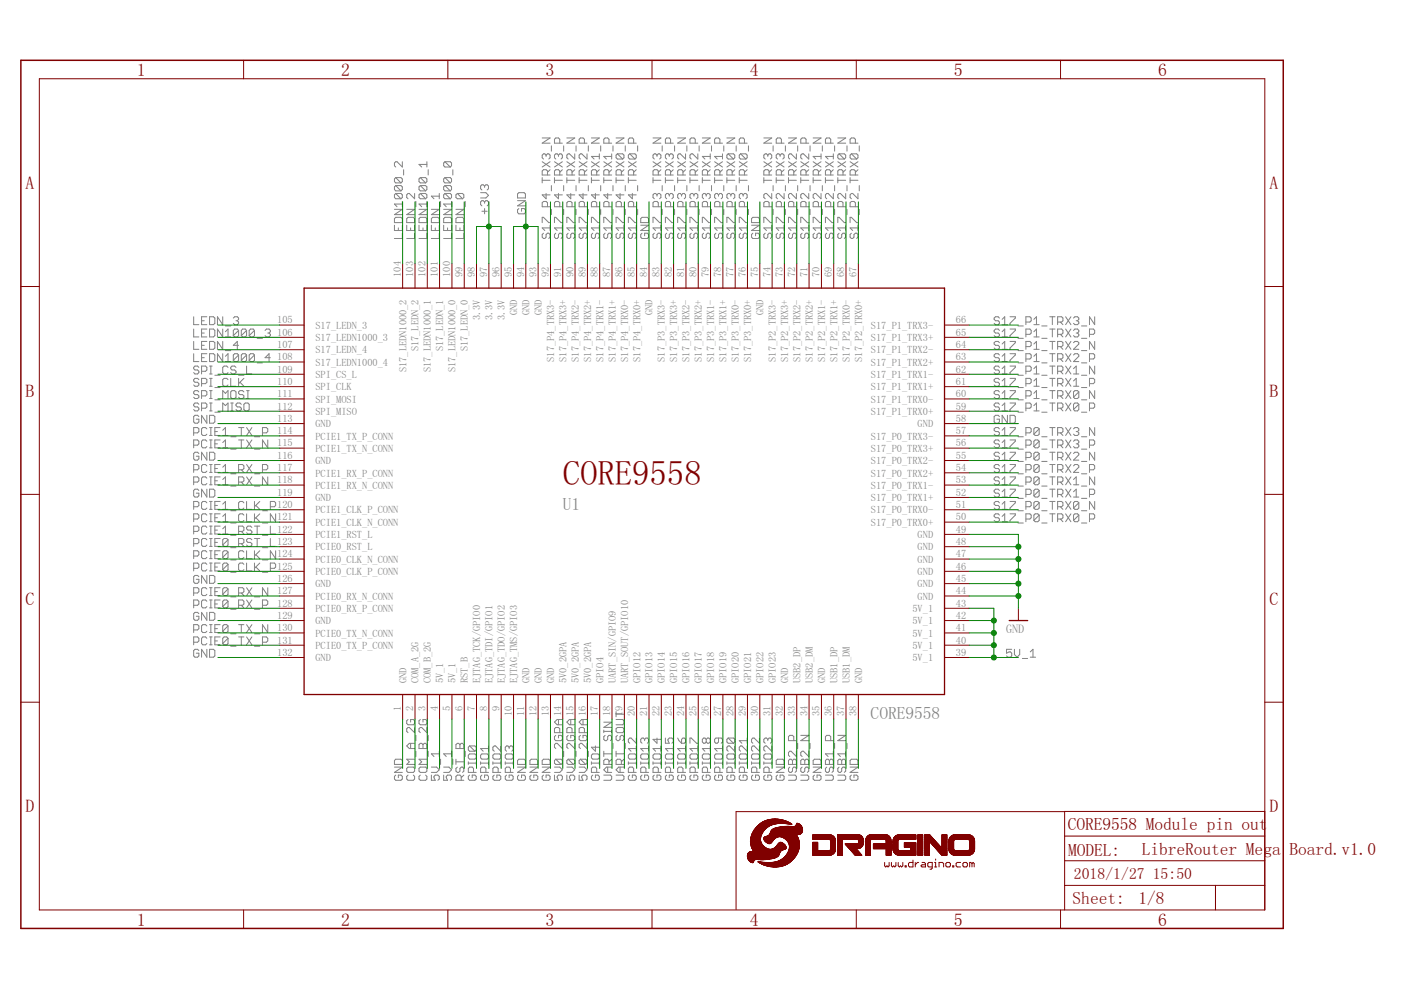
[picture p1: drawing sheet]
<svg xmlns="http://www.w3.org/2000/svg" width="297mm" height="210mm" viewBox="0 0 297 210" stroke-linecap="round" stroke-linejoin="round" font-family="sans-serif">
<defs><g id="words">
<text font-size="7.4" fill="#800000" x="119.3" y="102.9">CORE9558</text>
<g font-size="3.8" fill="#800000">
<text x="29" y="16.1">1</text>
<text x="72.3" y="16.1">2</text>
<text x="115.6" y="16.1">3</text>
<text x="158.9" y="16.1">4</text>
<text x="202.2" y="16.1">5</text>
<text x="245.5" y="16.1">6</text>
<text x="5.4" y="40.1">A</text>
<text x="269.2" y="40.1">A</text>
<text x="5.4" y="84.1">B</text>
<text x="269.2" y="84.1">B</text>
<text x="5.4" y="128.2">C</text>
<text x="269.2" y="128.2">C</text>
<text x="5.4" y="172.2">D</text>
<text x="269.2" y="172.2">D</text>
<text x="29" y="196.2">1</text>
<text x="72.3" y="196.2">2</text>
<text x="115.6" y="196.2">3</text>
<text x="158.9" y="196.2">4</text>
<text x="202.2" y="196.2">5</text>
<text x="245.5" y="196.2">6</text>
</g>
<g font-size="3.7" fill="#808080">
<text x="119.3" y="108.1">U1</text>
<text x="184.6" y="152.5">CORE9558</text>
</g>
<g font-size="3.7" fill="#800000">
<text x="226.4" y="176">CORE9558 Module pin out</text>
<text x="226.5" y="181.4">MODEL:</text>
<text x="242.1" y="181.2">LibreRouter Mega</text>
<text x="273.4" y="181.2">Board.v1.0</text>
<text x="227.4" y="191.8">Sheet:</text>
<text x="241.4" y="191.6">1/8</text>
</g>
<g font-size="3.3" fill="#800000">
<text x="227.7" y="186.4">2018/1/27</text>
<text x="244.4" y="186.4">15:50</text>
</g>
<text font-size="2.6" fill="#808080" x="213.3" y="134.2">GND</text>
<g font-size="2.2" fill="#808080">
<text x="85" y="58.7" transform="rotate(-90 85 58.7)">104</text>
<text x="87.6" y="58.7" transform="rotate(-90 87.6 58.7)">103</text>
<text x="90.2" y="58.7" transform="rotate(-90 90.2 58.7)">102</text>
<text x="92.8" y="58.7" transform="rotate(-90 92.8 58.7)">101</text>
<text x="95.4" y="58.7" transform="rotate(-90 95.4 58.7)">100</text>
<text x="98.1" y="58.7" transform="rotate(-90 98.1 58.7)">99</text>
<text x="100.7" y="58.7" transform="rotate(-90 100.7 58.7)">98</text>
<text x="103.3" y="58.7" transform="rotate(-90 103.3 58.7)">97</text>
<text x="105.9" y="58.7" transform="rotate(-90 105.9 58.7)">96</text>
<text x="108.5" y="58.7" transform="rotate(-90 108.5 58.7)">95</text>
<text x="111.1" y="58.7" transform="rotate(-90 111.1 58.7)">94</text>
<text x="113.7" y="58.7" transform="rotate(-90 113.7 58.7)">93</text>
<text x="116.3" y="58.7" transform="rotate(-90 116.3 58.7)">92</text>
<text x="119" y="58.7" transform="rotate(-90 119 58.7)">91</text>
<text x="121.6" y="58.7" transform="rotate(-90 121.6 58.7)">90</text>
<text x="124.2" y="58.7" transform="rotate(-90 124.2 58.7)">89</text>
<text x="126.8" y="58.7" transform="rotate(-90 126.8 58.7)">88</text>
<text x="129.4" y="58.7" transform="rotate(-90 129.4 58.7)">87</text>
<text x="132" y="58.7" transform="rotate(-90 132 58.7)">86</text>
<text x="134.6" y="58.7" transform="rotate(-90 134.6 58.7)">85</text>
<text x="137.2" y="58.7" transform="rotate(-90 137.2 58.7)">84</text>
<text x="139.8" y="58.7" transform="rotate(-90 139.8 58.7)">83</text>
<text x="142.5" y="58.7" transform="rotate(-90 142.5 58.7)">82</text>
<text x="145.1" y="58.7" transform="rotate(-90 145.1 58.7)">81</text>
<text x="147.7" y="58.7" transform="rotate(-90 147.7 58.7)">80</text>
<text x="150.3" y="58.7" transform="rotate(-90 150.3 58.7)">79</text>
<text x="152.9" y="58.7" transform="rotate(-90 152.9 58.7)">78</text>
<text x="155.5" y="58.7" transform="rotate(-90 155.5 58.7)">77</text>
<text x="158.1" y="58.7" transform="rotate(-90 158.1 58.7)">76</text>
<text x="160.7" y="58.7" transform="rotate(-90 160.7 58.7)">75</text>
<text x="163.3" y="58.7" transform="rotate(-90 163.3 58.7)">74</text>
<text x="166" y="58.7" transform="rotate(-90 166 58.7)">73</text>
<text x="168.6" y="58.7" transform="rotate(-90 168.6 58.7)">72</text>
<text x="171.2" y="58.7" transform="rotate(-90 171.2 58.7)">71</text>
<text x="173.8" y="58.7" transform="rotate(-90 173.8 58.7)">70</text>
<text x="176.4" y="58.7" transform="rotate(-90 176.4 58.7)">69</text>
<text x="179" y="58.7" transform="rotate(-90 179 58.7)">68</text>
<text x="181.6" y="58.7" transform="rotate(-90 181.6 58.7)">67</text>
<text x="58.8" y="68.5">105</text>
<text x="58.8" y="71.2">106</text>
<text x="66.9" y="69.7">S17_LEDN_3</text>
<text x="101.8" y="67.9" transform="rotate(-90 101.8 67.9)">3.3V</text>
<text x="104.4" y="67.9" transform="rotate(-90 104.4 67.9)">3.3V</text>
<text x="107" y="67.9" transform="rotate(-90 107 67.9)">3.3V</text>
<text x="109.7" y="66.8" transform="rotate(-90 109.7 66.8)">GND</text>
<text x="112.3" y="66.8" transform="rotate(-90 112.3 66.8)">GND</text>
<text x="114.9" y="66.8" transform="rotate(-90 114.9 66.8)">GND</text>
<text x="138.4" y="66.8" transform="rotate(-90 138.4 66.8)">GND</text>
<text x="161.9" y="66.8" transform="rotate(-90 161.9 66.8)">GND</text>
<text x="184.7" y="69.7">S17_P1_TRX3-</text>
<text x="202.7" y="71.2">65</text>
<text x="202.7" y="68.5">66</text>
<text x="58.8" y="73.8">107</text>
<text x="58.8" y="76.4">108</text>
<text x="66.9" y="72.3">S17_LEDN1000_3</text>
<text x="66.9" y="74.9">S17_LEDN_4</text>
<text x="66.9" y="77.5">S17_LEDN1000_4</text>
<text x="88.8" y="74.5" transform="rotate(-90 88.8 74.5)">S17_LEDN_2</text>
<text x="94" y="74.5" transform="rotate(-90 94 74.5)">S17_LEDN_1</text>
<text x="99.2" y="74.5" transform="rotate(-90 99.2 74.5)">S17_LEDN_0</text>
<text x="117.5" y="76.7" transform="rotate(-90 117.5 76.7)">S17_P4_TRX3-</text>
<text x="120.1" y="76.7" transform="rotate(-90 120.1 76.7)">S17_P4_TRX3+</text>
<text x="122.7" y="76.7" transform="rotate(-90 122.7 76.7)">S17_P4_TRX2-</text>
<text x="125.3" y="76.7" transform="rotate(-90 125.3 76.7)">S17_P4_TRX2+</text>
<text x="127.9" y="76.7" transform="rotate(-90 127.9 76.7)">S17_P4_TRX1-</text>
<text x="130.5" y="76.7" transform="rotate(-90 130.5 76.7)">S17_P4_TRX1+</text>
<text x="133.2" y="76.7" transform="rotate(-90 133.2 76.7)">S17_P4_TRX0-</text>
<text x="135.8" y="76.7" transform="rotate(-90 135.8 76.7)">S17_P4_TRX0+</text>
<text x="141" y="76.7" transform="rotate(-90 141 76.7)">S17_P3_TRX3-</text>
<text x="143.6" y="76.7" transform="rotate(-90 143.6 76.7)">S17_P3_TRX3+</text>
<text x="146.2" y="76.7" transform="rotate(-90 146.2 76.7)">S17_P3_TRX2-</text>
<text x="148.8" y="76.7" transform="rotate(-90 148.8 76.7)">S17_P3_TRX2+</text>
<text x="151.4" y="76.7" transform="rotate(-90 151.4 76.7)">S17_P3_TRX1-</text>
<text x="154" y="76.7" transform="rotate(-90 154 76.7)">S17_P3_TRX1+</text>
<text x="156.7" y="76.7" transform="rotate(-90 156.7 76.7)">S17_P3_TRX0-</text>
<text x="159.3" y="76.7" transform="rotate(-90 159.3 76.7)">S17_P3_TRX0+</text>
<text x="164.5" y="76.7" transform="rotate(-90 164.5 76.7)">S17_P2_TRX3-</text>
<text x="167.1" y="76.7" transform="rotate(-90 167.1 76.7)">S17_P2_TRX3+</text>
<text x="169.7" y="76.7" transform="rotate(-90 169.7 76.7)">S17_P2_TRX2-</text>
<text x="172.3" y="76.7" transform="rotate(-90 172.3 76.7)">S17_P2_TRX2+</text>
<text x="174.9" y="76.7" transform="rotate(-90 174.9 76.7)">S17_P2_TRX1-</text>
<text x="177.5" y="76.7" transform="rotate(-90 177.5 76.7)">S17_P2_TRX1+</text>
<text x="180.2" y="76.7" transform="rotate(-90 180.2 76.7)">S17_P2_TRX0-</text>
<text x="182.8" y="76.7" transform="rotate(-90 182.8 76.7)">S17_P2_TRX0+</text>
<text x="184.7" y="77.5">S17_P1_TRX2+</text>
<text x="184.7" y="74.9">S17_P1_TRX2-</text>
<text x="184.7" y="72.3">S17_P1_TRX3+</text>
<text x="202.7" y="76.4">63</text>
<text x="202.7" y="73.8">64</text>
<text x="58.8" y="79">109</text>
<text x="58.8" y="81.6">110</text>
<text x="66.9" y="80.1">SPI_CS_L</text>
<text x="66.9" y="82.8">SPI_CLK</text>
<text x="86.2" y="78.9" transform="rotate(-90 86.2 78.9)">S17_LEDN1000_2</text>
<text x="91.4" y="78.9" transform="rotate(-90 91.4 78.9)">S17_LEDN1000_1</text>
<text x="96.6" y="78.9" transform="rotate(-90 96.6 78.9)">S17_LEDN1000_0</text>
<text x="184.7" y="82.8">S17_P1_TRX1+</text>
<text x="184.7" y="80.1">S17_P1_TRX1-</text>
<text x="202.7" y="81.6">61</text>
<text x="202.7" y="79">62</text>
<text x="58.8" y="84.2">111</text>
<text x="58.8" y="86.8">112</text>
<text x="58.8" y="89.4">113</text>
<text x="66.9" y="85.4">SPI_MOSI</text>
<text x="66.9" y="88">SPI_MISO</text>
<text x="184.7" y="88">S17_P1_TRX0+</text>
<text x="184.7" y="85.4">S17_P1_TRX0-</text>
<text x="202.7" y="89.4">58</text>
<text x="202.7" y="86.8">59</text>
<text x="202.7" y="84.2">60</text>
<text x="58.8" y="92">114</text>
<text x="58.8" y="94.7">115</text>
<text x="66.9" y="90.6">GND</text>
<text x="66.9" y="93.2">PCIE1_TX_P_CONN</text>
<text x="66.9" y="95.8">PCIE1_TX_N_CONN</text>
<text x="184.7" y="95.8">S17_P0_TRX3+</text>
<text x="184.7" y="93.2">S17_P0_TRX3-</text>
<text x="194.6" y="90.6">GND</text>
<text x="202.7" y="94.7">56</text>
<text x="202.7" y="92">57</text>
<text x="58.8" y="97.3">116</text>
<text x="58.8" y="99.9">117</text>
<text x="66.9" y="98.4">GND</text>
<text x="66.9" y="101">PCIE1_RX_P_CONN</text>
<text x="184.7" y="101">S17_P0_TRX2+</text>
<text x="184.7" y="98.4">S17_P0_TRX2-</text>
<text x="202.7" y="99.9">54</text>
<text x="202.7" y="97.3">55</text>
<text x="58.8" y="102.5">118</text>
<text x="58.8" y="105.1">119</text>
<text x="58.8" y="107.7">120</text>
<text x="66.9" y="103.6">PCIE1_RX_N_CONN</text>
<text x="66.9" y="106.3">GND</text>
<text x="184.7" y="106.3">S17_P0_TRX1+</text>
<text x="184.7" y="103.6">S17_P0_TRX1-</text>
<text x="202.7" y="107.7">51</text>
<text x="202.7" y="105.1">52</text>
<text x="202.7" y="102.5">53</text>
<text x="58.8" y="110.3">121</text>
<text x="58.8" y="112.9">122</text>
<text x="66.9" y="108.9">PCIE1_CLK_P_CONN</text>
<text x="66.9" y="111.5">PCIE1_CLK_N_CONN</text>
<text x="184.7" y="111.5">S17_P0_TRX0+</text>
<text x="184.7" y="108.9">S17_P0_TRX0-</text>
<text x="202.7" y="112.9">49</text>
<text x="202.7" y="110.3">50</text>
<text x="58.8" y="115.5">123</text>
<text x="58.8" y="118.2">124</text>
<text x="66.9" y="114.1">PCIE1_RST_L</text>
<text x="66.9" y="116.7">PCIE0_RST_L</text>
<text x="66.9" y="119.3">PCIE0_CLK_N_CONN</text>
<text x="194.6" y="119.3">GND</text>
<text x="194.6" y="116.7">GND</text>
<text x="194.6" y="114.1">GND</text>
<text x="202.7" y="118.2">47</text>
<text x="202.7" y="115.5">48</text>
<text x="58.8" y="120.8">125</text>
<text x="58.8" y="123.4">126</text>
<text x="58.8" y="126">127</text>
<text x="66.9" y="121.9">PCIE0_CLK_P_CONN</text>
<text x="66.9" y="124.5">GND</text>
<text x="194.6" y="124.5">GND</text>
<text x="194.6" y="121.9">GND</text>
<text x="202.7" y="126">44</text>
<text x="202.7" y="123.4">45</text>
<text x="202.7" y="120.8">46</text>
<text x="58.8" y="128.6">128</text>
<text x="58.8" y="131.2">129</text>
<text x="66.9" y="127.1">PCIE0_RX_N_CONN</text>
<text x="66.9" y="129.8">PCIE0_RX_P_CONN</text>
<text x="193.5" y="129.8">5V_1</text>
<text x="194.6" y="127.1">GND</text>
<text x="202.7" y="131.2">42</text>
<text x="202.7" y="128.6">43</text>
<text x="58.8" y="133.8">130</text>
<text x="58.8" y="136.4">131</text>
<text x="66.9" y="132.4">GND</text>
<text x="66.9" y="135">PCIE0_TX_N_CONN</text>
<text x="66.9" y="137.6">PCIE0_TX_P_CONN</text>
<text x="193.5" y="137.6">5V_1</text>
<text x="193.5" y="135">5V_1</text>
<text x="193.5" y="132.4">5V_1</text>
<text x="202.7" y="136.4">40</text>
<text x="202.7" y="133.8">41</text>
<text x="58.8" y="139">132</text>
<text x="66.9" y="140.2">GND</text>
<text x="193.5" y="140.2">5V_1</text>
<text x="202.7" y="139">39</text>
<text x="86.2" y="144.8" transform="rotate(-90 86.2 144.8)">GND</text>
<text x="88.8" y="144.8" transform="rotate(-90 88.8 144.8)">COM_A_2G</text>
<text x="91.4" y="144.8" transform="rotate(-90 91.4 144.8)">COM_B_2G</text>
<text x="94" y="144.8" transform="rotate(-90 94 144.8)">5V_1</text>
<text x="96.6" y="144.8" transform="rotate(-90 96.6 144.8)">5V_1</text>
<text x="99.2" y="144.8" transform="rotate(-90 99.2 144.8)">RST_B</text>
<text x="101.8" y="144.8" transform="rotate(-90 101.8 144.8)">EJTAG_TCK/GPIO0</text>
<text x="104.4" y="144.8" transform="rotate(-90 104.4 144.8)">EJTAG_TDI/GPIO1</text>
<text x="107" y="144.8" transform="rotate(-90 107 144.8)">EJTAG_TDO/GPIO2</text>
<text x="109.7" y="144.8" transform="rotate(-90 109.7 144.8)">EJTAG_TMS/GPIO3</text>
<text x="112.3" y="144.8" transform="rotate(-90 112.3 144.8)">GND</text>
<text x="114.9" y="144.8" transform="rotate(-90 114.9 144.8)">GND</text>
<text x="117.5" y="144.8" transform="rotate(-90 117.5 144.8)">GND</text>
<text x="120.1" y="144.8" transform="rotate(-90 120.1 144.8)">5V0_2GPA</text>
<text x="122.7" y="144.8" transform="rotate(-90 122.7 144.8)">5V0_2GPA</text>
<text x="125.3" y="144.8" transform="rotate(-90 125.3 144.8)">5V0_2GPA</text>
<text x="127.9" y="144.8" transform="rotate(-90 127.9 144.8)">GPIO4</text>
<text x="130.5" y="144.8" transform="rotate(-90 130.5 144.8)">UART_SIN/GPIO9</text>
<text x="133.2" y="144.8" transform="rotate(-90 133.2 144.8)">UART_SOUT/GPIO10</text>
<text x="135.8" y="144.8" transform="rotate(-90 135.8 144.8)">GPIO12</text>
<text x="138.4" y="144.8" transform="rotate(-90 138.4 144.8)">GPIO13</text>
<text x="141" y="144.8" transform="rotate(-90 141 144.8)">GPIO14</text>
<text x="143.6" y="144.8" transform="rotate(-90 143.6 144.8)">GPIO15</text>
<text x="146.2" y="144.8" transform="rotate(-90 146.2 144.8)">GPIO16</text>
<text x="148.8" y="144.8" transform="rotate(-90 148.8 144.8)">GPIO17</text>
<text x="151.4" y="144.8" transform="rotate(-90 151.4 144.8)">GPIO18</text>
<text x="154" y="144.8" transform="rotate(-90 154 144.8)">GPIO19</text>
<text x="156.7" y="144.8" transform="rotate(-90 156.7 144.8)">GPIO20</text>
<text x="159.3" y="144.8" transform="rotate(-90 159.3 144.8)">GPIO21</text>
<text x="161.9" y="144.8" transform="rotate(-90 161.9 144.8)">GPIO22</text>
<text x="164.5" y="144.8" transform="rotate(-90 164.5 144.8)">GPIO23</text>
<text x="167.1" y="144.8" transform="rotate(-90 167.1 144.8)">GND</text>
<text x="169.7" y="144.8" transform="rotate(-90 169.7 144.8)">USB2_DP</text>
<text x="172.3" y="144.8" transform="rotate(-90 172.3 144.8)">USB2_DM</text>
<text x="174.9" y="144.8" transform="rotate(-90 174.9 144.8)">GND</text>
<text x="177.5" y="144.8" transform="rotate(-90 177.5 144.8)">USB1_DP</text>
<text x="180.2" y="144.8" transform="rotate(-90 180.2 144.8)">USB1_DM</text>
<text x="182.8" y="144.8" transform="rotate(-90 182.8 144.8)">GND</text>
<text x="85" y="150.7" transform="rotate(-90 85 150.7)">1</text>
<text x="87.6" y="150.7" transform="rotate(-90 87.6 150.7)">2</text>
<text x="90.2" y="150.7" transform="rotate(-90 90.2 150.7)">3</text>
<text x="92.8" y="150.7" transform="rotate(-90 92.8 150.7)">4</text>
<text x="95.4" y="150.7" transform="rotate(-90 95.4 150.7)">5</text>
<text x="98.1" y="150.7" transform="rotate(-90 98.1 150.7)">6</text>
<text x="100.7" y="150.7" transform="rotate(-90 100.7 150.7)">7</text>
<text x="103.3" y="150.7" transform="rotate(-90 103.3 150.7)">8</text>
<text x="105.9" y="150.7" transform="rotate(-90 105.9 150.7)">9</text>
<text x="108.5" y="151.9" transform="rotate(-90 108.5 151.9)">10</text>
<text x="111.1" y="151.9" transform="rotate(-90 111.1 151.9)">11</text>
<text x="113.7" y="151.9" transform="rotate(-90 113.7 151.9)">12</text>
<text x="116.3" y="151.9" transform="rotate(-90 116.3 151.9)">13</text>
<text x="119" y="151.9" transform="rotate(-90 119 151.9)">14</text>
<text x="121.6" y="151.9" transform="rotate(-90 121.6 151.9)">15</text>
<text x="124.2" y="151.9" transform="rotate(-90 124.2 151.9)">16</text>
<text x="126.8" y="151.9" transform="rotate(-90 126.8 151.9)">17</text>
<text x="129.4" y="151.9" transform="rotate(-90 129.4 151.9)">18</text>
<text x="132" y="151.9" transform="rotate(-90 132 151.9)">19</text>
<text x="134.6" y="151.9" transform="rotate(-90 134.6 151.9)">20</text>
<text x="137.2" y="151.9" transform="rotate(-90 137.2 151.9)">21</text>
<text x="139.8" y="151.9" transform="rotate(-90 139.8 151.9)">22</text>
<text x="142.5" y="151.9" transform="rotate(-90 142.5 151.9)">23</text>
<text x="145.1" y="151.9" transform="rotate(-90 145.1 151.9)">24</text>
<text x="147.7" y="151.9" transform="rotate(-90 147.7 151.9)">25</text>
<text x="150.3" y="151.9" transform="rotate(-90 150.3 151.9)">26</text>
<text x="152.9" y="151.9" transform="rotate(-90 152.9 151.9)">27</text>
<text x="155.5" y="151.9" transform="rotate(-90 155.5 151.9)">28</text>
<text x="158.1" y="151.9" transform="rotate(-90 158.1 151.9)">29</text>
<text x="160.7" y="151.9" transform="rotate(-90 160.7 151.9)">30</text>
<text x="163.3" y="151.9" transform="rotate(-90 163.3 151.9)">31</text>
<text x="166" y="151.9" transform="rotate(-90 166 151.9)">32</text>
<text x="168.6" y="151.9" transform="rotate(-90 168.6 151.9)">33</text>
<text x="171.2" y="151.9" transform="rotate(-90 171.2 151.9)">34</text>
<text x="173.8" y="151.9" transform="rotate(-90 173.8 151.9)">35</text>
<text x="176.4" y="151.9" transform="rotate(-90 176.4 151.9)">36</text>
<text x="179" y="151.9" transform="rotate(-90 179 151.9)">37</text>
<text x="181.6" y="151.9" transform="rotate(-90 181.6 151.9)">38</text>
</g>
</g></defs>
<g fill="none" stroke="#808080" stroke-width=".21">
<path d="M83.9 37.7l-.3 .3v.5l.3 .3h1.1M83.9 39.3l-.3 .3v.6l.3 .3h1.1M83.9 37.7h1.1l.3 .3v.5l-.3 .3M83.9 39.3h1.1l.3 .3v.6l-.3 .3M83.9 39.3l1.1 1.2M83.9 37.7l1.1 1.1M85.3 34.3v1.1l-1.1-1.1h-.3l-.3 .3v.5l.3 .3M85.6 36v1.1M89.1 39.3l-.3 .3v.6l.3 .3h1.1M89.1 39.3h1.1l.3 .3v.6l-.3 .3M89.1 37.7l-.3 .3v.5l.3 .3h1.1M89.1 37.7h1.1l.3 .3v.5l-.3 .3"/>
<path d="M89.1 39.3l1.1 1.2M89.1 37.7l1.1 1.1M90.5 34.3v1.1M90.5 34.9h-1.7l.6 .5M90.8 36v1.1M94.3 34.3l-.2 .3v.5l.2 .3h1.2M94.3 37.7l-.2 .3v.5l.2 .3h1.2M94.3 39.3l-.2 .3v.6l.2 .3h1.2M94.3 34.3h1.2l.2 .3v.5l-.2 .3M94.3 37.7h1.2l.2 .3v.5l-.2 .3M94.3 39.3h1.2l.2 .3v.6l-.2 .3M94.3 39.3l1.2 1.2"/>
<path d="M94.3 37.7l1.2 1.1M94.3 34.3l1.2 1.1M96 36v1.1M102.7 39.5v.2M102.7 39.5l-.3-.3h-.2l-.3 .3v.5l.3 .3M102.7 39.5l.3-.3h.3l.3 .3v.5l-.3 .3M115 37.7v1.1M115 38.2h1.6M115 29.3h1.6l-1.6 1.1h1.6M115 34.3l1.6 1.1M115.8 32.9l-.3-.3h-.3l-.2 .3v.5l.2 .3M115.8 32.9l.3-.3h.3l.2 .3v.5l-.2 .3"/>
<path d="M115.8 32.9v.3M116.1 37.1v-.8l-.3-.3h-.6l-.2 .3v.8h1.6M116.6 36l-.5 .5M116.6 34.3l-1.6 1.1M116.9 30.9v1.1M116.9 39.3v1.2M117.6 38.2h1.6M117.6 37.7v1.1M117.6 34.3l1.6 1.1M118.4 32.9l-.3-.3h-.3l-.2 .3v.5l.2 .3M118.4 32.9l.3-.3h.3l.2 .3v.5l-.2 .3M118.4 32.9v.3"/>
<path d="M118.7 37.1v-.8l-.3-.3h-.6l-.2 .3v.8h1.6M118.7 30.4v-.9l-.3-.2h-.6l-.2 .2v.9h1.6M119.2 36l-.5 .5M119.2 34.3l-1.6 1.1M119.5 30.9v1.1M119.5 39.3v1.2M120.2 38.2h1.7M120.2 29.3h1.7l-1.7 1.1h1.7M120.2 37.7v1.1M120.2 34.3l1.7 1.1M121.3 37.1v-.8l-.3-.3h-.5l-.3 .3v.8h1.7M121.9 32.6v1.1l-1.2-1.1h-.2l-.3 .3v.5l.3 .3"/>
<path d="M121.9 36l-.6 .5M121.9 34.3l-1.7 1.1M122.1 30.9v1.1M122.1 39.3v1.2M122.8 38.2h1.7M122.8 37.7v1.1M122.8 34.3l1.7 1.1M123.9 37.1v-.8l-.3-.3h-.5l-.3 .3v.8h1.7M123.9 30.4v-.9l-.3-.2h-.5l-.3 .2v.9h1.7M124.5 32.6v1.1l-1.2-1.1h-.2l-.3 .3v.5l.3 .3M124.5 36l-.6 .5M124.5 34.3l-1.7 1.1"/>
<path d="M124.7 30.9v1.1M124.7 39.3v1.2M125.4 38.2h1.7M125.4 29.3h1.7l-1.7 1.1h1.7M125.4 37.7v1.1M125.4 34.3l1.7 1.1M126.5 37.1v-.8l-.3-.3h-.5l-.3 .3v.8h1.7M127.1 33.2h-1.7l.6 .5M127.1 32.6v1.1M127.1 36l-.6 .5M127.1 34.3l-1.7 1.1M127.4 30.9v1.1"/>
<path d="M127.4 39.3v1.2M128 38.2h1.7M128 37.7v1.1M128 34.3l1.7 1.1M129.1 37.1v-.8l-.3-.3h-.5l-.3 .3v.8h1.7M129.1 30.4v-.9l-.3-.2h-.5l-.3 .2v.9h1.7M129.7 33.2h-1.7l.6 .5M129.7 32.6v1.1M129.7 36l-.6 .5M129.7 34.3l-1.7 1.1M130 30.9v1.1M130 39.3v1.2"/>
<path d="M130.6 38.2h1.7M130.6 29.3h1.7l-1.7 1.1h1.7M130.6 37.7v1.1M130.6 34.3l1.7 1.1M130.9 32.6l-.3 .3v.5l.3 .3h1.1M130.9 32.6h1.1l.3 .3v.5l-.3 .3M130.9 32.6l1.1 1.1M131.7 37.1v-.8l-.2-.3h-.6l-.3 .3v.8h1.7M132.3 36l-.6 .5M132.3 34.3l-1.7 1.1M132.6 30.9v1.1M132.6 39.3v1.2"/>
<path d="M133.2 38.2h1.7M133.2 37.7v1.1M133.2 34.3l1.7 1.1M133.5 32.6l-.3 .3v.5l.3 .3h1.1M133.5 32.6h1.1l.3 .3v.5l-.3 .3M133.5 32.6l1.1 1.1M134.3 37.1v-.8l-.2-.3h-.6l-.3 .3v.8h1.7M134.3 30.4v-.9l-.2-.2h-.6l-.3 .2v.9h1.7M134.9 36l-.6 .5M134.9 34.3l-1.7 1.1M135.2 30.9v1.1M135.2 39.3v1.2"/>
<path d="M138.5 38.2h1.6M138.5 29.3h1.6l-1.6 1.1h1.6M138.5 37.7v1.1M138.5 34.3l1.6 1.1M139.3 32.9l-.3-.3h-.3l-.2 .3v.5l.2 .3M139.3 32.9l.3-.3h.2l.3 .3v.5l-.3 .3M139.3 32.9v.3M139.6 37.1v-.8l-.3-.3h-.6l-.2 .3v.8h1.6M140.1 36l-.5 .5M140.1 34.3l-1.6 1.1M140.4 30.9v1.1M140.4 39.3v1.2"/>
<path d="M141.1 38.2h1.6M141.1 37.7v1.1M141.1 34.3l1.6 1.1M141.9 32.9l-.3-.3h-.2l-.3 .3v.5l.3 .3M141.9 32.9l.3-.3h.3l.2 .3v.5l-.2 .3M141.9 32.9v.3M142.2 37.1v-.8l-.3-.3h-.5l-.3 .3v.8h1.6M142.2 30.4v-.9l-.3-.2h-.5l-.3 .2v.9h1.6M142.7 36l-.5 .5M142.7 34.3l-1.6 1.1M143 30.9v1.1M143 39.3v1.2"/>
<path d="M143.7 38.2h1.7M143.7 29.3h1.7l-1.7 1.1h1.7M143.7 37.7v1.1M143.7 34.3l1.7 1.1M144.8 37.1v-.8l-.3-.3h-.5l-.3 .3v.8h1.7M145.4 32.6v1.1l-1.2-1.1h-.2l-.3 .3v.5l.3 .3M145.4 36l-.6 .5M145.4 34.3l-1.7 1.1M145.6 30.9v1.1M145.6 39.3v1.2M146.3 38.2h1.7M146.3 37.7v1.1"/>
<path d="M146.3 34.3l1.7 1.1M147.4 37.1v-.8l-.3-.3h-.5l-.3 .3v.8h1.7M147.4 30.4v-.9l-.3-.2h-.5l-.3 .2v.9h1.7M148 32.6v1.1l-1.1-1.1h-.3l-.3 .3v.5l.3 .3M148 36l-.6 .5M148 34.3l-1.7 1.1M148.2 30.9v1.1M148.2 39.3v1.2M148.9 38.2h1.7M148.9 29.3h1.7l-1.7 1.1h1.7M148.9 37.7v1.1M148.9 34.3l1.7 1.1"/>
<path d="M150 37.1v-.8l-.3-.3h-.5l-.3 .3v.8h1.7M150.6 33.2h-1.7l.6 .5M150.6 32.6v1.1M150.6 36l-.6 .5M150.6 34.3l-1.7 1.1M150.9 30.9v1.1M150.9 39.3v1.2M151.5 38.2h1.7M151.5 37.7v1.1M151.5 34.3l1.7 1.1M152.6 37.1v-.8l-.3-.3h-.5l-.3 .3v.8h1.7M152.6 30.4v-.9l-.3-.2h-.5l-.3 .2v.9h1.7"/>
<path d="M153.2 33.2h-1.7l.6 .5M153.2 32.6v1.1M153.2 36l-.6 .5M153.2 34.3l-1.7 1.1M153.5 30.9v1.1M153.5 39.3v1.2M154.1 38.2h1.7M154.1 29.3h1.7l-1.7 1.1h1.7M154.1 37.7v1.1M154.1 34.3l1.7 1.1M154.4 32.6l-.3 .3v.5l.3 .3h1.1M154.4 32.6h1.1l.3 .3v.5l-.3 .3"/>
<path d="M154.4 32.6l1.1 1.1M155.2 37.1v-.8l-.2-.3h-.6l-.3 .3v.8h1.7M155.8 36l-.6 .5M155.8 34.3l-1.7 1.1M156.1 30.9v1.1M156.1 39.3v1.2M156.7 38.2h1.7M156.7 37.7v1.1M156.7 34.3l1.7 1.1M157 32.6l-.3 .3v.5l.3 .3h1.1M157 32.6h1.1l.3 .3v.5l-.3 .3M157 32.6l1.1 1.1"/>
<path d="M157.8 37.1v-.8l-.2-.3h-.6l-.3 .3v.8h1.7M157.8 30.4v-.9l-.2-.2h-.6l-.3 .2v.9h1.7M158.4 36l-.6 .5M158.4 34.3l-1.7 1.1M158.7 30.9v1.1M158.7 39.3v1.2M161.9 38.2h1.7M161.9 29.3h1.7l-1.7 1.1h1.7M161.9 37.7v1.1M161.9 34.3l1.7 1.1M162.8 32.9l-.3-.3h-.3l-.3 .3v.5l.3 .3M162.8 32.9l.3-.3h.2l.3 .3v.5l-.3 .3"/>
<path d="M162.8 32.9v.3M163.1 37.1v-.8l-.3-.3h-.6l-.3 .3v.8h1.7M163.6 36l-.5 .5M163.6 34.3l-1.7 1.1M163.9 30.9v1.1M163.9 39.3v1.2M164.6 37.7v1.1M164.6 38.2h1.6M164.6 34.3l1.6 1.1M165.4 32.9l-.3-.3h-.3l-.2 .3v.5l.2 .3M165.4 32.9l.3-.3h.3l.2 .3v.5l-.2 .3M165.4 32.9v.3"/>
<path d="M165.7 30.4v-.9l-.3-.2h-.6l-.2 .2v.9h1.6M165.7 37.1v-.8l-.3-.3h-.6l-.2 .3v.8h1.6M166.2 36l-.5 .5M166.2 34.3l-1.6 1.1M166.5 30.9v1.1M166.5 39.3v1.2M167.2 38.2h1.6M167.2 29.3h1.6l-1.6 1.1h1.6M167.2 37.7v1.1M167.2 34.3l1.6 1.1M168.3 37.1v-.8l-.3-.3h-.6l-.2 .3v.8h1.6M168.8 32.6v1.1l-1.1-1.1h-.3l-.2 .3v.5l.2 .3"/>
<path d="M168.8 36l-.5 .5M168.8 34.3l-1.6 1.1M169.1 30.9v1.1M169.1 39.3v1.2M169.8 38.2h1.7M169.8 37.7v1.1M169.8 34.3l1.7 1.1M170.9 37.1v-.8l-.3-.3h-.5l-.3 .3v.8h1.7M170.9 30.4v-.9l-.3-.2h-.5l-.3 .2v.9h1.7M171.5 32.6v1.1l-1.2-1.1h-.2l-.3 .3v.5l.3 .3M171.5 36l-.6 .5M171.5 34.3l-1.7 1.1"/>
<path d="M171.7 30.9v1.1M171.7 39.3v1.2M172.4 37.7v1.1M172.4 38.2h1.7M172.4 29.3h1.7l-1.7 1.1h1.7M172.4 34.3l1.7 1.1M173.5 37.1v-.8l-.3-.3h-.5l-.3 .3v.8h1.7M174.1 32.6v1.1M174.1 33.2h-1.7l.6 .5M174.1 36l-.6 .5M174.1 34.3l-1.7 1.1M174.3 30.9v1.1"/>
<path d="M174.3 39.3v1.2M175 38.2h1.7M175 37.7v1.1M175 34.3l1.7 1.1M176.1 37.1v-.8l-.2-.3h-.6l-.3 .3v.8h1.7M176.1 30.4v-.9l-.2-.2h-.6l-.3 .2v.9h1.7M176.7 32.6v1.1M176.7 36l-.6 .5M176.7 34.3l-1.7 1.1M176.7 33.2h-1.7l.6 .5M177 30.9v1.1M177 39.3v1.2"/>
<path d="M177.6 38.2h1.7M177.6 29.3h1.7l-1.7 1.1h1.7M177.6 37.7v1.1M177.6 34.3l1.7 1.1M177.9 32.6l-.3 .3v.5l.3 .3h1.1M177.9 32.6h1.1l.3 .3v.5l-.3 .3M177.9 32.6l1.1 1.1M178.7 37.1v-.8l-.2-.3h-.6l-.3 .3v.8h1.7M179.3 36l-.6 .5M179.3 34.3l-1.7 1.1M179.6 30.9v1.1M179.6 39.3v1.2"/>
<path d="M180.2 37.7v1.1M180.2 38.2h1.7M180.2 34.3l1.7 1.1M180.5 32.6l-.3 .3v.5l.3 .3h1.1M180.5 32.6h1.1l.3 .3v.5l-.3 .3M180.5 32.6l1.1 1.1M181.4 30.4v-.9l-.3-.2h-.6l-.3 .2v.9h1.7M181.4 37.1v-.8l-.3-.3h-.6l-.3 .3v.8h1.7M181.9 36l-.5 .5M181.9 34.3l-1.7 1.1M182.2 30.9v1.1M182.2 39.3v1.2"/>
<path d="M83.6 47.8v1.1h1.7v-1.1M83.6 46.4l.3-.3h1.1l.3 .3v.8h-1.7zM83.6 44.4h1.7l-1.7 1.1h1.7M83.9 41l-.3 .3v.6l.3 .2h1.1M83.9 41h1.1l.3 .3v.6l-.3 .2M83.9 41l1.1 1.1M84.5 48.3v.6M85.3 49.4v1.2h-1.7M85.3 42.7v1.1M85.3 43.3h-1.7l.6 .5M86.2 47.8v1.1h1.7v-1.1M86.2 46.4l.3-.3h1.1l.3 .3v.8h-1.7z"/>
<path d="M86.2 44.4h1.7l-1.7 1.1h1.7M87.1 48.3v.6M87.9 49.4v1.2h-1.7M87.9 41v1.1l-1.1-1.1h-.3l-.3 .3v.6l.3 .2M88.2 42.7v1.1M88.8 47.8v1.1h1.7v-1.1M88.8 44.4h1.7l-1.7 1.1h1.7M89.1 46.1h1.1l.3 .3v.8h-1.7v-.8zM89.1 41h1.1l.3 .3v.6l-.3 .2M89.1 41l-.3 .3v.6l.3 .2h1.1M89.1 41l1.1 1.1M89.7 48.3v.6"/>
<path d="M90.5 49.4v1.2h-1.7M90.5 43.3h-1.7l.6 .5M90.5 42.7v1.1M91.5 47.8v1.1h1.6v-1.1M91.5 44.4h1.6l-1.6 1.1h1.6M91.7 46.1h1.1l.3 .3v.8h-1.6v-.8zM92.3 48.3v.6M93.1 41v1.1M93.1 49.4v1.2h-1.6M93.1 41.6h-1.6l.5 .5M93.4 42.7v1.1M94.1 47.8v1.1h1.6v-1.1"/>
<path d="M94.1 44.4h1.6l-1.6 1.1h1.6M94.3 41l-.2 .3v.6l.2 .2h1.2M94.3 46.1h1.2l.2 .3v.8h-1.6v-.8zM94.3 41h1.2l.2 .3v.6l-.2 .2M94.3 41l1.2 1.1M94.9 48.3v.6M95.7 42.7v1.1M95.7 49.4v1.2h-1.6M95.7 43.3h-1.6l.5 .5M96.7 47.8v1.1h1.6v-1.1M96.7 46.4l.3-.3h1.1l.2 .3v.8h-1.6zM96.7 44.4h1.6l-1.6 1.1h1.6"/>
<path d="M97 41h1.1l.2 .3v.6l-.2 .2M97 41l-.3 .3v.6l.3 .2h1.1M97 41l1.1 1.1M97.5 48.3v.6M98.3 49.4v1.2h-1.6M98.6 42.7v1.1M101.9 40.9h1.1l.6 .5-.6 .6h-1.1M102.2 44.8h1.1M102.7 42.8l-.3-.3h-.2l-.3 .3v.6l.3 .2M102.7 42.8l.3-.3h.3l.3 .3v.6l-.3 .2M102.7 42.8v.3M102.7 44.2v1.1"/>
<path d="M109.7 42.5h1.7l-1.7 1.1h1.7M110 44.2l-.3 .3v.6l.3 .2h1.1l.3-.2v-.6l-.3-.3h-.5v.6M110 40.9h1.1l.3 .2v.9h-1.7v-.9zM115 47.2v-1.1h.2l1.2 1.1h.2M115.2 49.4l-.2 .3v.6l.2 .3h.3l.3-.3v-.6l.3-.3h.3l.2 .3v.6l-.2 .3M115.8 41v1.1l-.8-.8h1.6M116.1 43.8v-.8l-.3-.3h-.6l-.2 .3v.8h1.6M116.6 47.8v1.1M116.6 48.3h-1.6l.5 .6M116.9 44.4v1.1M117.6 47.2v-1.1h.2l1.2 1.1h.2M117.8 49.4l-.2 .3v.6l.2 .3h.3l.3-.3v-.6l.3-.3h.3l.2 .3v.6l-.2 .3"/>
<path d="M118.4 41v1.1l-.8-.8h1.6M118.7 43.8v-.8l-.3-.3h-.6l-.2 .3v.8h1.6M119.2 48.3h-1.6l.5 .6M119.2 47.8v1.1M119.5 44.4v1.1M120.2 47.2v-1.1h.3l1.1 1.1h.3M120.5 49.4l-.3 .3v.6l.3 .3h.2l.3-.3v-.6l.3-.3h.3l.3 .3v.6l-.3 .3M121 41v1.1l-.8-.8h1.7M121.3 43.8v-.8l-.3-.3h-.5l-.3 .3v.8h1.7M121.9 48.3h-1.7l.5 .6M121.9 47.8v1.1M122.1 44.4v1.1"/>
<path d="M122.8 47.2v-1.1h.3l1.1 1.1h.3M123.1 49.4l-.3 .3v.6l.3 .3h.2l.3-.3v-.6l.3-.3h.3l.3 .3v.6l-.3 .3M123.6 41v1.1l-.8-.8h1.7M123.9 43.8v-.8l-.3-.3h-.5l-.3 .3v.8h1.7M124.5 48.3h-1.7l.5 .6M124.5 47.8v1.1M124.7 44.4v1.1M125.4 47.2v-1.1h.3l1.1 1.1h.3M125.7 49.4l-.3 .3v.6l.3 .3h.3l.2-.3v-.6l.3-.3h.3l.3 .3v.6l-.3 .3M126.2 41v1.1l-.8-.8h1.7M126.5 43.8v-.8l-.3-.3h-.5l-.3 .3v.8h1.7M127.1 48.3h-1.7l.6 .6"/>
<path d="M127.1 47.8v1.1M127.4 44.4v1.1M128 47.2v-1.1h.3l1.1 1.1h.3M128.3 49.4l-.3 .3v.6l.3 .3h.3l.2-.3v-.6l.3-.3h.3l.3 .3v.6l-.3 .3M128.8 41v1.1l-.8-.8h1.7M129.1 43.8v-.8l-.3-.3h-.5l-.3 .3v.8h1.7M129.7 48.3h-1.7l.6 .6M129.7 47.8v1.1M130 44.4v1.1M130.6 47.2v-1.1h.3l1.1 1.1h.3M130.9 49.4l-.3 .3v.6l.3 .3h.3l.3-.3v-.6l.2-.3h.3l.3 .3v.6l-.3 .3M131.5 41v1.1l-.9-.8h1.7"/>
<path d="M131.7 43.8v-.8l-.2-.3h-.6l-.3 .3v.8h1.7M132.3 48.3h-1.7l.6 .6M132.3 47.8v1.1M132.6 44.4v1.1M133.2 47.2v-1.1h.3l1.1 1.1h.3M133.5 49.4l-.3 .3v.6l.3 .3h.3l.3-.3v-.6l.2-.3h.3l.3 .3v.6l-.3 .3M134.1 41v1.1l-.9-.8h1.7M134.3 43.8v-.8l-.2-.3h-.6l-.3 .3v.8h1.7M134.9 48.3h-1.7l.6 .6M134.9 47.8v1.1M135.2 44.4v1.1M135.8 47.8h1.7l-1.7 1.1h1.7"/>
<path d="M136.1 49.4l-.3 .3v.6l.3 .3h1.1l.3-.3v-.6l-.3-.3h-.5v.6M136.1 46.1h1.1l.3 .3v.8h-1.7v-.8zM138.5 47.2v-1.1h.2l1.1 1.1h.3M138.7 49.4l-.2 .3v.6l.2 .3h.3l.3-.3v-.6l.3-.3h.2l.3 .3v.6l-.3 .3M139.3 41.3l-.3-.3h-.3l-.2 .3v.6l.2 .2M139.3 41.3l.3-.3h.2l.3 .3v.6l-.3 .2M139.3 41.3v.3M139.6 43.8v-.8l-.3-.3h-.6l-.2 .3v.8h1.6M140.1 48.3h-1.6l.5 .6M140.1 47.8v1.1M140.4 44.4v1.1M141.1 47.2v-1.1h.3l1.1 1.1h.2"/>
<path d="M141.4 49.4l-.3 .3v.6l.3 .3h.2l.3-.3v-.6l.3-.3h.3l.2 .3v.6l-.2 .3M141.9 41.3l-.3-.3h-.2l-.3 .3v.6l.3 .2M141.9 41.3l.3-.3h.3l.2 .3v.6l-.2 .2M141.9 41.3v.3M142.2 43.8v-.8l-.3-.3h-.5l-.3 .3v.8h1.6M142.7 48.3h-1.6l.5 .6M142.7 47.8v1.1M143 44.4v1.1M143.7 47.2v-1.1h.3l1.1 1.1h.3M144 49.4l-.3 .3v.6l.3 .3h.2l.3-.3v-.6l.3-.3h.3l.3 .3v.6l-.3 .3M144.5 41.3l-.3-.3h-.2l-.3 .3v.6l.3 .2M144.5 41.3l.3-.3h.3l.3 .3v.6l-.3 .2"/>
<path d="M144.5 41.3v.3M144.8 43.8v-.8l-.3-.3h-.5l-.3 .3v.8h1.7M145.4 48.3h-1.7l.5 .6M145.4 47.8v1.1M145.6 44.4v1.1M146.3 47.2v-1.1h.3l1.1 1.1h.3M146.6 49.4l-.3 .3v.6l.3 .3h.3l.2-.3v-.6l.3-.3h.3l.3 .3v.6l-.3 .3M147.1 41.3l-.2-.3h-.3l-.3 .3v.6l.3 .2M147.1 41.3l.3-.3h.3l.3 .3v.6l-.3 .2M147.1 41.3v.3M147.4 43.8v-.8l-.3-.3h-.5l-.3 .3v.8h1.7M148 48.3h-1.7l.6 .6"/>
<path d="M148 47.8v1.1M148.2 44.4v1.1M148.9 47.2v-1.1h.3l1.1 1.1h.3M149.2 49.4l-.3 .3v.6l.3 .3h.3l.2-.3v-.6l.3-.3h.3l.3 .3v.6l-.3 .3M149.7 41.3l-.2-.3h-.3l-.3 .3v.6l.3 .2M149.7 41.3l.3-.3h.3l.3 .3v.6l-.3 .2M149.7 41.3v.3M150 43.8v-.8l-.3-.3h-.5l-.3 .3v.8h1.7M150.6 48.3h-1.7l.6 .6M150.6 47.8v1.1M150.9 44.4v1.1M151.5 47.2v-1.1h.3l1.1 1.1h.3"/>
<path d="M151.8 49.4l-.3 .3v.6l.3 .3h.3l.2-.3v-.6l.3-.3h.3l.3 .3v.6l-.3 .3M152.3 41.3l-.2-.3h-.3l-.3 .3v.6l.3 .2M152.3 41.3l.3-.3h.3l.3 .3v.6l-.3 .2M152.3 41.3v.3M152.6 43.8v-.8l-.3-.3h-.5l-.3 .3v.8h1.7M153.2 48.3h-1.7l.6 .6M153.2 47.8v1.1M153.5 44.4v1.1M154.1 47.2v-1.1h.3l1.1 1.1h.3M154.4 49.4l-.3 .3v.6l.3 .3h.3l.3-.3v-.6l.2-.3h.3l.3 .3v.6l-.3 .3M155 41.3l-.3-.3h-.3l-.3 .3v.6l.3 .2M155 41.3l.2-.3h.3l.3 .3v.6l-.3 .2"/>
<path d="M155 41.3v.3M155.2 43.8v-.8l-.2-.3h-.6l-.3 .3v.8h1.7M155.8 48.3h-1.7l.6 .6M155.8 47.8v1.1M156.1 44.4v1.1M156.7 47.2v-1.1h.3l1.1 1.1h.3M157 49.4l-.3 .3v.6l.3 .3h.3l.3-.3v-.6l.2-.3h.3l.3 .3v.6l-.3 .3M157.6 41.3l-.3-.3h-.3l-.3 .3v.6l.3 .2M157.6 41.3l.2-.3h.3l.3 .3v.6l-.3 .2M157.6 41.3v.3M157.8 43.8v-.8l-.2-.3h-.6l-.3 .3v.8h1.7M158.4 48.3h-1.7l.6 .6"/>
<path d="M158.4 47.8v1.1M158.7 44.4v1.1M159.3 47.8h1.7l-1.7 1.1h1.7M159.6 49.4l-.3 .3v.6l.3 .3h1.1l.3-.3v-.6l-.3-.3h-.5v.6M159.6 46.1h1.1l.3 .3v.8h-1.7v-.8zM161.9 47.2v-1.1h.3l1.1 1.1h.3M162.2 49.4l-.3 .3v.6l.3 .3h.3l.3-.3v-.6l.3-.3h.2l.3 .3v.6l-.3 .3M163.1 43.8v-.8l-.3-.3h-.6l-.3 .3v.8h1.7M163.6 48.3h-1.7l.6 .6M163.6 41v1.1l-1.1-1.1h-.3l-.3 .3v.6l.3 .2M163.6 47.8v1.1M163.9 44.4v1.1"/>
<path d="M164.6 47.2v-1.1h.2l1.2 1.1h.2M164.8 49.4l-.2 .3v.6l.2 .3h.3l.3-.3v-.6l.3-.3h.3l.2 .3v.6l-.2 .3M165.7 43.8v-.8l-.3-.3h-.6l-.2 .3v.8h1.6M166.2 41v1.1l-1.1-1.1h-.3l-.2 .3v.6l.2 .2M166.2 47.8v1.1M166.2 48.3h-1.6l.5 .6M166.5 44.4v1.1M167.2 47.2v-1.1h.2l1.2 1.1h.2M167.4 49.4l-.2 .3v.6l.2 .3h.3l.3-.3v-.6l.3-.3h.3l.2 .3v.6l-.2 .3M168.3 43.8v-.8l-.3-.3h-.6l-.2 .3v.8h1.6M168.8 48.3h-1.6l.5 .6M168.8 41v1.1l-1.1-1.1h-.3l-.2 .3v.6l.2 .2"/>
<path d="M168.8 47.8v1.1M169.1 44.4v1.1M169.8 47.2v-1.1h.3l1.1 1.1h.3M170.1 49.4l-.3 .3v.6l.3 .3h.2l.3-.3v-.6l.3-.3h.3l.3 .3v.6l-.3 .3M170.9 43.8v-.8l-.3-.3h-.5l-.3 .3v.8h1.7M171.5 48.3h-1.7l.5 .6M171.5 41v1.1l-1.2-1.1h-.2l-.3 .3v.6l.3 .2M171.5 47.8v1.1M171.7 44.4v1.1M172.4 47.2v-1.1h.3l1.1 1.1h.3M172.7 49.4l-.3 .3v.6l.3 .3h.3l.2-.3v-.6l.3-.3h.3l.3 .3v.6l-.3 .3M173.5 43.8v-.8l-.3-.3h-.5l-.3 .3v.8h1.7"/>
<path d="M174.1 41v1.1l-1.1-1.1h-.3l-.3 .3v.6l.3 .2M174.1 47.8v1.1M174.1 48.3h-1.7l.6 .6M174.3 44.4v1.1M175 47.2v-1.1h.3l1.1 1.1h.3M175.3 49.4l-.3 .3v.6l.3 .3h.3l.3-.3v-.6l.2-.3h.3l.3 .3v.6l-.3 .3M176.1 43.8v-.8l-.2-.3h-.6l-.3 .3v.8h1.7M176.7 48.3h-1.7l.6 .6M176.7 41v1.1l-1.1-1.1h-.3l-.3 .3v.6l.3 .2M176.7 47.8v1.1M177 44.4v1.1M177.6 47.2v-1.1h.3l1.1 1.1h.3"/>
<path d="M177.9 49.4l-.3 .3v.6l.3 .3h.3l.3-.3v-.6l.2-.3h.3l.3 .3v.6l-.3 .3M178.7 43.8v-.8l-.2-.3h-.6l-.3 .3v.8h1.7M179.3 48.3h-1.7l.6 .6M179.3 41v1.1l-1.1-1.1h-.3l-.3 .3v.6l.3 .2M179.3 47.8v1.1M179.6 44.4v1.1M180.2 47.2v-1.1h.3l1.1 1.1h.3M180.5 49.4l-.3 .3v.6l.3 .3h.3l.3-.3v-.6l.3-.3h.2l.3 .3v.6l-.3 .3M181.4 43.8v-.8l-.3-.3h-.6l-.3 .3v.8h1.7M181.9 41v1.1l-1.1-1.1h-.3l-.3 .3v.6l.3 .2M181.9 47.8v1.1M181.9 48.3h-1.7l.6 .6"/>
<path d="M182.2 44.4v1.1M41.1 67.2v1.6h1.1M41.1 69.8v1.6h1.1M41.1 72.4v1.7h1.1M41.1 75v1.7h1.1M42.2 77.9l-.3-.3h-.6l-.2 .3v.3l.2 .2h.6l.3 .3v.3l-.3 .3h-.6l-.2-.3M42.7 78.7h.9l.3-.3v-.5l-.3-.3h-.9v1.7M42.7 75.8h.6M42.7 73.2h.6M42.7 70.6h.6M42.7 68h.6M43.9 67.2h-1.2v1.6h1.2"/>
<path d="M43.9 69.8h-1.2v1.6h1.2M43.9 72.4h-1.2v1.7h1.2M43.9 75h-1.2v1.7h1.2M44.4 67.2h.9l.3 .2v1.2l-.3 .2h-.9zM44.4 69.8h.9l.3 .3v1.1l-.3 .2h-.9zM44.4 72.4h.9l.3 .3v1.1l-.3 .3h-.9zM44.4 75h.9l.3 .3v1.1l-.3 .3h-.9zM44.4 77.6h.6M44.4 79.3h.6M44.7 77.6v1.7M45.6 79.6h1.1M47.2 67.2v1.6l-1.1-1.6v1.6"/>
<path d="M47.2 69.8v1.6l-1.1-1.6v1.6M47.2 72.4v1.7l-1.1-1.7v1.7M47.2 75v1.7l-1.1-1.7v1.7M47.8 76.7h1.1M47.8 74.3h1.1M47.8 71.4h1.1M47.8 69.1h1.1M47.8 70.3l.5-.5v1.6M47.8 75.5l.5-.5v1.7M48.3 77.9l-.2-.3h-.6l-.3 .3v1.1l.3 .3h.6l.2-.3M49.5 67.4l.3-.2h.5l.3 .2v.3l-.3 .3M50 77.9l-.3-.3h-.5l-.3 .3v.3l.3 .2h.5l.3 .3v.3l-.3 .3h-.5l-.3-.3"/>
<path d="M50 68h.3M50.3 68l.3 .3v.3l-.3 .2h-.5l-.3-.2M50.6 79.6h1.1M50.6 75.3l-.3-.3h-.5l-.3 .3v1.1M50.6 75.3v1.1l-.3 .3h-.5l-.3-.3M50.6 73.2h-1.1l.8-.8v1.7M50.6 70.1l-.3-.3h-.5l-.3 .3v1.1M50.6 70.1v1.1l-.3 .2h-.5l-.3-.2M50.6 70.1l-1.1 1.1M50.6 75.3l-1.1 1.1M52.3 77.6v1.7h1.1M52.3 75.3l-.3-.3h-.6l-.2 .3v1.1"/>
<path d="M52.3 75.3v1.1l-.3 .3h-.6l-.2-.3M52.3 70.1l-.3-.3h-.6l-.2 .3v1.1M52.3 70.1v1.1l-.3 .2h-.6l-.2-.2M52.3 70.1l-1.1 1.1M52.3 75.3l-1.1 1.1M54 75.3l-.3-.3h-.6l-.3 .3v1.1M54 75.3v1.1l-.3 .3h-.6l-.3-.3M54 70.1l-.3-.3h-.6l-.3 .3v1.1M54 70.1v1.1l-.3 .2h-.6l-.3-.2M54 70.1l-1.2 1.1M54 75.3l-1.2 1.1M54.5 76.9h1.1"/>
<path d="M54.5 71.7h1.1M56.2 70.1l.3-.3h.5l.3 .3v.2l-.3 .3M56.8 70.6h.2M57 70.6l.3 .3v.3l-.3 .2h-.5l-.3-.2M57.3 75.8h-1.1l.8-.8v1.7M211.9 67.4l-.3-.2h-.5l-.3 .2v.3l.3 .3h.5l.3 .3v.3l-.3 .2h-.5l-.3-.2M211.9 70.1l-.3-.3h-.5l-.3 .3v.2l.3 .3h.5l.3 .3v.3l-.3 .2h-.5l-.3-.2M211.9 72.7l-.3-.3h-.5l-.3 .3v.2l.3 .3h.5l.3 .3v.3l-.3 .3h-.5l-.3-.3M211.9 75.3l-.3-.3h-.5l-.3 .3v.2l.3 .3h.5l.3 .3v.3l-.3 .3h-.5l-.3-.3M211.9 77.9l-.3-.3h-.5l-.3 .3v.3l.3 .2h.5l.3 .3v.3l-.3 .3h-.5l-.3-.3M212.5 67.7l.5-.5v1.6M212.5 70.3l.5-.5v1.6"/>
<path d="M212.5 72.9l.5-.5v1.7M212.5 75.5l.5-.5v1.7M212.5 78.2l.5-.6v1.7M212.5 79.3h1.1M212.5 76.7h1.1M212.5 74.1h1.1M212.5 71.4h1.1M212.5 68.8h1.1M214.1 67.2h1.2v.2l-1.2 1.2v.2M214.1 69.8h1.2v.3l-1.2 1.1v.2M214.1 72.4h1.2v.3l-1.2 1.1v.3M214.1 75h1.2v.3l-1.2 1.1v.3"/>
<path d="M214.1 77.6h1.2v.3l-1.2 1.1v.3M215.8 79.6h1.2M215.8 76.9h1.2M215.8 74.3h1.2M215.8 71.7h1.2M215.8 69.1h1.2M217.5 68.3h.9l.2-.3v-.6l-.2-.2h-.9v1.6M217.5 70.9h.9l.2-.3v-.5l-.2-.3h-.9v1.6M217.5 73.5h.9l.2-.3v-.5l-.2-.3h-.9v1.7M217.5 76.1h.9l.2-.3v-.5l-.2-.3h-.9v1.7M217.5 78.7h.9l.2-.3v-.5l-.2-.3h-.9v1.7M219.2 67.7l.6-.5v1.6"/>
<path d="M219.2 70.3l.6-.5v1.6M219.2 72.9l.6-.5v1.7M219.2 75.5l.6-.5v1.7M219.2 78.2l.6-.6v1.7M219.2 79.3h1.1M219.2 76.7h1.1M219.2 74.1h1.1M219.2 71.4h1.1M219.2 68.8h1.1M220.9 79.6h1.1M220.9 76.9h1.1M220.9 74.3h1.1"/>
<path d="M220.9 71.7h1.1M220.9 69.1h1.1M222.6 77.6h1.1M222.6 75h1.1M222.6 72.4h1.1M222.6 69.8h1.1M222.6 67.2h1.1M223.1 67.2v1.6M223.1 69.8v1.6M223.1 72.4v1.7M223.1 75v1.7M223.1 77.6v1.7"/>
<path d="M224.2 68.3h.9l.3-.3v-.6l-.3-.2h-.9v1.6M224.2 70.9h.9l.3-.3v-.5l-.3-.3h-.9v1.6M224.2 73.5h.9l.3-.3v-.5l-.3-.3h-.9v1.7M224.2 76.1h.9l.3-.3v-.5l-.3-.3h-.9v1.7M224.2 78.7h.9l.3-.3v-.5l-.3-.3h-.9v1.7M224.8 78.7l.6 .6M224.8 76.1l.6 .6M224.8 73.5l.6 .6M224.8 70.9l.6 .5M224.8 68.3l.6 .5M225.9 77.6l1.2 1.7M225.9 75l1.2 1.7"/>
<path d="M225.9 72.4l1.2 1.7M225.9 69.8l1.2 1.6M225.9 67.2l1.2 1.6M227.1 77.6l-1.2 1.7M227.1 75l-1.2 1.7M227.1 72.4l-1.2 1.7M227.1 69.8l-1.2 1.6M227.1 67.2l-1.2 1.6M227.6 72.7l.3-.3h.6l.2 .3v.2l-1.1 1.2h1.1M227.6 67.4l.3-.2h.6l.2 .2v.3l-.2 .3M227.6 70.1l.3-.3h.6l.2 .3v.2l-.2 .3M227.6 75.3l.3-.3h.6l.2 .3v.2l-1.1 1.2h1.1"/>
<path d="M227.6 78.2l.6-.6v1.7M227.6 79.3h1.1M228.2 70.6h.3M228.2 68h.3M228.5 68l.2 .3v.3l-.2 .2h-.6l-.3-.2M228.5 70.6l.2 .3v.3l-.2 .2h-.6l-.3-.2M229.3 79.6h1.1M229.3 76.9h1.1M229.3 74.3h1.1M229.3 71.7h1.1M229.3 69.1h1.1M231 70.9h.8l.3-.3v-.5l-.3-.3h-.8v1.6"/>
<path d="M231 76.1h.8l.3-.3v-.5l-.3-.3h-.8v1.7M232.1 67.2v1.6l-1.1-1.6v1.6M232.1 72.4v1.7l-1.1-1.7v1.7M232.1 77.6v1.7l-1.1-1.7v1.7M41.1 91.8h.8l.3-.3v-.6l-.3-.2h-.8v1.6M41.1 94.4h.8l.3-.3v-.5l-.3-.3h-.8v1.7M41.1 99.6h.8l.3-.3v-.5l-.3-.3h-.8v1.7M42.2 88.3l-.3-.2h-.6l-.2 .2v1.2l.2 .2h.6l.3-.2v-.6h-.6M42.2 80.5l-.3-.3h-.6l-.2 .3v.3l.2 .2h.6l.3 .3v.3l-.3 .3h-.6l-.2-.3M42.2 83.1l-.3-.3h-.6l-.2 .3v.3l.2 .3h.6l.3 .2v.3l-.3 .3h-.6l-.2-.3M42.2 85.7l-.3-.3h-.6l-.2 .3v.3l.2 .3h.6l.3 .3v.2l-.3 .3h-.6l-.2-.3M42.2 96.2l-.3-.3h-.6l-.2 .3v1.1l.2 .3h.6l.3-.3v-.6h-.6"/>
<path d="M42.7 81.3h.9l.3-.3v-.5l-.3-.3h-.9v1.7M42.7 83.9h.9l.3-.2v-.6l-.3-.3h-.9v1.7M42.7 86.6h.9l.3-.3v-.6l-.3-.3h-.9v1.7M43.9 88.1v1.6l-1.2-1.6v1.6M43.9 90.9l-.3-.2h-.6l-.3 .2v1.2l.3 .2h.6l.3-.2M43.9 93.6l-.3-.3h-.6l-.3 .3v1.1l.3 .3h.6l.3-.3M43.9 95.9v1.7l-1.2-1.7v1.7M43.9 98.8l-.3-.3h-.6l-.3 .3v1.1l.3 .3h.6l.3-.3M44.4 88.1h.9l.3 .2v1.2l-.3 .2h-.9zM44.4 95.9h.9l.3 .3v1.1l-.3 .3h-.9zM44.4 98.5h.6M44.4 93.3h.6"/>
<path d="M44.4 95h.6M44.4 90.7h.6M44.4 92.3h.6M44.4 85.4h.6M44.4 87.1h.6M44.4 82.8h.6M44.4 84.5h.6M44.4 80.2h.6M44.4 81.9h.6M44.7 80.2v1.7M44.7 82.8v1.7M44.7 85.4v1.7"/>
<path d="M44.7 90.7v1.6M44.7 93.3v1.7M44.7 98.5v1.7M45.6 99.3h.5M45.6 94.1h.5M45.6 91.5h.5M45.6 87.4h1.1M45.6 84.8h1.1M45.6 82.2h1.1M46.7 90.7h-1.1v1.6h1.1M46.7 93.3h-1.1v1.7h1.1M46.7 98.5h-1.1v1.7h1.1"/>
<path d="M47.2 95h1.1M47.2 92.3h1.1M47.2 84.5v-1.7l.6 .6 .5-.6v1.7M47.2 87.1v-1.7l.6 .6 .5-.6v1.7M47.2 91.2l.6-.5v1.6M47.2 93.8l.6-.5v1.7M47.2 99.1l.6-.6v1.7M48.3 80.5l-.2-.3h-.6l-.3 .3v1.1l.3 .3h.6l.2-.3M48.9 95.2h1.1M48.9 92.6h1.1M48.9 85.4h.6M48.9 87.1h.6"/>
<path d="M48.9 80.2v1.7h1.1M49.2 82.8h.5l.3 .3v1.1l-.3 .3h-.5l-.3-.3v-1.1zM49.2 85.4v1.7M50.6 99.6h.8l.3-.3v-.5l-.3-.3h-.8v1.7M50.6 93.3h1.1M50.6 90.7h1.1M50.6 80.2v1.7M50.9 81l.8 .9M51.2 85.7l-.3-.3h-.6l-.3 .3v.3l.3 .3h.6l.3 .3v.2l-.3 .3h-.6l-.3-.3M51.2 90.7v1.6M51.2 93.3v1.7M51.2 99.6l.5 .6"/>
<path d="M51.7 85.7l.3-.3h.6l.2 .3v1.1l-.2 .3h-.6l-.3-.3zM51.7 83.1l-.3-.3h-.5l-.3 .3v.3l.3 .3h.5l.3 .2v.3l-.3 .3h-.5l-.3-.3M51.7 80.2l-1.1 1.1M52.3 82.8h.5M52.3 84.5h.5M52.3 90.7l1.1 1.6M52.3 93.3l1.1 1.7M52.3 98.5l1.1 1.7M52.6 82.8v1.7M53.4 90.7l-1.1 1.6M53.4 93.3l-1.1 1.7M53.4 98.5l-1.1 1.7"/>
<path d="M54 95.2h1.1M54 92.6h1.1M55.6 99.6h.9l.3-.3v-.5l-.3-.3h-.9v1.7M55.6 91.8h.9l.3-.3v-.6l-.3-.2h-.9v1.6M56.8 93.3v1.7l-1.2-1.7v1.7M211.9 88.3l-.3-.2h-.5l-.3 .2v1.2l.3 .2h.5l.3-.2v-.6h-.6M211.9 80.5l-.3-.3h-.5l-.3 .3v.3l.3 .2h.5l.3 .3v.3l-.3 .3h-.5l-.3-.3M211.9 83.1l-.3-.3h-.5l-.3 .3v.3l.3 .3h.5l.3 .2v.3l-.3 .3h-.5l-.3-.3M211.9 85.7l-.3-.3h-.5l-.3 .3v.3l.3 .3h.5l.3 .3v.2l-.3 .3h-.5l-.3-.3M211.9 90.9l-.3-.2h-.5l-.3 .2v.3l.3 .3h.5l.3 .3v.3l-.3 .2h-.5l-.3-.2M211.9 93.6l-.3-.3h-.5l-.3 .3v.2l.3 .3h.5l.3 .3v.3l-.3 .3h-.5l-.3-.3M211.9 96.2l-.3-.3h-.5l-.3 .3v.2l.3 .3h.5l.3 .3v.3l-.3 .3h-.5l-.3-.3"/>
<path d="M211.9 98.8l-.3-.3h-.5l-.3 .3v.3l.3 .2h.5l.3 .3v.3l-.3 .3h-.5l-.3-.3M212.5 97.6h1.1M212.5 80.8l.5-.6v1.7M212.5 83.4l.5-.6v1.7M212.5 86l.5-.6v1.7M212.5 91.2l.5-.5v1.6M212.5 93.8l.5-.5v1.7M212.5 96.4l.5-.5v1.7M212.5 99.1l.5-.6v1.7M212.5 95h1.1M212.5 92.3h1.1M212.5 87.1h1.1"/>
<path d="M212.5 84.5h1.1M212.5 81.9h1.1M213.6 88.1v1.6l-1.1-1.6v1.6M214.1 88.1h.9l.3 .2v1.2l-.3 .2h-.9zM214.1 80.2h1.2v.3l-1.2 1.1v.3M214.1 82.8h1.2v.3l-1.2 1.1v.3M214.1 85.4h1.2v.3l-1.2 1.1v.3M214.1 90.7h1.2v.2l-1.2 1.2v.2M214.1 93.3h1.2v.3l-1.2 1.1v.3M214.1 95.9h1.2v.3l-1.2 1.1v.3M214.1 98.5h1.2v.3l-1.2 1.1v.3M215.8 97.8h1.2"/>
<path d="M215.8 95.2h1.2M215.8 92.6h1.2M215.8 87.4h1.2M215.8 84.8h1.2M215.8 82.2h1.2M217.5 97h.9l.2-.3v-.5l-.2-.3h-.9v1.7M217.5 81.3h.9l.2-.3v-.5l-.2-.3h-.9v1.7M217.5 83.9h.9l.2-.2v-.6l-.2-.3h-.9v1.7M217.5 86.6h.9l.2-.3v-.6l-.2-.3h-.9v1.7M217.5 91.8h.9l.2-.3v-.6l-.2-.2h-.9v1.6M217.5 94.4h.9l.2-.3v-.5l-.2-.3h-.9v1.7M217.5 99.6h.9l.2-.3v-.5l-.2-.3h-.9v1.7"/>
<path d="M219.2 87.1h1.1M219.2 86l.6-.6v1.7M219.2 80.8l.6-.6v1.7M219.2 83.4l.6-.6v1.7M219.2 84.5h1.1M219.2 81.9h1.1M220.3 96.2l-.3-.3h-.5l-.3 .3v1.1M220.3 96.2v1.1l-.3 .3h-.5l-.3-.3M220.3 90.9l-.3-.2h-.5l-.3 .2v1.2M220.3 93.6l-.3-.3h-.5l-.3 .3v1.1M220.3 98.8l-.3-.3h-.5l-.3 .3v1.1M220.3 90.9v1.2l-.3 .2h-.5l-.3-.2"/>
<path d="M220.3 93.6v1.1l-.3 .3h-.5l-.3-.3M220.3 98.8v1.1l-.3 .3h-.5l-.3-.3M220.3 98.8l-1.1 1.1M220.3 96.2l-1.1 1.1M220.3 93.6l-1.1 1.1M220.3 90.9l-1.1 1.2M220.9 97.8h1.1M220.9 95.2h1.1M220.9 92.6h1.1M220.9 87.4h1.1M220.9 84.8h1.1M220.9 82.2h1.1"/>
<path d="M222.6 95.9h1.1M222.6 98.5h1.1M222.6 93.3h1.1M222.6 90.7h1.1M222.6 85.4h1.1M222.6 82.8h1.1M222.6 80.2h1.1M223.1 80.2v1.7M223.1 82.8v1.7M223.1 85.4v1.7M223.1 90.7v1.6M223.1 93.3v1.7"/>
<path d="M223.1 95.9v1.7M223.1 98.5v1.7M224.2 97h.9l.3-.3v-.5l-.3-.3h-.9v1.7M224.2 81.3h.9l.3-.3v-.5l-.3-.3h-.9v1.7M224.2 83.9h.9l.3-.2v-.6l-.3-.3h-.9v1.7M224.2 86.6h.9l.3-.3v-.6l-.3-.3h-.9v1.7M224.2 91.8h.9l.3-.3v-.6l-.3-.2h-.9v1.6M224.2 94.4h.9l.3-.3v-.5l-.3-.3h-.9v1.7M224.2 99.6h.9l.3-.3v-.5l-.3-.3h-.9v1.7M224.8 99.6l.6 .6M224.8 97l.6 .6M224.8 94.4l.6 .6"/>
<path d="M224.8 91.8l.6 .5M224.8 86.6l.6 .5M224.8 83.9l.6 .6M224.8 81.3l.6 .6M225.9 98.5l1.2 1.7M225.9 95.9l1.2 1.7M225.9 93.3l1.2 1.7M225.9 90.7l1.2 1.6M225.9 85.4l1.2 1.7M225.9 82.8l1.2 1.7M225.9 80.2l1.2 1.7M227.1 98.5l-1.2 1.7"/>
<path d="M227.1 95.9l-1.2 1.7M227.1 93.3l-1.2 1.7M227.1 90.7l-1.2 1.6M227.1 85.4l-1.2 1.7M227.1 82.8l-1.2 1.7M227.1 80.2l-1.2 1.7M227.6 96.2l.3-.3h.6l.2 .3v.2l-1.1 1.2h1.1M227.6 93.6l.3-.3h.6l.2 .3v.2l-.2 .3M227.6 90.9l.3-.2h.6l.2 .2v.3l-.2 .3M227.6 98.8l.3-.3h.6l.2 .3v.3l-1.1 1.1h1.1M227.6 80.8l.6-.6v1.7M227.6 81.9h1.1"/>
<path d="M228.2 94.1h.3M228.2 91.5h.3M228.5 91.5l.2 .3v.3l-.2 .2h-.6l-.3-.2M228.5 94.1l.2 .3v.3l-.2 .3h-.6l-.3-.3M228.7 83.1l-.2-.3h-.6l-.3 .3v1.1M228.7 85.7l-.2-.3h-.6l-.3 .3v1.1M228.7 83.1v1.1l-.2 .3h-.6l-.3-.3M228.7 85.7v1.1l-.2 .3h-.6l-.3-.3M228.7 83.1l-1.1 1.1M228.7 85.7l-1.1 1.1M229.3 97.8h1.1M229.3 95.2h1.1"/>
<path d="M229.3 92.6h1.1M229.3 87.4h1.1M229.3 84.8h1.1M229.3 82.2h1.1M231 81.3h.8l.3-.3v-.5l-.3-.3h-.8v1.7M231 86.6h.8l.3-.3v-.6l-.3-.3h-.8v1.7M231 94.4h.8l.3-.3v-.5l-.3-.3h-.8v1.7M231 99.6h.8l.3-.3v-.5l-.3-.3h-.8v1.7M232.1 82.8v1.7l-1.1-1.7v1.7M232.1 90.7v1.6l-1.1-1.6v1.6M232.1 95.9v1.7l-1.1-1.7v1.7M41.1 102.2h.8l.3-.3v-.5l-.3-.3h-.8v1.7"/>
<path d="M41.1 107.4h.8l.3-.2v-.6l-.3-.3h-.8v1.7M41.1 110h.8l.3-.2v-.6l-.3-.3h-.8v1.7M41.1 112.7h.8l.3-.3v-.6l-.3-.3h-.8v1.7M41.1 115.3h.8l.3-.3v-.6l-.3-.2h-.8v1.6M41.1 117.9h.8l.3-.3v-.5l-.3-.3h-.8v1.6M42.2 104l-.3-.3h-.6l-.2 .3v1.1l.2 .3h.6l.3-.3v-.5h-.6M43.9 111.8l-.3-.3h-.6l-.3 .3v1.1l.3 .3h.6l.3-.3M43.9 101.4l-.3-.3h-.6l-.3 .3v1.1l.3 .3h.6l.3-.3M43.9 103.7v1.7l-1.2-1.7v1.7M43.9 106.6l-.3-.3h-.6l-.3 .3v1.1l.3 .3h.6l.3-.3M43.9 109.2l-.3-.3h-.6l-.3 .3v1.1l.3 .3h.6l.3-.3M43.9 114.4l-.3-.2h-.6l-.3 .2v1.1l.3 .3h.6l.3-.3"/>
<path d="M43.9 117.1l-.3-.3h-.6l-.3 .3v1.1l.3 .2h.6l.3-.2M43.9 119.7l-.3-.3h-.6l-.3 .3v1.1l.3 .3h.6l.3-.3M44.4 103.7h.9l.3 .3v1.1l-.3 .3h-.9zM44.4 108.9h.6M44.4 110.6h.6M44.4 106.3h.6M44.4 108h.6M44.4 101.1h.6M44.4 102.8h.6M44.4 100.2h.6M44.4 111.5h.6M44.4 113.2h.6"/>
<path d="M44.4 114.2h.6M44.4 115.8h.6M44.4 116.8h.6M44.4 118.4h.6M44.4 119.4h.6M44.7 101.1v1.7M44.7 106.3v1.7M44.7 108.9v1.7M44.7 111.5v1.7M44.7 114.2v1.6M44.7 116.8v1.6M44.7 119.4v1.7"/>
<path d="M45.6 109.8h.5M45.6 107.2h.5M45.6 101.9h.5M45.6 112.4h.5M45.6 115h.5M45.6 117.6h.5M46.7 101.1h-1.1v1.7h1.1M46.7 106.3h-1.1v1.7h1.1M46.7 108.9h-1.1v1.7h1.1M46.7 111.5h-1.1v1.7h1.1M46.7 114.2h-1.1v1.6h1.1M46.7 116.8h-1.1v1.6h1.1"/>
<path d="M46.7 119.4h-1.1v1.7h1.1M47.2 110.6h1.1M47.2 108h1.1M47.2 102.8h1.1M47.2 100.2h1.1M47.2 101.7l.6-.6v1.7M47.2 106.9l.6-.6v1.7M47.2 109.5l.6-.6v1.7M47.2 112.1l.6-.6v1.7M47.2 113.2h1.1M48.3 114.4l-.2-.2h-.6l-.3 .2v1.1M48.3 117.1l-.2-.3h-.6l-.3 .3v1.1"/>
<path d="M48.3 119.7l-.2-.3h-.6l-.3 .3v1.1M48.3 114.4v1.1l-.2 .3h-.6l-.3-.3M48.3 117.1v1.1l-.2 .2h-.6l-.3-.2M48.3 119.7v1.1l-.2 .3h-.6l-.3-.3M48.3 114.4l-1.1 1.1M48.3 117.1l-1.1 1.1M48.3 119.7l-1.1 1.1M48.9 110.9h1.1M48.9 108.3h1.1M48.9 103.1h1.1M48.9 100.5h1.1M48.9 113.5h1.1"/>
<path d="M48.9 116.1h1.1M48.9 118.7h1.1M50.6 102.2h.8l.3-.3v-.5l-.3-.3h-.8v1.7M50.6 112.7h.8l.3-.3v-.6l-.3-.3h-.8v1.7M50.6 115.3h.8l.3-.3v-.6l-.3-.2h-.8v1.6M51.2 115.3l.5 .5M51.2 102.2l.5 .6M51.2 112.7l.5 .5M51.7 109.2l-.3-.3h-.5l-.3 .3v1.1l.3 .3h.5l.3-.3M51.7 106.6l-.3-.3h-.5l-.3 .3v1.1l.3 .3h.5l.3-.3M51.7 117.1l-.3-.3h-.5l-.3 .3v1.1l.3 .2h.5l.3-.2M51.7 119.7l-.3-.3h-.5l-.3 .3v1.1l.3 .3h.5l.3-.3"/>
<path d="M52.3 108.9v1.7h1.1M52.3 106.3v1.7h1.1M52.3 116.8v1.6h1.1M52.3 119.4v1.7h1.1M52.3 101.1l1.1 1.7M53.4 111.8l-.3-.3h-.5l-.3 .3v.3l.3 .3h.5l.3 .3v.2l-.3 .3h-.5l-.3-.3M53.4 114.4l-.3-.2h-.5l-.3 .2v.3l.3 .3h.5l.3 .3v.2l-.3 .3h-.5l-.3-.3M53.4 101.1l-1.1 1.7M54 103.1h1.1M54 100.5h1.1M54 106.3v1.7M54 108.9v1.7"/>
<path d="M54 116.8v1.6M54 119.4v1.7M54 111.5h1.1M54 114.2h1.1M54.3 107.2l.8 .8M54.3 109.8l.8 .8M54.3 117.6l.8 .8M54.5 111.5v1.7M54.5 114.2v1.6M55.1 106.3l-1.1 1.1M55.1 108.9l-1.1 1.1M55.1 116.8l-1.1 1.1"/>
<path d="M55.1 119.4l-1.1 1.1M55.6 110.9h1.2M55.6 108.3h1.2M55.6 113.5h1.2M55.6 116.1h1.2M55.6 118.7h1.2M56.8 101.1v1.7l-1.2-1.7v1.7M57.3 107.4h.9l.2-.2v-.6l-.2-.3h-.9v1.7M57.3 111.5v1.7h1.1M57.3 114.2v1.6h1.1M58.4 108.9v1.7l-1.1-1.7v1.7M58.4 116.8v1.6l-1.1-1.6v1.6"/>
<path d="M211.9 101.4l-.3-.3h-.5l-.3 .3v.3l.3 .2h.5l.3 .3v.3l-.3 .3h-.5l-.3-.3M211.9 104l-.3-.3h-.5l-.3 .3v.3l.3 .3h.5l.3 .2v.3l-.3 .3h-.5l-.3-.3M211.9 106.6l-.3-.3h-.5l-.3 .3v.3l.3 .3h.5l.3 .2v.3l-.3 .3h-.5l-.3-.3M211.9 109.2l-.3-.3h-.5l-.3 .3v.3l.3 .3h.5l.3 .2v.3l-.3 .3h-.5l-.3-.3M212.5 105.4h1.1M212.5 110.6h1.1M212.5 109.5l.5-.6v1.7M212.5 101.7l.5-.6v1.7M212.5 104.3l.5-.6v1.7M212.5 106.9l.5-.6v1.7M212.5 108h1.1M212.5 102.8h1.1"/>
<path d="M212.5 100.2h1.1M214.1 101.1h1.2v.3l-1.2 1.1v.3M214.1 103.7h1.2v.3l-1.2 1.1v.3M214.1 106.3h1.2v.3l-1.2 1.1v.3M214.1 108.9h1.2v.3l-1.2 1.1v.3M215.8 110.9h1.2M215.8 108.3h1.2M215.8 105.7h1.2M215.8 103.1h1.2M215.8 100.5h1.2M217.5 104.8h.9l.2-.2v-.6l-.2-.3h-.9v1.7M217.5 107.4h.9l.2-.2v-.6l-.2-.3h-.9v1.7"/>
<path d="M217.5 110h.9l.2-.2v-.6l-.2-.3h-.9v1.7M217.5 102.2h.9l.2-.3v-.5l-.2-.3h-.9v1.7M220.3 106.6v1.1l-.3 .3h-.5l-.3-.3M220.3 104l-.3-.3h-.5l-.3 .3v1.1M220.3 104v1.1l-.3 .3h-.5l-.3-.3M220.3 109.2l-.3-.3h-.5l-.3 .3v1.1M220.3 109.2v1.1l-.3 .3h-.5l-.3-.3M220.3 101.4l-.3-.3h-.5l-.3 .3v1.1M220.3 106.6l-.3-.3h-.5l-.3 .3v1.1M220.3 101.4v1.1l-.3 .3h-.5l-.3-.3M220.3 109.2l-1.1 1.1M220.3 106.6l-1.1 1.1"/>
<path d="M220.3 104l-1.1 1.1M220.3 101.4l-1.1 1.1M220.9 110.9h1.1M220.9 108.3h1.1M220.9 105.7h1.1M220.9 103.1h1.1M220.9 100.5h1.1M222.6 103.7h1.1M222.6 108.9h1.1M222.6 106.3h1.1M222.6 101.1h1.1M223.1 101.1v1.7"/>
<path d="M223.1 103.7v1.7M223.1 106.3v1.7M223.1 108.9v1.7M224.2 104.8h.9l.3-.2v-.6l-.3-.3h-.9v1.7M224.2 110h.9l.3-.2v-.6l-.3-.3h-.9v1.7M224.2 102.2h.9l.3-.3v-.5l-.3-.3h-.9v1.7M224.2 107.4h.9l.3-.2v-.6l-.3-.3h-.9v1.7M224.8 110l.6 .6M224.8 107.4l.6 .6M224.8 104.8l.6 .6M224.8 102.2l.6 .6M225.9 108.9l1.2 1.7"/>
<path d="M225.9 106.3l1.2 1.7M225.9 103.7l1.2 1.7M225.9 101.1l1.2 1.7M227.1 108.9l-1.2 1.7M227.1 106.3l-1.2 1.7M227.1 103.7l-1.2 1.7M227.1 101.1l-1.2 1.7M227.6 105.4h1.1M227.6 104.3l.6-.6v1.7M227.6 101.7l.6-.6v1.7M227.6 102.8h1.1M228.7 109.2l-.2-.3h-.6l-.3 .3v1.1"/>
<path d="M228.7 109.2v1.1l-.2 .3h-.6l-.3-.3M228.7 106.6l-.2-.3h-.6l-.3 .3v1.1M228.7 106.6v1.1l-.2 .3h-.6l-.3-.3M228.7 109.2l-1.1 1.1M228.7 106.6l-1.1 1.1M229.3 110.9h1.1M229.3 108.3h1.1M229.3 105.7h1.1M229.3 103.1h1.1M229.3 100.5h1.1M231 104.8h.8l.3-.2v-.6l-.3-.3h-.8v1.7M231 110h.8l.3-.2v-.6l-.3-.3h-.8v1.7"/>
<path d="M232.1 101.1v1.7l-1.1-1.7v1.7M232.1 106.3v1.7l-1.1-1.7v1.7M41.1 120.5h.8l.3-.3v-.5l-.3-.3h-.8v1.7M41.1 125.7h.8l.3-.3v-.5l-.3-.3h-.8v1.7M41.1 128.3h.8l.3-.2v-.6l-.3-.3h-.8v1.7M41.1 133.6h.8l.3-.3v-.6l-.3-.3h-.8v1.7M41.1 136.2h.8l.3-.3v-.6l-.3-.3h-.8v1.7M42.2 137.9l-.3-.2h-.6l-.2 .2v1.2l.2 .2h.6l.3-.2v-.6h-.6M42.2 122.3l-.3-.3h-.6l-.2 .3v1.1l.2 .3h.6l.3-.3v-.6h-.6M42.2 130.1l-.3-.3h-.6l-.2 .3v1.1l.2 .3h.6l.3-.3v-.5h-.6M43.9 122v1.7l-1.2-1.7v1.7M43.9 124.9l-.3-.3h-.6l-.3 .3v1.1l.3 .3h.6l.3-.3"/>
<path d="M43.9 127.5l-.3-.3h-.6l-.3 .3v1.1l.3 .3h.6l.3-.3M43.9 129.8v1.7l-1.2-1.7v1.7M43.9 132.7l-.3-.3h-.6l-.3 .3v1.1l.3 .3h.6l.3-.3M43.9 135.3l-.3-.3h-.6l-.3 .3v1.1l.3 .3h.6l.3-.3M43.9 137.7v1.6l-1.2-1.6v1.6M44.4 137.7h.9l.3 .2v1.2l-.3 .2h-.9zM44.4 122h.9l.3 .3v1.1l-.3 .3h-.9zM44.4 129.8h.9l.3 .3v1.1l-.3 .3h-.9zM44.4 121.1h.6M44.4 124.6h.6M44.4 126.3h.6M44.4 127.2h.6"/>
<path d="M44.4 128.9h.6M44.4 132.4h.6M44.4 134.1h.6M44.4 135h.6M44.4 136.7h.6M44.7 124.6v1.7M44.7 127.2v1.7M44.7 132.4v1.7M44.7 135v1.7M45.6 120.2h.5M45.6 125.4h.5M45.6 128.1h.5"/>
<path d="M45.6 133.3h.5M45.6 135.9h.5M46.7 124.6h-1.1v1.7h1.1M46.7 127.2h-1.1v1.7h1.1M46.7 132.4h-1.1v1.7h1.1M46.7 135h-1.1v1.7h1.1M48.3 132.7l-1.1 1.1M48.3 135.3l-.2-.3h-.6l-.3 .3v1.1M48.3 124.9l-.2-.3h-.6l-.3 .3v1.1M48.3 127.5l-.2-.3h-.6l-.3 .3v1.1M48.3 132.7l-.2-.3h-.6l-.3 .3v1.1M48.3 124.9v1.1l-.2 .3h-.6l-.3-.3"/>
<path d="M48.3 127.5v1.1l-.2 .3h-.6l-.3-.3M48.3 132.7v1.1l-.2 .3h-.6l-.3-.3M48.3 135.3v1.1l-.2 .3h-.6l-.3-.3M48.3 124.9l-1.1 1.1M48.3 127.5l-1.1 1.1M48.3 135.3l-1.1 1.1M48.9 121.3h1.1M48.9 126.6h1.1M48.9 129.2h1.1M48.9 134.4h1.1M48.9 137h1.1M50.6 125.7h.8l.3-.3v-.5l-.3-.3h-.8v1.7"/>
<path d="M50.6 128.3h.8l.3-.2v-.6l-.3-.3h-.8v1.7M50.6 132.4h1.1M50.6 135h1.1M51.2 132.4v1.7M51.2 135v1.7M51.2 125.7l.5 .6M51.2 128.3l.5 .6M52.3 124.6l1.1 1.7M52.3 127.2l1.1 1.7M52.3 132.4l1.1 1.7M52.3 135l1.1 1.7M53.4 124.6l-1.1 1.7"/>
<path d="M53.4 127.2l-1.1 1.7M53.4 132.4l-1.1 1.7M53.4 135l-1.1 1.7M54 126.6h1.1M54 129.2h1.1M54 134.4h1.1M54 137h1.1M54.3 120.2l.8 .9M55.6 128.3h.9l.3-.2v-.6l-.3-.3h-.9v1.7M55.6 136.2h.9l.3-.3v-.6l-.3-.3h-.9v1.7M55.6 121.3h1.2M56.8 124.6v1.7l-1.2-1.7v1.7"/>
<path d="M56.8 132.4v1.7l-1.2-1.7v1.7M57.3 120.5h.9l.2-.3v-.5l-.2-.3h-.9v1.7M214.5 137.7h-1.1v.8l.6-.3h.2l.3 .3v.6l-.3 .2h-.5l-.3-.2M215.1 137.7v1.1l.5 .5 .6-.5v-1.1M216.8 139.6h1.1M218.4 139.3h1.2M218.4 138.2l.6-.5v1.6M86.5 152.5l-.3 .3v.6l.3 .3h1.1l.3-.3v-.6l-.3-.3h-.5v.6M87.1 157.6v1.1M87.9 154.2v1.1l-1.1-1.1h-.3l-.3 .3v.6l.3 .2M87.9 157.6h-1.1l-.6 .6 .6 .5h1.1M88.2 155.9v1.1"/>
<path d="M88.2 159.3v1.1M88.8 157.9l.3-.3h.3l.3 .3 .3-.3h.2l.3 .3v.8h-1.7zM89.1 152.5l-.3 .3v.6l.3 .3h1.1l.3-.3v-.6l-.3-.3h-.5v.6M89.7 157.9v.8M90.5 154.2v1.1l-1.1-1.1h-.3l-.3 .3v.6l.3 .2M90.8 155.9v1.1M90.8 159.3v1.1M93.1 159.3v1.1M93.1 159.8h-1.6l.5 .6M95.7 159.8h-1.6l.5 .6M95.7 159.3v1.1M96.7 157.9l.3-.3h.2l.3 .3 .3-.3h.3l.2 .3v.8h-1.6z"/>
<path d="M97.5 157.9v.8M98.6 159.3v1.1M99.6 158.2l-.3 .2v.6l.3 .3h1.1M99.6 158.2h1.1l.3 .2v.6l-.3 .3M99.6 158.2l1.1 1.1M103.6 158.2v1.1M103.6 158.7h-1.7l.5 .6M106.2 158.2v1.1l-1.1-1.1h-.3l-.3 .2v.6l.3 .3M107.9 158.4l-.2-.2h-.3l-.3 .2v.6l.3 .3M107.9 158.4l.3-.2h.3l.3 .2v.6l-.3 .3M107.9 158.4v.3M117.8 155.9l-.2 .3v.6l.2 .2h1.2l.2-.2v-.6l-.2-.3h-.6v.6"/>
<path d="M118.4 152.5v1.2M118.7 155.3v-.8l-.3-.3h-.6l-.2 .3v.8h1.6M119.2 157.6v1.1l-1.1-1.1h-.3l-.2 .3v.5l.2 .3M119.2 152.5h-1.1l-.5 .6 .5 .6h1.1M119.5 159.3v1.1M120.5 155.9l-.3 .3v.6l.3 .2h1.1l.3-.2v-.6l-.3-.3h-.6v.6M121 152.5v1.2M121.3 155.3v-.8l-.3-.3h-.5l-.3 .3v.8h1.7M121.9 157.6v1.1l-1.2-1.1h-.2l-.3 .3v.5l.3 .3M121.9 152.5h-1.2l-.5 .6 .5 .6h1.2M122.1 159.3v1.1M123.1 155.9l-.3 .3v.6l.3 .2h1.1l.3-.2v-.6l-.3-.3h-.6v.6"/>
<path d="M123.6 152.5v1.2M123.9 155.3v-.8l-.3-.3h-.5l-.3 .3v.8h1.7M124.5 157.6v1.1l-1.2-1.1h-.2l-.3 .3v.5l.3 .3M124.5 152.5h-1.2l-.5 .6 .5 .6h1.2M124.7 159.3v1.1M126.2 158.2v1.1l-.8-.9h1.7M128 159.8h1.7M128 154.8v.5M128 159.3v1.1M128 153.1h1.7l-1.7 1.1h1.7M128 155.1h1.7M128.3 155.9l-.3 .3v.6l.3 .2h.3l.2-.2v-.6l.3-.3h.3l.3 .3v.6l-.3 .2"/>
<path d="M129.7 154.8v.5M130 157.6v1.1M130.6 159.8h1.7M130.6 150.9v1.1M130.6 159.3v1.1M130.6 152.5h1.4l.3 .3v.6l-.3 .3h-1.4M130.6 151.4h1.7M130.9 154.2h1.1l.3 .3v.6l-.3 .2h-1.1l-.3-.2v-.6zM130.9 155.9l-.3 .3v.6l.3 .2h.3l.3-.2v-.6l.2-.3h.3l.3 .3v.6l-.3 .2M132.6 157.6v1.1M134.9 156.5v1.1l-1.1-1.1h-.3l-.3 .3v.5l.3 .3M134.9 158.2v1.1"/>
<path d="M134.9 158.7h-1.7l.6 .6M136.1 159.9h1.1l.3 .2v.6l-.3 .3h-1.1l-.3-.3v-.6zM136.7 156.8l-.3-.3h-.3l-.3 .3v.5l.3 .3M136.7 156.8l.2-.3h.3l.3 .3v.5l-.3 .3M136.7 156.8v.2M137.5 158.2v1.1M137.5 158.7h-1.7l.6 .6M139.3 156.5v1.1l-.8-.8h1.6M140.1 158.2v1.1M140.1 158.7h-1.6l.5 .6M141.1 156.5v1.1h.8l-.3-.6v-.2l.3-.3h.6l.2 .3v.5l-.2 .3M142.7 158.2v1.1"/>
<path d="M142.7 158.7h-1.6l.5 .6M143.7 156.5l.3 .5 .5 .6M144.5 156.8l.3-.3h.3l.3 .3v.5l-.3 .3h-.6zM145.4 158.2v1.1M145.4 158.7h-1.7l.5 .6M146.3 157.6v-1.1h.3l1.1 1.1h.3M148 158.2v1.1M148 158.7h-1.7l.6 .6M149.7 156.8l-.2-.3h-.3l-.3 .3v.5l.3 .3h.3l.2-.3M149.7 156.8v.5M149.7 156.8l.3-.3h.3l.3 .3v.5l-.3 .3h-.3l-.3-.3M150.6 158.2v1.1"/>
<path d="M150.6 158.7h-1.7l.6 .6M152.3 156.5v.8l-.2 .3h-.3l-.3-.3v-.5l.3-.3h1.1l.3 .3v.5l-.3 .3M153.2 158.2v1.1M153.2 158.7h-1.7l.6 .6M154.4 156.5l-.3 .3v.5l.3 .3h1.1M154.4 156.5h1.1l.3 .3v.5l-.3 .3M154.4 156.5l1.1 1.1M155.8 158.2v1.1l-1.1-1.1h-.3l-.3 .2v.6l.3 .3M158.4 158.2v1.1l-1.1-1.1h-.3l-.3 .2v.6l.3 .3M158.4 156.5v1.1M158.4 157h-1.7l.6 .6M161 156.5v1.1l-1.1-1.1h-.3l-.3 .3v.5l.3 .3"/>
<path d="M161 158.2v1.1l-1.1-1.1h-.3l-.3 .2v.6l.3 .3M162.8 156.8l-.3-.3h-.3l-.3 .3v.5l.3 .3M162.8 156.8v.2M162.8 156.8l.3-.3h.2l.3 .3v.5l-.3 .3M163.6 158.2v1.1l-1.1-1.1h-.3l-.3 .2v.6l.3 .3M168.3 157v-.8l-.3-.3h-.6l-.2 .3v.8h1.6M168.8 159.3v1.1l-1.1-1.1h-.3l-.2 .3v.5l.2 .3M169.1 157.6v1.1M169.8 155.9h1.7l-1.7 1.1h1.7M171.5 159.3v1.1l-1.2-1.1h-.2l-.3 .3v.5l.3 .3M171.7 157.6v1.1M176.1 157v-.8l-.2-.3h-.6l-.3 .3v.8h1.7"/>
<path d="M176.7 159.8h-1.7l.6 .6M176.7 159.3v1.1M177 157.6v1.1M177.6 155.9h1.7l-1.7 1.1h1.7M179.3 159.8h-1.7l.6 .6M179.3 159.3v1.1M179.6 157.6v1.1M83.6 162.6h1.7l-1.7 1.2h1.7M83.9 164.3l-.3 .3v.6l.3 .2h1.1l.3-.2v-.6l-.3-.3h-.5v.6M83.9 161h1.1l.3 .2v.9h-1.7v-.9zM86.2 162.9l.3-.3h1.1l.3 .3v.6l-.3 .3h-1.1l-.3-.3zM86.5 164.3l-.3 .3v.6l.3 .2h1.1l.3-.2v-.6l-.3-.3"/>
<path d="M87.9 161h-1.7l.6 .5-.6 .6h1.7M89.1 164.3l-.3 .3v.6l.3 .2h1.1l.3-.2v-.6l-.3-.3M89.1 162.6h1.1l.3 .3v.6l-.3 .3h-1.1l-.3-.3v-.6zM90.5 161h-1.7l.6 .5-.6 .6h1.7M91.5 164.3v1.1h.8l-.3-.5v-.3l.3-.3h.5l.3 .3v.6l-.3 .2M91.5 162.6h1.1l.5 .6-.5 .6h-1.1M93.4 161v1.1M94.1 164.3v1.1h.8l-.3-.5v-.3l.3-.3h.6l.2 .3v.6l-.2 .2M94.1 162.6h1.1l.5 .6-.5 .6h-1.1M96 161v1.1M96.7 161v1.1M96.7 161.5h1.6"/>
<path d="M97 162.6l-.3 .3v.6l.3 .3h.2l.3-.3v-.6l.3-.3h.3l.2 .3v.6l-.2 .3M97.8 165.4v-.8l-.3-.3h-.5l-.3 .3v.8h1.6M98.3 164.3l-.5 .6M99.3 160.1l.3-.2h1.1l.3 .2v.6l-.3 .3h-1.1l-.3-.3zM99.3 161.8h1.7M99.3 161.5v.6M99.6 164.3l-.3 .3v.6l.3 .2h1.1l.3-.2v-.6l-.3-.3h-.6v.6M100.4 163.8v-.9l-.3-.3h-.5l-.3 .3v.9h1.7M101 161.5v.6M101.9 160.1l.3-.2h1.1l.3 .2v.6l-.3 .3h-1.1l-.3-.3zM101.9 161.5v.6M101.9 161.8h1.7"/>
<path d="M102.2 164.3l-.3 .3v.6l.3 .2h1.1l.3-.2v-.6l-.3-.3h-.6v.6M103 163.8v-.9l-.3-.3h-.5l-.3 .3v.9h1.7M103.6 161.5v.6M104.5 160.1l.3-.2h1.1l.3 .2v.6l-.3 .3h-1.1l-.3-.3zM104.5 161.5v.6M104.5 161.8h1.7M104.8 164.3l-.3 .3v.6l.3 .2h1.1l.3-.2v-.6l-.3-.3h-.6v.6M105.6 163.8v-.9l-.3-.3h-.5l-.3 .3v.9h1.7M106.2 161.5v.6M107.1 160.1l.3-.2h1.1l.3 .2v.6l-.3 .3h-1.1l-.3-.3zM107.1 161.8h1.7M107.1 161.5v.6"/>
<path d="M107.4 164.3l-.3 .3v.6l.3 .2h1.1l.3-.2v-.6l-.3-.3h-.6v.6M108.2 163.8v-.9l-.3-.3h-.5l-.3 .3v.9h1.7M108.8 161.5v.6M109.7 162.6h1.7l-1.7 1.2h1.7M109.7 161.2l.3-.2h1.1l.3 .2v.9h-1.7zM110 164.3l-.3 .3v.6l.3 .2h1.1l.3-.2v-.6l-.3-.3h-.5v.6M112.4 162.6h1.6l-1.6 1.2h1.6M112.4 161.2l.2-.2h1.1l.3 .2v.9h-1.6zM112.6 164.3l-.2 .3v.6l.2 .2h1.1l.3-.2v-.6l-.3-.3h-.5v.6M115 162.6h1.6l-1.6 1.2h1.6M115 161.2l.2-.2h1.2l.2 .2v.9h-1.6zM115.2 164.3l-.2 .3v.6l.2 .2h1.2l.2-.2v-.6l-.2-.3h-.6v.6"/>
<path d="M117.6 164.3v1.1h.8l-.3-.5v-.3l.3-.3h.6l.2 .3v.6l-.2 .2M117.6 162.6h1.1l.5 .6-.5 .6h-1.1M117.8 161l-.2 .2v.6l.2 .3h1.2M117.8 161h1.2l.2 .2v.6l-.2 .3M117.8 161l1.2 1.1M120.2 164.3v1.1h.8l-.3-.5v-.3l.3-.3h.6l.3 .3v.6l-.3 .2M120.2 162.6h1.1l.6 .6-.6 .6h-1.1M120.5 161l-.3 .2v.6l.3 .3h1.1M120.5 161h1.1l.3 .2v.6l-.3 .3M120.5 161l1.1 1.1M122.8 164.3v1.1h.8l-.3-.5v-.3l.3-.3h.6l.3 .3v.6l-.3 .2M122.8 162.6h1.1l.6 .6-.6 .6h-1.1"/>
<path d="M123.1 161l-.3 .2v.6l.3 .3h1.1M123.1 161h1.1l.3 .2v.6l-.3 .3M123.1 161l1.1 1.1M125.4 160.1l.3-.2h1.1l.3 .2v.6l-.3 .3h-1.1l-.3-.3zM125.4 161.5v.6M125.4 161.8h1.7M125.7 164.3l-.3 .3v.6l.3 .2h1.1l.3-.2v-.6l-.3-.3h-.6v.6M126.5 163.8v-.9l-.3-.3h-.5l-.3 .3v.9h1.7M127.1 161.5v.6M128 164.3h1.4l.3 .3v.6l-.3 .2h-1.4M128.8 162.6v1.2M129.1 162.1v-.9l-.3-.2h-.5l-.3 .2v.9h1.7"/>
<path d="M129.7 162.6h-1.1l-.6 .6 .6 .6h1.1M129.7 161l-.6 .5M130.6 164.3h1.4l.3 .3v.6l-.3 .2h-1.4M131.5 162.6v1.2M131.7 162.1v-.9l-.2-.2h-.6l-.3 .2v.9h1.7M132.3 162.6h-1.1l-.6 .6 .6 .6h1.1M132.3 161l-.6 .5M133.2 160.1l.3-.2h1.1l.3 .2v.6l-.3 .3h-1.1l-.3-.3zM133.2 161.5v.6M133.2 161.8h1.7M133.5 164.3l-.3 .3v.6l.3 .2h1.1l.3-.2v-.6l-.3-.3h-.5v.6M134.3 163.8v-.9l-.2-.3h-.6l-.3 .3v.9h1.7"/>
<path d="M134.9 161.5v.6M135.8 161.5v.6M135.8 161.8h1.7M136.1 164.3l-.3 .3v.6l.3 .2h1.1l.3-.2v-.6l-.3-.3h-.5v.6M136.9 163.8v-.9l-.2-.3h-.6l-.3 .3v.9h1.7M137.5 161.5v.6M138.5 160.1l.2-.2h1.1l.3 .2v.6l-.3 .3h-1.1l-.2-.3zM138.5 161.5v.6M138.5 161.8h1.6M138.7 164.3l-.2 .3v.6l.2 .2h1.1l.3-.2v-.6l-.3-.3h-.5v.6M139.6 163.8v-.9l-.3-.3h-.6l-.2 .3v.9h1.6M140.1 161.5v.6"/>
<path d="M141.1 160.1l.3-.2h1.1l.2 .2v.6l-.2 .3h-1.1l-.3-.3zM141.1 161.5v.6M141.1 161.8h1.6M141.4 164.3l-.3 .3v.6l.3 .2h1.1l.2-.2v-.6l-.2-.3h-.6v.6M142.2 163.8v-.9l-.3-.3h-.5l-.3 .3v.9h1.6M142.7 161.5v.6M143.7 160.1l.3-.2h1.1l.3 .2v.6l-.3 .3h-1.1l-.3-.3zM143.7 161.5v.6M143.7 161.8h1.7M144 164.3l-.3 .3v.6l.3 .2h1.1l.3-.2v-.6l-.3-.3h-.6v.6M144.8 163.8v-.9l-.3-.3h-.5l-.3 .3v.9h1.7M145.4 161.5v.6"/>
<path d="M146.3 160.1l.3-.2h1.1l.3 .2v.6l-.3 .3h-1.1l-.3-.3zM146.3 161.5v.6M146.3 161.8h1.7M146.6 164.3l-.3 .3v.6l.3 .2h1.1l.3-.2v-.6l-.3-.3h-.6v.6M147.4 163.8v-.9l-.3-.3h-.5l-.3 .3v.9h1.7M148 161.5v.6M148.9 160.1l.3-.2h1.1l.3 .2v.6l-.3 .3h-1.1l-.3-.3zM148.9 161.5v.6M148.9 161.8h1.7M149.2 164.3l-.3 .3v.6l.3 .2h1.1l.3-.2v-.6l-.3-.3h-.6v.6M150 163.8v-.9l-.3-.3h-.5l-.3 .3v.9h1.7M150.6 161.5v.6"/>
<path d="M151.5 160.1l.3-.2h1.1l.3 .2v.6l-.3 .3h-1.1l-.3-.3zM151.5 161.5v.6M151.5 161.8h1.7M151.8 164.3l-.3 .3v.6l.3 .2h1.1l.3-.2v-.6l-.3-.3h-.6v.6M152.6 163.8v-.9l-.3-.3h-.5l-.3 .3v.9h1.7M153.2 161.5v.6M154.1 160.1l.3-.2h1.1l.3 .2v.6l-.3 .3h-1.1l-.3-.3zM154.1 161.5v.6M154.1 161.8h1.7M154.4 164.3l-.3 .3v.6l.3 .2h1.1l.3-.2v-.6l-.3-.3h-.5v.6M155.2 163.8v-.9l-.2-.3h-.6l-.3 .3v.9h1.7M155.8 161.5v.6"/>
<path d="M156.7 160.1l.3-.2h1.1l.3 .2v.6l-.3 .3h-1.1l-.3-.3zM156.7 161.5v.6M156.7 161.8h1.7M157 164.3l-.3 .3v.6l.3 .2h1.1l.3-.2v-.6l-.3-.3h-.5v.6M157.8 163.8v-.9l-.2-.3h-.6l-.3 .3v.9h1.7M158.4 161.5v.6M159.3 160.1l.3-.2h1.1l.3 .2v.6l-.3 .3h-1.1l-.3-.3zM159.3 161.5v.6M159.3 161.8h1.7M159.6 164.3l-.3 .3v.6l.3 .2h1.1l.3-.2v-.6l-.3-.3h-.5v.6M160.5 163.8v-.9l-.3-.3h-.6l-.3 .3v.9h1.7M161 161.5v.6"/>
<path d="M161.9 160.1l.3-.2h1.1l.3 .2v.6l-.3 .3h-1.1l-.3-.3zM161.9 161.5v.6M161.9 161.8h1.7M162.2 164.3l-.3 .3v.6l.3 .2h1.1l.3-.2v-.6l-.3-.3h-.5v.6M163.1 163.8v-.9l-.3-.3h-.6l-.3 .3v.9h1.7M163.6 161.5v.6M164.6 162.6h1.6l-1.6 1.2h1.6M164.6 161.2l.2-.2h1.2l.2 .2v.9h-1.6zM164.8 164.3l-.2 .3v.6l.2 .2h1.2l.2-.2v-.6l-.2-.3h-.6v.6M167.2 164.3h1.4l.2 .3v.6l-.2 .2h-1.4M167.2 161.2l.2-.2h.3l.3 .2 .3-.2h.3l.2 .2v.9h-1.6zM167.4 162.6l-.2 .3v.6l.2 .3h.3l.3-.3v-.6l.3-.3h.3l.2 .3v.6l-.2 .3"/>
<path d="M168 161.2v.9M169.8 164.3h1.4l.3 .3v.6l-.3 .2h-1.4M169.8 161.2l.3-.2h.2l.3 .2 .3-.2h.3l.3 .2v.9h-1.7zM170.1 162.6l-.3 .3v.6l.3 .3h.2l.3-.3v-.6l.3-.3h.3l.3 .3v.6l-.3 .3M170.6 161.2v.9M172.4 162.6h1.7l-1.7 1.2h1.7M172.4 161.2l.3-.2h1.1l.3 .2v.9h-1.7zM172.7 164.3l-.3 .3v.6l.3 .2h1.1l.3-.2v-.6l-.3-.3h-.6v.6M175 164.3h1.4l.3 .3v.6l-.3 .2h-1.4M175 161.2l.3-.2h.3l.3 .2 .2-.2h.3l.3 .2v.9h-1.7zM175.3 162.6l-.3 .3v.6l.3 .3h.3l.3-.3v-.6l.2-.3h.3l.3 .3v.6l-.3 .3M175.9 161.2v.9"/>
<path d="M177.6 164.3h1.4l.3 .3v.6l-.3 .2h-1.4M177.6 161.2l.3-.2h.3l.3 .2 .2-.2h.3l.3 .2v.9h-1.7zM177.9 162.6l-.3 .3v.6l.3 .3h.3l.3-.3v-.6l.2-.3h.3l.3 .3v.6l-.3 .3M178.5 161.2v.9M180.2 162.6h1.7l-1.7 1.2h1.7M180.2 161.2l.3-.2h1.1l.3 .2v.9h-1.7zM180.5 164.3l-.3 .3v.6l.3 .2h1.1l.3-.2v-.6l-.3-.3h-.5v.6"/>
</g>
<g fill="none" stroke="#800000" stroke-width=".21">
<path d="M8.3 16.7h259.9v176.2h-259.9zM51.6 12.8v3.9M95 12.8v3.9M138.2 12.8v3.9M181.5 12.8v3.9M224.9 12.8v3.9M85.4 55.9v5.2M88 55.9v5.2M90.6 55.9v5.2M93.2 55.9v5.2M95.8 55.9v5.2M98.4 55.9v5.2"/>
<path d="M101 55.9v5.2M103.7 55.9v5.2M106.3 55.9v5.2M108.9 55.9v5.2M111.5 55.9v5.2M114.1 55.9v5.2M116.7 55.9v5.2M119.3 55.9v5.2M121.9 55.9v5.2M124.5 55.9v5.2M127.1 55.9v5.2M129.8 55.9v5.2"/>
<path d="M132.4 55.9v5.2M135 55.9v5.2M137.6 55.9v5.2M140.2 55.9v5.2M142.8 55.9v5.2M145.4 55.9v5.2M148 55.9v5.2M150.6 55.9v5.2M153.3 55.9v5.2M155.9 55.9v5.2M158.5 55.9v5.2M161.1 55.9v5.2"/>
<path d="M163.7 55.9v5.2M166.3 55.9v5.2M168.9 55.9v5.2M171.5 55.9v5.2M174.2 55.9v5.2M176.8 55.9v5.2M179.4 55.9v5.2M182 55.9v5.2M4.4 60.7h3.9M59.3 79.4h5.2M59.3 76.8h5.2M59.3 74.1h5.2"/>
<path d="M59.3 71.5h5.2M59.3 68.9h5.2M200.3 79.4h5.2M200.3 76.8h5.2M200.3 74.1h5.2M200.3 71.5h5.2M200.3 68.9h5.2M268.2 60.7h3.9M59.3 97.6h5.2M59.3 95h5.2M59.3 92.4h5.2M59.3 89.8h5.2"/>
<path d="M59.3 87.2h5.2M59.3 84.6h5.2M59.3 82h5.2M200.3 97.6h5.2M200.3 95h5.2M200.3 92.4h5.2M200.3 89.8h5.2M200.3 87.2h5.2M200.3 84.6h5.2M200.3 82h5.2M4.4 104.8h3.9M59.3 118.5h5.2"/>
<path d="M59.3 115.9h5.2M59.3 113.3h5.2M59.3 110.7h5.2M59.3 108.1h5.2M59.3 105.5h5.2M59.3 102.8h5.2M59.3 100.2h5.2M200.3 118.5h5.2M200.3 115.9h5.2M200.3 113.3h5.2M200.3 110.7h5.2M200.3 108.1h5.2"/>
<path d="M200.3 105.5h5.2M200.3 102.8h5.2M200.3 100.2h5.2M268.2 104.8h3.9M59.3 139.4h5.2M59.3 136.8h5.2M59.3 134.2h5.2M59.3 131.6h5.2M59.3 129h5.2M59.3 126.4h5.2M59.3 123.7h5.2M59.3 121.1h5.2"/>
<path d="M200.3 139.4h5.2M200.3 136.8h5.2M200.3 134.2h5.2M200.3 131.6h5.2M200.3 129h5.2M200.3 126.4h5.2M200.3 123.7h5.2M200.3 121.1h5.2M215.9 129v2.6M4.4 148.9h3.9M85.4 147.3v5.2M88 147.3v5.2"/>
<path d="M90.6 147.3v5.2M93.2 147.3v5.2M95.8 147.3v5.2M98.4 147.3v5.2M101 147.3v5.2M103.7 147.3v5.2M106.3 147.3v5.2M108.9 147.3v5.2M111.5 147.3v5.2M114.1 147.3v5.2M116.7 147.3v5.2M119.3 147.3v5.2"/>
<path d="M121.9 147.3v5.2M124.5 147.3v5.2M127.1 147.3v5.2M129.8 147.3v5.2M132.4 147.3v5.2M135 147.3v5.2M137.6 147.3v5.2M140.2 147.3v5.2M142.8 147.3v5.2M145.4 147.3v5.2M148 147.3v5.2M150.6 147.3v5.2"/>
<path d="M153.3 147.3v5.2M155.9 147.3v5.2M158.5 147.3v5.2M161.1 147.3v5.2M163.7 147.3v5.2M166.3 147.3v5.2M168.9 147.3v5.2M171.5 147.3v5.2M174.2 147.3v5.2M176.8 147.3v5.2M179.4 147.3v5.2M182 147.3v5.2"/>
<path d="M268.2 148.9h3.9M225.7 177.3h42.5M225.7 172.1h-69.6v20.7M268.2 172h-42.5v20.9M51.6 192.9v3.9M95 192.9v3.9M138.2 192.9v3.9M181.5 192.9v3.9M187.6 182.9v.7l.2 .2 .2-.2 .3 .2 .2-.2v-.7M189 182.9v.7l.3 .2 .2-.2 .2 .2 .2-.2v-.7M190.4 182.9v.7l.3 .2 .2-.2 .3 .2 .2-.2v-.7M191.9 183.6h.2v.2h-.2z"/>
<path d="M193.6 182.4v1.4h-.8l-.2-.2v-.5l.2-.2h.8M194.1 182.9v.9M194.8 182.9h-.3l-.4 .4M195.5 182.9h.5l.2 .2v.7h-.7l-.2-.2 .2-.3h.7M197.7 183.8h-.8l-.2-.2v-.5l.2-.2h.8v1.2l-.3 .2h-.2M198.1 183.8h.5M198.1 182.9h.3v.9M198.4 182.1v.3M199.1 183.8v-.9h.7l.3 .2v.7M200.5 183.1l.3-.2h.5l.2 .2v.5l-.2 .2h-.5l-.3-.2zM202 183.6h.2v.2h-.2zM203.7 182.9h-.8l-.2 .2v.5l.2 .2h.8"/>
<path d="M204.2 183.1l.2-.2h.5l.2 .2v.5l-.2 .2h-.5l-.2-.2zM206.1 183.1l-.5-.2v.9M206.1 183.1v.7M206.1 183.1l.2-.2 .2 .2v.7M224.9 192.9v3.9M225.7 187.7h42.5M225.7 182.5h42.5M257.7 187.7v5.2"/>
</g>
<path d="M4.4 12.8h267.7v184h-267.7z" fill="none" stroke="#800000" stroke-width=".32"/>
<g fill="#800000" stroke="#800000" stroke-width=".21">
<path d="M163.9 183.8h.8z"/>
<path d="M163.6 183.7l1.4 .1z"/>
<path d="M163.4 183.7l1.8 .1z"/>
<path d="M163.2 183.7h2.2z"/>
<path d="M163.1 183.7h2.4z"/>
<path d="M162.9 183.6l2.7 .1z"/>
<path d="M162.8 183.6l3 .1z"/>
<path d="M162.7 183.6h3.2z"/>
<path d="M162.6 183.6h3.3z"/>
<path d="M162.5 183.5l3.5 .1z"/>
<path d="M162.4 183.5l3.7 .1z"/>
<path d="M162.3 183.5h3.9z"/>
<path d="M162.2 183.5h4.1z"/>
<path d="M162.1 183.4l4.3 .1z"/>
<path d="M162 183.4h4.5z"/>
<path d="M161.9 183.4h4.6z"/>
<path d="M161.9 183.3l4.7 .1z"/>
<path d="M161.8 183.3h4.8z"/>
<path d="M161.8 183.3h4.9z"/>
<path d="M161.7 183.3h5.1z"/>
<path d="M161.6 183.2l5.2 .1z"/>
<path d="M161.6 183.2h5.3z"/>
<path d="M161.5 183.2h5.4z"/>
<path d="M161.5 183.2h5.5z"/>
<path d="M161.4 183.1l5.6 .1z"/>
<path d="M161.4 183.1h5.6z"/>
<path d="M161.3 183.1h5.8z"/>
<path d="M161.3 183l5.8 .1z"/>
<path d="M161.2 183l6 .1z"/>
<path d="M161.2 183h6z"/>
<path d="M161.1 183h6.1z"/>
<path d="M161.1 182.9l6.2 .1z"/>
<path d="M161 182.9l6.3 .1z"/>
<path d="M161 182.9h6.4z"/>
<path d="M159.5 182.9h.1z"/>
<path d="M161 182.9h1.6z"/>
<path d="M163.4 182.9h4z"/>
<path d="M159.4 182.8l.3 .1z"/>
<path d="M160.9 182.8l1.2 .1z"/>
<path d="M163.7 182.8l3.7 .1z"/>
<path d="M159.3 182.8l.4 .1z"/>
<path d="M160.9 182.8l.9 .1z"/>
<path d="M164 182.8l3.5 .1z"/>
<path d="M159.3 182.8h.4z"/>
<path d="M160.8 182.8h.8z"/>
<path d="M164.1 182.8h3.4z"/>
<path d="M159.2 182.8h.5z"/>
<path d="M160.8 182.8h.6z"/>
<path d="M164.3 182.8h3.2z"/>
<path d="M159.2 182.7l.5 .1z"/>
<path d="M160.7 182.7l.4 .1z"/>
<path d="M164.4 182.7l3.1 .1z"/>
<path d="M159.1 182.7l.6 .1z"/>
<path d="M160.7 182.7l.3 .1z"/>
<path d="M164.5 182.7l3.1 .1z"/>
<path d="M159.1 182.7h.6z"/>
<path d="M164.6 182.7h3z"/>
<path d="M159 182.7h.8z"/>
<path d="M164.7 182.7h2.9z"/>
<path d="M159 182.6l.7 .1z"/>
<path d="M164.8 182.6l2.9 .1z"/>
<path d="M159 182.6h.8z"/>
<path d="M164.9 182.6h2.8z"/>
<path d="M158.9 182.6h.9z"/>
<path d="M165 182.6h2.7z"/>
<path d="M165 182.6h2.8z"/>
<path d="M158.9 182.5l.9 .1z"/>
<path d="M165.1 182.5l2.7 .1z"/>
<path d="M158.9 182.5h.9z"/>
<path d="M165.2 182.5h2.6z"/>
<path d="M158.9 182.5h1z"/>
<path d="M158.8 182.5h1.1z"/>
<path d="M165.2 182.5h2.7z"/>
<path d="M158.8 182.4l1.1 .1z"/>
<path d="M165.3 182.4l2.6 .1z"/>
<path d="M158.8 182.4h1.1z"/>
<path d="M165.4 182.4h2.5z"/>
<path d="M165.4 182.4h2.6z"/>
<path d="M158.8 182.4h1.2z"/>
<path d="M165.5 182.4h2.5z"/>
<path d="M158.7 182.3l1.3 .1z"/>
<path d="M165.5 182.3l2.5 .1z"/>
<path d="M158.7 182.3h1.3z"/>
<path d="M165.6 182.3h2.4z"/>
<path d="M158.7 182.3h1.4z"/>
<path d="M158.7 182.2l1.4 .1z"/>
<path d="M161.2 182.2l.8 .1z"/>
<path d="M165.7 182.2l2.4 .1z"/>
<path d="M158.7 182.2l1.5 .1z"/>
<path d="M160.7 182.2l1.6 .1z"/>
<path d="M158.6 182.2h1.7z"/>
<path d="M160.4 182.2h2.2z"/>
<path d="M165.7 182.2h2.4z"/>
<path d="M158.6 182.2h4.2z"/>
<path d="M165.8 182.2h2.3z"/>
<path d="M158.6 182.1l4.4 .1z"/>
<path d="M165.8 182.1l2.4 .1z"/>
<path d="M158.6 182.1l4.6 .1z"/>
<path d="M158.6 182.1h4.7z"/>
<path d="M165.9 182.1h2.4z"/>
<path d="M158.6 182.1h4.9z"/>
<path d="M165.9 182.1h2.3z"/>
<path d="M158.6 182l5 .1z"/>
<path d="M166 182l2.3 .1z"/>
<path d="M158.6 182l5.2 .1z"/>
<path d="M158.6 182h5.3z"/>
<path d="M166 182h2.3z"/>
<path d="M158.6 181.9l5.4 .1z"/>
<path d="M166.1 181.9l2.2 .1z"/>
<path d="M158.6 181.9l5.5 .1z"/>
<path d="M166.1 181.9l2.3 .1z"/>
<path d="M158.6 181.9h5.6z"/>
<path d="M166.1 181.9h2.3z"/>
<path d="M158.6 181.9h5.7z"/>
<path d="M166.2 181.9h2.2z"/>
<path d="M158.5 181.8l5.9 .1z"/>
<path d="M166.2 181.8l2.2 .1z"/>
<path d="M158.5 181.8h6z"/>
<path d="M166.3 181.8h2.2z"/>
<path d="M158.5 181.7l6.1 .1z"/>
<path d="M166.3 181.7l2.2 .1z"/>
<path d="M158.5 181.7h6.2z"/>
<path d="M166.3 181.7h2.3z"/>
<path d="M166.4 181.7h2.2z"/>
<path d="M158.5 181.6l6.3 .1z"/>
<path d="M166.4 181.6l2.2 .1z"/>
<path d="M158.5 181.6h6.3z"/>
<path d="M166.5 181.6h2.1z"/>
<path d="M158.5 181.6h6.4z"/>
<path d="M166.5 181.6h2.2z"/>
<path d="M158.5 181.5l6.4 .1z"/>
<path d="M166.5 181.5l2.2 .1z"/>
<path d="M158.5 181.5h6.5z"/>
<path d="M166.5 181.5h2.2z"/>
<path d="M166.6 181.5h2.1z"/>
<path d="M158.5 181.4l6.5 .1z"/>
<path d="M166.6 181.4l2.1 .1z"/>
<path d="M158.5 181.4h6.5z"/>
<path d="M166.6 181.4h2.2z"/>
<path d="M158.5 181.4h6.6z"/>
<path d="M158.5 181.3l6.6 .1z"/>
<path d="M166.7 181.3l2.1 .1z"/>
<path d="M172.3 181.3l3.5 .1z"/>
<path d="M177.6 181.3l1 .1z"/>
<path d="M181.3 181.3l1.4 .1z"/>
<path d="M183.6 181.3l.9 .1z"/>
<path d="M187.9 181.3l1 .1z"/>
<path d="M190.7 181.3l3.5 .1z"/>
<path d="M194.6 181.3l1 .1z"/>
<path d="M196.1 181.3l1 .1z"/>
<path d="M199.7 181.3l1 .1z"/>
<path d="M202.5 181.3l2.8 .1z"/>
<path d="M158.5 181.3h6.6z"/>
<path d="M166.7 181.3h2.1z"/>
<path d="M172.3 181.3h3.7z"/>
<path d="M177.6 181.3h1z"/>
<path d="M181.3 181.3h1.4z"/>
<path d="M183.6 181.3h.9z"/>
<path d="M187.9 181.3h1z"/>
<path d="M190.5 181.3h3.7z"/>
<path d="M194.6 181.3h1z"/>
<path d="M196.1 181.3h1z"/>
<path d="M199.7 181.3h1z"/>
<path d="M202.3 181.3h3.2z"/>
<path d="M172.3 181.3h3.8z"/>
<path d="M190.4 181.3h3.8z"/>
<path d="M202.2 181.3h3.4z"/>
<path d="M166.8 181.3h2z"/>
<path d="M172.3 181.3h4z"/>
<path d="M190.3 181.3h3.9z"/>
<path d="M199.6 181.3h1.1z"/>
<path d="M202.1 181.3h3.6z"/>
<path d="M158.5 181.2l6.6 .1z"/>
<path d="M166.8 181.2l2.1 .1z"/>
<path d="M172.3 181.2l4 .1z"/>
<path d="M177.6 181.2l1 .1z"/>
<path d="M181.3 181.2l1.3 .1z"/>
<path d="M183.6 181.2l.9 .1z"/>
<path d="M187.9 181.2l1 .1z"/>
<path d="M190.2 181.2l4 .1z"/>
<path d="M194.6 181.2l1 .1z"/>
<path d="M196.1 181.2l1 .1z"/>
<path d="M199.6 181.2l1.2 .1z"/>
<path d="M202 181.2l3.8 .1z"/>
<path d="M158.5 181.2h6.6z"/>
<path d="M166.8 181.2h2.1z"/>
<path d="M172.3 181.2h4.1z"/>
<path d="M177.6 181.2h1z"/>
<path d="M181.2 181.2h1.4z"/>
<path d="M183.6 181.2h.9z"/>
<path d="M187.9 181.2h1z"/>
<path d="M190.1 181.2h4.1z"/>
<path d="M194.6 181.2h1z"/>
<path d="M196.1 181.2h1z"/>
<path d="M199.6 181.2h1.1z"/>
<path d="M202 181.2h3.8z"/>
<path d="M201.9 181.2h4z"/>
<path d="M158.5 181.1l6.7 .1z"/>
<path d="M166.8 181.1l2.1 .1z"/>
<path d="M172.3 181.1l4.1 .1z"/>
<path d="M177.6 181.1l1 .1z"/>
<path d="M181.2 181.1l1.4 .1z"/>
<path d="M183.6 181.1l.9 .1z"/>
<path d="M187.9 181.1l1 .1z"/>
<path d="M190.1 181.1l4.1 .1z"/>
<path d="M194.6 181.1l1 .1z"/>
<path d="M196.1 181.1l1 .1z"/>
<path d="M199.6 181.1l1.1 .1z"/>
<path d="M201.9 181.1l4 .1z"/>
<path d="M172.3 181.1l4.2 .1z"/>
<path d="M181.1 181.1l1.4 .1z"/>
<path d="M190 181.1l4.2 .1z"/>
<path d="M199.5 181.1l1.2 .1z"/>
<path d="M201.8 181.1l4.2 .1z"/>
<path d="M158.5 181.1h6.7z"/>
<path d="M166.9 181.1h2z"/>
<path d="M172.3 181.1h4.2z"/>
<path d="M177.6 181.1h1z"/>
<path d="M181.1 181.1h1.4z"/>
<path d="M183.6 181.1h.9z"/>
<path d="M187.9 181.1h1z"/>
<path d="M190 181.1h4.2z"/>
<path d="M194.6 181.1h1z"/>
<path d="M196.1 181.1h1z"/>
<path d="M199.5 181.1h1.2z"/>
<path d="M201.8 181.1h4.2z"/>
<path d="M158.6 181.1h6.6z"/>
<path d="M172.3 181.1h4.3z"/>
<path d="M189.9 181.1h4.3z"/>
<path d="M201.7 181.1h4.4z"/>
<path d="M158.6 181l6.6 .1z"/>
<path d="M166.9 181l2.1 .1z"/>
<path d="M172.3 181l4.3 .1z"/>
<path d="M177.6 181l1 .1z"/>
<path d="M181.1 181l1.4 .1z"/>
<path d="M183.6 181l.9 .1z"/>
<path d="M187.9 181l1 .1z"/>
<path d="M189.9 181l4.3 .1z"/>
<path d="M194.6 181l1 .1z"/>
<path d="M196.1 181l1 .1z"/>
<path d="M199.5 181l1.2 .1z"/>
<path d="M201.7 181l4.4 .1z"/>
<path d="M158.5 181l6.7 .1z"/>
<path d="M172.3 181l4.4 .1z"/>
<path d="M189.8 181l4.4 .1z"/>
<path d="M199.4 181l1.3 .1z"/>
<path d="M158.6 181h6.6z"/>
<path d="M166.9 181h2.1z"/>
<path d="M172.3 181h4.4z"/>
<path d="M177.6 181h1z"/>
<path d="M181 181h1.4z"/>
<path d="M183.6 181h.9z"/>
<path d="M187.9 181h1z"/>
<path d="M189.8 181h4.4z"/>
<path d="M194.6 181h1z"/>
<path d="M196.1 181h1z"/>
<path d="M199.4 181h1.3z"/>
<path d="M201.6 181h4.6z"/>
<path d="M158.6 181h6.7z"/>
<path d="M158.6 180.9l6.6 .1z"/>
<path d="M166.9 180.9l2.1 .1z"/>
<path d="M172.3 180.9l4.4 .1z"/>
<path d="M177.6 180.9l1 .1z"/>
<path d="M181 180.9l1.4 .1z"/>
<path d="M183.6 180.9l.9 .1z"/>
<path d="M187.9 180.9l1 .1z"/>
<path d="M189.8 180.9l4.4 .1z"/>
<path d="M194.6 180.9l1 .1z"/>
<path d="M196.1 180.9l1 .1z"/>
<path d="M199.3 180.9l1.4 .1z"/>
<path d="M201.6 180.9l4.6 .1z"/>
<path d="M158.6 180.9l6.7 .1z"/>
<path d="M167 180.9l2 .1z"/>
<path d="M172.3 180.9l4.5 .1z"/>
<path d="M189.7 180.9l4.5 .1z"/>
<path d="M158.6 180.9h6.7z"/>
<path d="M167 180.9h2.1z"/>
<path d="M172.3 180.9h4.5z"/>
<path d="M177.6 180.9h1z"/>
<path d="M181 180.9h1.4z"/>
<path d="M183.6 180.9h.9z"/>
<path d="M187.9 180.9h1z"/>
<path d="M189.7 180.9h4.5z"/>
<path d="M194.6 180.9h1z"/>
<path d="M196.1 180.9h1z"/>
<path d="M199.3 180.9h1.4z"/>
<path d="M201.5 180.9h4.8z"/>
<path d="M158.7 180.8l6.6 .1z"/>
<path d="M167 180.8l2.1 .1z"/>
<path d="M172.3 180.8l4.5 .1z"/>
<path d="M177.6 180.8l1 .1z"/>
<path d="M180.9 180.8l1.4 .1z"/>
<path d="M183.6 180.8l.9 .1z"/>
<path d="M187.9 180.8l1 .1z"/>
<path d="M189.7 180.8l4.5 .1z"/>
<path d="M194.6 180.8l1 .1z"/>
<path d="M196.1 180.8l1 .1z"/>
<path d="M199.3 180.8l1.4 .1z"/>
<path d="M201.5 180.8l4.8 .1z"/>
<path d="M172.3 180.8l4.6 .1z"/>
<path d="M189.6 180.8l4.6 .1z"/>
<path d="M158.7 180.8h6.6z"/>
<path d="M167 180.8h2.1z"/>
<path d="M172.3 180.8h4.6z"/>
<path d="M177.6 180.8h1z"/>
<path d="M180.9 180.8h1.4z"/>
<path d="M183.6 180.8h.9z"/>
<path d="M187.9 180.8h1z"/>
<path d="M189.6 180.8h4.6z"/>
<path d="M194.6 180.8h1z"/>
<path d="M196.1 180.8h1z"/>
<path d="M199.3 180.8h1.4z"/>
<path d="M201.5 180.8h4.8z"/>
<path d="M180.8 180.8h1.4z"/>
<path d="M199.2 180.8h1.5z"/>
<path d="M158.8 180.7l6.5 .1z"/>
<path d="M167.1 180.7l2 .1z"/>
<path d="M172.3 180.7l4.6 .1z"/>
<path d="M177.6 180.7l1 .1z"/>
<path d="M180.8 180.7l1.4 .1z"/>
<path d="M183.6 180.7l.9 .1z"/>
<path d="M187.9 180.7l1 .1z"/>
<path d="M189.6 180.7l4.6 .1z"/>
<path d="M194.6 180.7l1 .1z"/>
<path d="M196.1 180.7l1 .1z"/>
<path d="M199.2 180.7l1.5 .1z"/>
<path d="M201.4 180.7l5 .1z"/>
<path d="M158.8 180.7l6.6 .1z"/>
<path d="M167 180.7l2.1 .1z"/>
<path d="M158.8 180.7h6.6z"/>
<path d="M167.1 180.7h2z"/>
<path d="M172.3 180.7h4.6z"/>
<path d="M177.6 180.7h1z"/>
<path d="M180.8 180.7h1.4z"/>
<path d="M183.6 180.7h.9z"/>
<path d="M187.9 180.7h1z"/>
<path d="M189.6 180.7h4.6z"/>
<path d="M194.6 180.7h1z"/>
<path d="M196.1 180.7h1z"/>
<path d="M199.1 180.7h1.6z"/>
<path d="M201.4 180.7h5z"/>
<path d="M158.9 180.7h6.5z"/>
<path d="M167.1 180.7h2.1z"/>
<path d="M172.3 180.7h4.7z"/>
<path d="M180.7 180.7h1.4z"/>
<path d="M189.5 180.7h4.7z"/>
<path d="M158.9 180.6l6.5 .1z"/>
<path d="M167.1 180.6l2.1 .1z"/>
<path d="M172.3 180.6l4.7 .1z"/>
<path d="M177.6 180.6l1 .1z"/>
<path d="M180.7 180.6l1.4 .1z"/>
<path d="M183.6 180.6l.9 .1z"/>
<path d="M187.9 180.6l1 .1z"/>
<path d="M189.5 180.6l4.7 .1z"/>
<path d="M194.6 180.6l1 .1z"/>
<path d="M196.1 180.6l1 .1z"/>
<path d="M199.1 180.6l1.6 .1z"/>
<path d="M201.4 180.6l5 .1z"/>
<path d="M159 180.6h6.4z"/>
<path d="M167.1 180.6h2.1z"/>
<path d="M172.3 180.6h4.7z"/>
<path d="M177.6 180.6h1z"/>
<path d="M180.7 180.6h1.4z"/>
<path d="M183.6 180.6h.9z"/>
<path d="M187.9 180.6h1z"/>
<path d="M189.5 180.6h4.7z"/>
<path d="M194.6 180.6h1z"/>
<path d="M196.1 180.6h1z"/>
<path d="M199.1 180.6h1.6z"/>
<path d="M201.3 180.6h5.2z"/>
<path d="M159.1 180.6h6.3z"/>
<path d="M199 180.6h1.7z"/>
<path d="M159.2 180.6h6.3z"/>
<path d="M167.2 180.6h2z"/>
<path d="M180.6 180.6h1.4z"/>
<path d="M159.8 180.5l5.7 .1z"/>
<path d="M167.2 180.5l2 .1z"/>
<path d="M172.3 180.5l4.7 .1z"/>
<path d="M177.6 180.5l1 .1z"/>
<path d="M180.6 180.5l1.4 .1z"/>
<path d="M183.6 180.5l.9 .1z"/>
<path d="M187.9 180.5l1 .1z"/>
<path d="M189.5 180.5l4.7 .1z"/>
<path d="M194.6 180.5l1 .1z"/>
<path d="M196.1 180.5l1 .1z"/>
<path d="M199 180.5l1.7 .1z"/>
<path d="M201.3 180.5l5.2 .1z"/>
<path d="M159.8 180.5h5.7z"/>
<path d="M167.2 180.5h2z"/>
<path d="M172.3 180.5h4.8z"/>
<path d="M177.6 180.5h1z"/>
<path d="M180.6 180.5h1.4z"/>
<path d="M183.6 180.5h.9z"/>
<path d="M187.9 180.5h1z"/>
<path d="M189.4 180.5h4.8z"/>
<path d="M194.6 180.5h1z"/>
<path d="M196.1 180.5h1z"/>
<path d="M199 180.5h1.7z"/>
<path d="M201.3 180.5h5.2z"/>
<path d="M198.9 180.5h1.8z"/>
<path d="M159.8 180.4l5.7 .1z"/>
<path d="M167.2 180.4l2 .1z"/>
<path d="M172.3 180.4l4.8 .1z"/>
<path d="M177.6 180.4l1 .1z"/>
<path d="M180.6 180.4l1.3 .1z"/>
<path d="M183.6 180.4l.9 .1z"/>
<path d="M187.9 180.4l1 .1z"/>
<path d="M189.4 180.4l4.8 .1z"/>
<path d="M194.6 180.4l1 .1z"/>
<path d="M196.1 180.4l1 .1z"/>
<path d="M198.9 180.4l1.8 .1z"/>
<path d="M201.3 180.4l5.2 .1z"/>
<path d="M159.7 180.4h5.8z"/>
<path d="M167.2 180.4h2z"/>
<path d="M172.3 180.4h4.8z"/>
<path d="M177.6 180.4h1z"/>
<path d="M180.5 180.4h1.4z"/>
<path d="M183.6 180.4h.9z"/>
<path d="M187.9 180.4h1z"/>
<path d="M189.4 180.4h4.8z"/>
<path d="M194.6 180.4h1z"/>
<path d="M196.1 180.4h1z"/>
<path d="M198.9 180.4h1.8z"/>
<path d="M201.3 180.4h5.2z"/>
<path d="M159.7 180.4h5.9z"/>
<path d="M198.8 180.4h1.9z"/>
<path d="M201.2 180.4h5.4z"/>
<path d="M159.7 180.3l5.9 .1z"/>
<path d="M167.2 180.3l2.1 .1z"/>
<path d="M172.3 180.3l4.8 .1z"/>
<path d="M177.6 180.3l1 .1z"/>
<path d="M180.4 180.3l1.4 .1z"/>
<path d="M183.6 180.3l.9 .1z"/>
<path d="M187.9 180.3l1 .1z"/>
<path d="M189.4 180.3l4.8 .1z"/>
<path d="M194.6 180.3l1 .1z"/>
<path d="M196.1 180.3l1 .1z"/>
<path d="M198.8 180.3l1.9 .1z"/>
<path d="M201.2 180.3l5.4 .1z"/>
<path d="M159.7 180.3l6 .1z"/>
<path d="M172.3 180.3l1.1 .1z"/>
<path d="M175.8 180.3l1.3 .1z"/>
<path d="M189.4 180.3l1.3 .1z"/>
<path d="M193.1 180.3l1.1 .1z"/>
<path d="M201.2 180.3l1.3 .1z"/>
<path d="M205.3 180.3l1.3 .1z"/>
<path d="M159.7 180.3h6z"/>
<path d="M167.2 180.3h2.1z"/>
<path d="M172.3 180.3h1.1z"/>
<path d="M175.9 180.3h1.2z"/>
<path d="M177.6 180.3h1z"/>
<path d="M180.4 180.3h1.4z"/>
<path d="M183.6 180.3h.9z"/>
<path d="M187.9 180.3h1z"/>
<path d="M189.4 180.3h1.2z"/>
<path d="M193.1 180.3h1.1z"/>
<path d="M194.6 180.3h1z"/>
<path d="M196.1 180.3h1z"/>
<path d="M198.8 180.3h1.9z"/>
<path d="M201.2 180.3h1.2z"/>
<path d="M205.4 180.3h1.2z"/>
<path d="M159.7 180.3h6.1z"/>
<path d="M167.3 180.3h2z"/>
<path d="M176 180.3h1.1z"/>
<path d="M189.4 180.3h1.1z"/>
<path d="M159.6 180.2l6.2 .1z"/>
<path d="M167.3 180.2l2 .1z"/>
<path d="M172.3 180.2l1.1 .1z"/>
<path d="M176 180.2l1.1 .1z"/>
<path d="M177.6 180.2l1 .1z"/>
<path d="M180.4 180.2l1.4 .1z"/>
<path d="M183.6 180.2l.9 .1z"/>
<path d="M187.9 180.2l1 .1z"/>
<path d="M189.4 180.2l1.1 .1z"/>
<path d="M193.1 180.2l1.1 .1z"/>
<path d="M194.6 180.2l1 .1z"/>
<path d="M196.1 180.2l1 .1z"/>
<path d="M198.8 180.2l1.9 .1z"/>
<path d="M201.2 180.2l1.1 .1z"/>
<path d="M205.5 180.2l1.1 .1z"/>
<path d="M159.6 180.2l6.3 .1z"/>
<path d="M180.3 180.2l1.4 .1z"/>
<path d="M198.7 180.2l2 .1z"/>
<path d="M159.6 180.2h6.4z"/>
<path d="M167.3 180.2h2z"/>
<path d="M172.3 180.2h1.1z"/>
<path d="M176.1 180.2h1z"/>
<path d="M177.6 180.2h1z"/>
<path d="M180.3 180.2h1.4z"/>
<path d="M183.6 180.2h.9z"/>
<path d="M187.9 180.2h1z"/>
<path d="M189.4 180.2h1z"/>
<path d="M193.1 180.2h1.1z"/>
<path d="M194.6 180.2h1z"/>
<path d="M196.1 180.2h1z"/>
<path d="M198.7 180.2h2z"/>
<path d="M201.2 180.2h1z"/>
<path d="M205.5 180.2h1.1z"/>
<path d="M159.6 180.1l6.4 .1z"/>
<path d="M167.3 180.1l2 .1z"/>
<path d="M172.3 180.1l1.1 .1z"/>
<path d="M176.1 180.1l1 .1z"/>
<path d="M177.6 180.1l1 .1z"/>
<path d="M180.3 180.1l1.4 .1z"/>
<path d="M183.6 180.1l.9 .1z"/>
<path d="M187.9 180.1l1 .1z"/>
<path d="M189.4 180.1l1 .1z"/>
<path d="M193.1 180.1l1.1 .1z"/>
<path d="M194.6 180.1l1 .1z"/>
<path d="M196.1 180.1l1 .1z"/>
<path d="M198.7 180.1l2 .1z"/>
<path d="M201.2 180.1l1 .1z"/>
<path d="M205.5 180.1l1.1 .1z"/>
<path d="M159.6 180.1l6.5 .1z"/>
<path d="M198.6 180.1l2.1 .1z"/>
<path d="M159.6 180.1h6.6z"/>
<path d="M167.3 180.1h2z"/>
<path d="M172.3 180.1h1.1z"/>
<path d="M176.1 180.1h1z"/>
<path d="M177.6 180.1h1z"/>
<path d="M180.2 180.1h1.4z"/>
<path d="M183.6 180.1h.9z"/>
<path d="M187.9 180.1h1z"/>
<path d="M189.4 180.1h1z"/>
<path d="M193.1 180.1h1.1z"/>
<path d="M194.6 180.1h1z"/>
<path d="M196.1 180.1h1z"/>
<path d="M198.6 180.1h2.1z"/>
<path d="M201.2 180.1h1z"/>
<path d="M205.6 180.1h1z"/>
<path d="M159.6 180.1h6.7z"/>
<path d="M167.3 180.1h2.1z"/>
<path d="M159.5 180l3.7 .1z"/>
<path d="M163.5 180l2.8 .1z"/>
<path d="M167.3 180l2.1 .1z"/>
<path d="M172.3 180l1.1 .1z"/>
<path d="M176.1 180l1 .1z"/>
<path d="M177.6 180l1 .1z"/>
<path d="M180.2 180l1.4 .1z"/>
<path d="M183.6 180l.9 .1z"/>
<path d="M187.9 180l1 .1z"/>
<path d="M189.3 180l1.1 .1z"/>
<path d="M193.1 180l1.1 .1z"/>
<path d="M194.6 180l1 .1z"/>
<path d="M196.1 180l1 .1z"/>
<path d="M198.6 180l2.1 .1z"/>
<path d="M201.2 180l1 .1z"/>
<path d="M205.6 180l1 .1z"/>
<path d="M159.6 180l3.4 .1z"/>
<path d="M163.6 180l2.8 .1z"/>
<path d="M198.5 180l2.2 .1z"/>
<path d="M159.5 180h3.4z"/>
<path d="M163.7 180h2.8z"/>
<path d="M167.3 180h2.1z"/>
<path d="M172.3 180h1.1z"/>
<path d="M176.1 180h1z"/>
<path d="M177.6 180h1z"/>
<path d="M180.1 180h1.4z"/>
<path d="M183.6 180h.9z"/>
<path d="M187.9 180h1z"/>
<path d="M189.3 180h1.1z"/>
<path d="M193.1 180h1.1z"/>
<path d="M194.6 180h1z"/>
<path d="M196.1 180h1z"/>
<path d="M198.5 180h2.2z"/>
<path d="M201.2 180h1z"/>
<path d="M205.6 180h1z"/>
<path d="M159.5 180h3.3z"/>
<path d="M163.8 180h2.7z"/>
<path d="M159.5 179.9l3.2 .1z"/>
<path d="M163.9 179.9l2.7 .1z"/>
<path d="M167.3 179.9l2.1 .1z"/>
<path d="M172.3 179.9l1.1 .1z"/>
<path d="M176.1 179.9l1 .1z"/>
<path d="M177.6 179.9l1 .1z"/>
<path d="M180.1 179.9l1.4 .1z"/>
<path d="M183.6 179.9l.9 .1z"/>
<path d="M187.9 179.9l1 .1z"/>
<path d="M189.3 179.9l1.1 .1z"/>
<path d="M193.1 179.9l1.1 .1z"/>
<path d="M194.6 179.9l1 .1z"/>
<path d="M196.1 179.9l1 .1z"/>
<path d="M198.5 179.9l2.2 .1z"/>
<path d="M201.2 179.9l1 .1z"/>
<path d="M205.6 179.9l1 .1z"/>
<path d="M164 179.9l2.6 .1z"/>
<path d="M185.2 179.9l3.7 .1z"/>
<path d="M159.4 179.9h3.2z"/>
<path d="M164 179.9h2.6z"/>
<path d="M167.3 179.9h2.1z"/>
<path d="M172.3 179.9h1.1z"/>
<path d="M176.1 179.9h1z"/>
<path d="M177.6 179.9h1z"/>
<path d="M180.1 179.9h1.8z"/>
<path d="M183.6 179.9h.9z"/>
<path d="M185.2 179.9h3.7z"/>
<path d="M189.3 179.9h1.1z"/>
<path d="M193.1 179.9h1.1z"/>
<path d="M194.6 179.9h1z"/>
<path d="M196.1 179.9h1z"/>
<path d="M198.4 179.9h2.3z"/>
<path d="M201.2 179.9h1z"/>
<path d="M205.6 179.9h1z"/>
<path d="M159.5 179.9h3.1z"/>
<path d="M164.1 179.9h2.5z"/>
<path d="M167.4 179.9h2z"/>
<path d="M180 179.9h2.1z"/>
<path d="M198.4 179.9h1.3z"/>
<path d="M199.7 179.9h1z"/>
<path d="M159.4 179.8l3.1 .1z"/>
<path d="M164.1 179.8l2.5 .1z"/>
<path d="M167.4 179.8l2 .1z"/>
<path d="M172.3 179.8l1.1 .1z"/>
<path d="M176.1 179.8l1 .1z"/>
<path d="M177.6 179.8l1 .1z"/>
<path d="M180 179.8l2.2 .1z"/>
<path d="M183.6 179.8l.9 .1z"/>
<path d="M185.2 179.8l3.7 .1z"/>
<path d="M189.3 179.8l1.1 .1z"/>
<path d="M193.1 179.8l1.1 .1z"/>
<path d="M194.6 179.8l1 .1z"/>
<path d="M196.1 179.8l1 .1z"/>
<path d="M198.4 179.8l1.3 .1z"/>
<path d="M199.7 179.8l1 .1z"/>
<path d="M201.2 179.8l1 .1z"/>
<path d="M205.6 179.8l1 .1z"/>
<path d="M164.1 179.8l2.6 .1z"/>
<path d="M180 179.8l2.3 .1z"/>
<path d="M198.4 179.8l1.2 .1z"/>
<path d="M159.4 179.8h3z"/>
<path d="M164.2 179.8h2.5z"/>
<path d="M167.4 179.8h2z"/>
<path d="M172.3 179.8h1.1z"/>
<path d="M176.1 179.8h1z"/>
<path d="M177.6 179.8h1z"/>
<path d="M180 179.8h2.4z"/>
<path d="M183.6 179.8h.9z"/>
<path d="M185.2 179.8h3.7z"/>
<path d="M189.3 179.8h1.1z"/>
<path d="M193.1 179.8h1.1z"/>
<path d="M194.6 179.8h1z"/>
<path d="M196.1 179.8h1z"/>
<path d="M198.4 179.8h1.2z"/>
<path d="M199.7 179.8h1z"/>
<path d="M201.2 179.8h1z"/>
<path d="M205.6 179.8h1z"/>
<path d="M179.9 179.8h2.5z"/>
<path d="M198.3 179.8h1.3z"/>
<path d="M159.4 179.7l2.9 .1z"/>
<path d="M164.3 179.7l2.4 .1z"/>
<path d="M167.4 179.7l2 .1z"/>
<path d="M172.3 179.7l1.1 .1z"/>
<path d="M176.1 179.7l1 .1z"/>
<path d="M177.6 179.7l1 .1z"/>
<path d="M179.9 179.7l2.6 .1z"/>
<path d="M183.6 179.7l.9 .1z"/>
<path d="M185.2 179.7l3.7 .1z"/>
<path d="M189.3 179.7l1.1 .1z"/>
<path d="M193.1 179.7l1.1 .1z"/>
<path d="M194.6 179.7l1 .1z"/>
<path d="M196.1 179.7l1 .1z"/>
<path d="M198.3 179.7l1.3 .1z"/>
<path d="M199.7 179.7l1 .1z"/>
<path d="M201.2 179.7l1 .1z"/>
<path d="M205.6 179.7l1 .1z"/>
<path d="M159.4 179.7h2.9z"/>
<path d="M164.3 179.7h2.4z"/>
<path d="M167.4 179.7h2z"/>
<path d="M172.3 179.7h1.1z"/>
<path d="M176.1 179.7h1z"/>
<path d="M177.6 179.7h1z"/>
<path d="M179.9 179.7h2.6z"/>
<path d="M183.6 179.7h.9z"/>
<path d="M185.2 179.7h3.7z"/>
<path d="M189.3 179.7h1.1z"/>
<path d="M193.1 179.7h1.1z"/>
<path d="M194.6 179.7h1z"/>
<path d="M196.1 179.7h1z"/>
<path d="M198.3 179.7h1.3z"/>
<path d="M199.7 179.7h1z"/>
<path d="M201.2 179.7h1z"/>
<path d="M205.6 179.7h1z"/>
<path d="M198.2 179.7h1.3z"/>
<path d="M159.4 179.7h2.8z"/>
<path d="M179.9 179.7h2.7z"/>
<path d="M159.3 179.6l2.9 .1z"/>
<path d="M164.4 179.6l2.3 .1z"/>
<path d="M167.4 179.6l2 .1z"/>
<path d="M172.3 179.6l1.1 .1z"/>
<path d="M176.1 179.6l1 .1z"/>
<path d="M177.6 179.6l1 .1z"/>
<path d="M179.8 179.6l2.8 .1z"/>
<path d="M183.6 179.6l.9 .1z"/>
<path d="M185.2 179.6l3.7 .1z"/>
<path d="M189.3 179.6l1.1 .1z"/>
<path d="M191.7 179.6l2.5 .1z"/>
<path d="M194.6 179.6l1 .1z"/>
<path d="M196.1 179.6l1 .1z"/>
<path d="M198.2 179.6l1.3 .1z"/>
<path d="M199.7 179.6l1 .1z"/>
<path d="M201.2 179.6l1 .1z"/>
<path d="M205.6 179.6l1 .1z"/>
<path d="M159.4 179.6h2.8z"/>
<path d="M164.4 179.6h2.3z"/>
<path d="M167.4 179.6h2z"/>
<path d="M172.3 179.6h1.1z"/>
<path d="M176.1 179.6h1z"/>
<path d="M177.6 179.6h1z"/>
<path d="M179.8 179.6h2.8z"/>
<path d="M183.6 179.6h.9z"/>
<path d="M185.2 179.6h3.7z"/>
<path d="M189.3 179.6h1.1z"/>
<path d="M191.7 179.6h2.5z"/>
<path d="M194.6 179.6h1z"/>
<path d="M196.1 179.6h1z"/>
<path d="M198.2 179.6h1.3z"/>
<path d="M199.7 179.6h1z"/>
<path d="M201.2 179.6h1z"/>
<path d="M205.6 179.6h1z"/>
<path d="M159.3 179.6h2.8z"/>
<path d="M164.4 179.6h2.2z"/>
<path d="M167.4 179.6h2.1z"/>
<path d="M198.2 179.6h1.2z"/>
<path d="M179.7 179.6h3z"/>
<path d="M198.1 179.6h1.3z"/>
<path d="M159.3 179.5l2.8 .1z"/>
<path d="M164.5 179.5l2.1 .1z"/>
<path d="M167.4 179.5l2.1 .1z"/>
<path d="M172.3 179.5l1.1 .1z"/>
<path d="M176.1 179.5l1 .1z"/>
<path d="M177.6 179.5l1 .1z"/>
<path d="M179.7 179.5l3 .1z"/>
<path d="M183.6 179.5l.9 .1z"/>
<path d="M185.2 179.5l3.7 .1z"/>
<path d="M189.3 179.5l1.1 .1z"/>
<path d="M191.7 179.5l2.5 .1z"/>
<path d="M194.6 179.5l1 .1z"/>
<path d="M196.1 179.5l1 .1z"/>
<path d="M198.1 179.5l1.3 .1z"/>
<path d="M199.7 179.5l1 .1z"/>
<path d="M201.2 179.5l1 .1z"/>
<path d="M205.6 179.5l1 .1z"/>
<path d="M159.3 179.5h2.7z"/>
<path d="M164.5 179.5h2.1z"/>
<path d="M167.4 179.5h2.1z"/>
<path d="M172.3 179.5h1.1z"/>
<path d="M176.1 179.5h1z"/>
<path d="M177.6 179.5h1z"/>
<path d="M179.7 179.5h3z"/>
<path d="M183.6 179.5h.9z"/>
<path d="M185.2 179.5h3.7z"/>
<path d="M189.3 179.5h1.1z"/>
<path d="M191.7 179.5h2.5z"/>
<path d="M194.6 179.5h1z"/>
<path d="M196.1 179.5h1z"/>
<path d="M198.1 179.5h1.2z"/>
<path d="M199.7 179.5h1z"/>
<path d="M201.2 179.5h1z"/>
<path d="M205.6 179.5h1z"/>
<path d="M179.7 179.5h3.1z"/>
<path d="M198.1 179.5h1.3z"/>
<path d="M179.6 179.5h3.2z"/>
<path d="M198 179.5h1.3z"/>
<path d="M159.3 179.4l2.6 .1z"/>
<path d="M164.6 179.4l2 .1z"/>
<path d="M167.4 179.4l2.1 .1z"/>
<path d="M172.3 179.4l1.1 .1z"/>
<path d="M176.1 179.4l1 .1z"/>
<path d="M177.6 179.4l1 .1z"/>
<path d="M179.6 179.4l3.2 .1z"/>
<path d="M183.6 179.4l.9 .1z"/>
<path d="M185.2 179.4l3.7 .1z"/>
<path d="M189.3 179.4l1.1 .1z"/>
<path d="M191.7 179.4l2.5 .1z"/>
<path d="M194.6 179.4l1 .1z"/>
<path d="M196.1 179.4l1 .1z"/>
<path d="M198 179.4l1.3 .1z"/>
<path d="M199.7 179.4l1 .1z"/>
<path d="M201.2 179.4l1 .1z"/>
<path d="M205.6 179.4l1 .1z"/>
<path d="M159.3 179.4h2.6z"/>
<path d="M164.6 179.4h2z"/>
<path d="M167.4 179.4h2.1z"/>
<path d="M172.3 179.4h1.1z"/>
<path d="M176.1 179.4h1z"/>
<path d="M177.6 179.4h1z"/>
<path d="M179.6 179.4h3.2z"/>
<path d="M183.6 179.4h.9z"/>
<path d="M185.2 179.4h3.7z"/>
<path d="M189.3 179.4h1.1z"/>
<path d="M191.7 179.4h2.5z"/>
<path d="M194.6 179.4h1z"/>
<path d="M196.1 179.4h1z"/>
<path d="M198 179.4h1.3z"/>
<path d="M199.7 179.4h1z"/>
<path d="M201.2 179.4h1z"/>
<path d="M205.6 179.4h1z"/>
<path d="M159.3 179.3l2.5 .1z"/>
<path d="M164.7 179.3l1.9 .1z"/>
<path d="M167.4 179.3l2.1 .1z"/>
<path d="M172.3 179.3l1.1 .1z"/>
<path d="M176.1 179.3l1 .1z"/>
<path d="M177.6 179.3l1 .1z"/>
<path d="M179.6 179.3l3.2 .1z"/>
<path d="M183.6 179.3l.9 .1z"/>
<path d="M185.2 179.3l3.7 .1z"/>
<path d="M189.3 179.3l1.1 .1z"/>
<path d="M191.7 179.3l2.5 .1z"/>
<path d="M194.6 179.3l1 .1z"/>
<path d="M196.1 179.3l1 .1z"/>
<path d="M198 179.3l1.2 .1z"/>
<path d="M199.7 179.3l1 .1z"/>
<path d="M201.2 179.3l1 .1z"/>
<path d="M205.6 179.3l1 .1z"/>
<path d="M164.7 179.3l1.8 .1z"/>
<path d="M179.6 179.3l3.3 .1z"/>
<path d="M197.9 179.3l1.3 .1z"/>
<path d="M159.3 179.3h2.5z"/>
<path d="M164.7 179.3h1.8z"/>
<path d="M167.4 179.3h2.1z"/>
<path d="M172.3 179.3h1.1z"/>
<path d="M176.1 179.3h1z"/>
<path d="M177.6 179.3h1z"/>
<path d="M179.5 179.3h3.4z"/>
<path d="M183.6 179.3h.9z"/>
<path d="M185.2 179.3h3.7z"/>
<path d="M189.3 179.3h1.1z"/>
<path d="M191.7 179.3h2.5z"/>
<path d="M194.6 179.3h1z"/>
<path d="M196.1 179.3h1z"/>
<path d="M197.9 179.3h1.3z"/>
<path d="M199.7 179.3h1z"/>
<path d="M201.2 179.3h1z"/>
<path d="M205.6 179.3h1z"/>
<path d="M159.3 179.2l2.5 .1z"/>
<path d="M164.7 179.2l1.8 .1z"/>
<path d="M167.4 179.2l2.1 .1z"/>
<path d="M172.3 179.2l1.1 .1z"/>
<path d="M176.1 179.2l1 .1z"/>
<path d="M177.6 179.2l1 .1z"/>
<path d="M179.5 179.2l3.4 .1z"/>
<path d="M183.6 179.2l.9 .1z"/>
<path d="M185.2 179.2l3.7 .1z"/>
<path d="M189.3 179.2l1.1 .1z"/>
<path d="M191.7 179.2l2.5 .1z"/>
<path d="M194.6 179.2l1 .1z"/>
<path d="M196.1 179.2l1 .1z"/>
<path d="M197.8 179.2l1.3 .1z"/>
<path d="M199.7 179.2l1 .1z"/>
<path d="M201.2 179.2l1 .1z"/>
<path d="M205.6 179.2l1 .1z"/>
<path d="M159.2 179.2l2.5 .1z"/>
<path d="M179.4 179.2l3.5 .1z"/>
<path d="M159.2 179.2h2.5z"/>
<path d="M164.8 179.2h1.7z"/>
<path d="M167.4 179.2h2.1z"/>
<path d="M172.3 179.2h1.1z"/>
<path d="M176.1 179.2h1z"/>
<path d="M177.6 179.2h1z"/>
<path d="M179.4 179.2h3.5z"/>
<path d="M183.6 179.2h.9z"/>
<path d="M185.2 179.2h3.7z"/>
<path d="M189.3 179.2h1.1z"/>
<path d="M191.7 179.2h2.5z"/>
<path d="M194.6 179.2h1z"/>
<path d="M196.1 179.2h1z"/>
<path d="M197.8 179.2h1.3z"/>
<path d="M199.7 179.2h1z"/>
<path d="M201.2 179.2h1z"/>
<path d="M205.6 179.2h1z"/>
<path d="M164.8 179.2h1.6z"/>
<path d="M159.2 179.1l2.4 .1z"/>
<path d="M164.8 179.1l1.6 .1z"/>
<path d="M167.3 179.1l2.2 .1z"/>
<path d="M172.3 179.1l1.1 .1z"/>
<path d="M176.1 179.1l1 .1z"/>
<path d="M177.6 179.1l1 .1z"/>
<path d="M179.4 179.1l3.6 .1z"/>
<path d="M183.6 179.1l.9 .1z"/>
<path d="M185.2 179.1l3.7 .1z"/>
<path d="M189.3 179.1l1.1 .1z"/>
<path d="M191.7 179.1l2.5 .1z"/>
<path d="M194.6 179.1l1 .1z"/>
<path d="M196.1 179.1l1 .1z"/>
<path d="M197.7 179.1l1.4 .1z"/>
<path d="M199.7 179.1l1 .1z"/>
<path d="M201.2 179.1l1 .1z"/>
<path d="M205.6 179.1l1 .1z"/>
<path d="M197.7 179.1l1.3 .1z"/>
<path d="M159.2 179.1h2.4z"/>
<path d="M164.8 179.1h1.6z"/>
<path d="M167.3 179.1h2.2z"/>
<path d="M172.3 179.1h1.1z"/>
<path d="M176.1 179.1h1z"/>
<path d="M177.6 179.1h1z"/>
<path d="M179.3 179.1h3.7z"/>
<path d="M183.6 179.1h.9z"/>
<path d="M185.2 179.1h3.7z"/>
<path d="M189.3 179.1h1.1z"/>
<path d="M191.7 179.1h2.5z"/>
<path d="M194.6 179.1h1z"/>
<path d="M196.1 179.1h1z"/>
<path d="M197.7 179.1h1.3z"/>
<path d="M199.7 179.1h1z"/>
<path d="M201.2 179.1h1z"/>
<path d="M205.6 179.1h1z"/>
<path d="M159.2 179l2.4 .1z"/>
<path d="M164.9 179l1.4 .1z"/>
<path d="M167.3 179l2.2 .1z"/>
<path d="M172.3 179l1.1 .1z"/>
<path d="M176.1 179l1 .1z"/>
<path d="M177.6 179l1 .1z"/>
<path d="M179.3 179l3.7 .1z"/>
<path d="M183.6 179l.9 .1z"/>
<path d="M185.2 179l3.7 .1z"/>
<path d="M189.3 179l1.1 .1z"/>
<path d="M191.7 179l2.5 .1z"/>
<path d="M194.6 179l1 .1z"/>
<path d="M196.1 179l1 .1z"/>
<path d="M197.7 179l1.3 .1z"/>
<path d="M199.7 179l1 .1z"/>
<path d="M201.2 179l1 .1z"/>
<path d="M205.6 179l1 .1z"/>
<path d="M197.7 179l1.2 .1z"/>
<path d="M159.2 179h2.4z"/>
<path d="M164.9 179h1.4z"/>
<path d="M167.3 179h2.2z"/>
<path d="M172.3 179h1.1z"/>
<path d="M176.1 179h1z"/>
<path d="M177.6 179h1z"/>
<path d="M179.3 179h3.7z"/>
<path d="M183.6 179h.9z"/>
<path d="M185.2 179h3.7z"/>
<path d="M189.3 179h1.1z"/>
<path d="M191.7 179h2.5z"/>
<path d="M194.6 179h1z"/>
<path d="M196.1 179h1z"/>
<path d="M197.6 179h1.3z"/>
<path d="M199.7 179h1z"/>
<path d="M201.2 179h1z"/>
<path d="M205.6 179h1z"/>
<path d="M159.2 179h2.3z"/>
<path d="M164.9 179h1.3z"/>
<path d="M179.2 179h3.8z"/>
<path d="M159.2 178.9l2.3 .1z"/>
<path d="M165 178.9l1.2 .1z"/>
<path d="M167.3 178.9l2.2 .1z"/>
<path d="M172.3 178.9l1.1 .1z"/>
<path d="M176.1 178.9l1 .1z"/>
<path d="M177.6 178.9l1 .1z"/>
<path d="M179.2 178.9l3.8 .1z"/>
<path d="M183.6 178.9l.9 .1z"/>
<path d="M185.2 178.9l3.7 .1z"/>
<path d="M189.3 178.9l1.1 .1z"/>
<path d="M191.7 178.9l2.5 .1z"/>
<path d="M194.6 178.9l1 .1z"/>
<path d="M196.1 178.9l1 .1z"/>
<path d="M197.6 178.9l1.3 .1z"/>
<path d="M199.7 178.9l1 .1z"/>
<path d="M201.2 178.9l1 .1z"/>
<path d="M205.6 178.9l1 .1z"/>
<path d="M197.5 178.9l1.4 .1z"/>
<path d="M159.2 178.9h2.3z"/>
<path d="M165 178.9h1.1z"/>
<path d="M167.3 178.9h2.2z"/>
<path d="M172.3 178.9h1.1z"/>
<path d="M176.1 178.9h1z"/>
<path d="M177.6 178.9h1z"/>
<path d="M179.2 178.9h3.8z"/>
<path d="M183.6 178.9h.9z"/>
<path d="M187.9 178.9h1z"/>
<path d="M189.3 178.9h1.1z"/>
<path d="M191.7 178.9h2.5z"/>
<path d="M194.6 178.9h1z"/>
<path d="M196.1 178.9h1z"/>
<path d="M197.5 178.9h1.3z"/>
<path d="M199.7 178.9h1z"/>
<path d="M201.2 178.9h1z"/>
<path d="M205.6 178.9h1z"/>
<path d="M181.8 178.9h1.2z"/>
<path d="M159.2 178.8l2.3 .1z"/>
<path d="M163 178.8l.3 .1z"/>
<path d="M165 178.8l1.1 .1z"/>
<path d="M167.3 178.8l2.2 .1z"/>
<path d="M172.3 178.8l1.1 .1z"/>
<path d="M176.1 178.8l1 .1z"/>
<path d="M177.6 178.8l1 .1z"/>
<path d="M181.9 178.8l1.1 .1z"/>
<path d="M183.6 178.8l.9 .1z"/>
<path d="M187.9 178.8l1 .1z"/>
<path d="M189.3 178.8l1.1 .1z"/>
<path d="M191.7 178.8l2.5 .1z"/>
<path d="M194.6 178.8l1 .1z"/>
<path d="M196.1 178.8l1 .1z"/>
<path d="M197.5 178.8l1.3 .1z"/>
<path d="M199.7 178.8l1 .1z"/>
<path d="M201.2 178.8l1 .1z"/>
<path d="M205.6 178.8l1 .1z"/>
<path d="M162.9 178.8l.4 .1z"/>
<path d="M165.1 178.8l1 .1z"/>
<path d="M159.2 178.8h2.2z"/>
<path d="M162.8 178.8h.5z"/>
<path d="M165.1 178.8h.9z"/>
<path d="M167.3 178.8h2.2z"/>
<path d="M172.3 178.8h1.1z"/>
<path d="M176.1 178.8h1z"/>
<path d="M177.6 178.8h1z"/>
<path d="M182 178.8h1.1z"/>
<path d="M183.6 178.8h.9z"/>
<path d="M187.9 178.8h1z"/>
<path d="M189.3 178.8h1.1z"/>
<path d="M191.7 178.8h2.5z"/>
<path d="M194.6 178.8h1z"/>
<path d="M196.1 178.8h1z"/>
<path d="M197.5 178.8h1.2z"/>
<path d="M199.7 178.8h1z"/>
<path d="M201.2 178.8h1z"/>
<path d="M205.6 178.8h1z"/>
<path d="M162.8 178.8h.6z"/>
<path d="M197.4 178.8h1.3z"/>
<path d="M159.2 178.7l2.2 .1z"/>
<path d="M162.8 178.7l.6 .1z"/>
<path d="M165.1 178.7l.8 .1z"/>
<path d="M167.3 178.7l2.2 .1z"/>
<path d="M172.3 178.7l1.1 .1z"/>
<path d="M176.1 178.7l1 .1z"/>
<path d="M177.6 178.7l1 .1z"/>
<path d="M182 178.7l1.1 .1z"/>
<path d="M183.6 178.7l.9 .1z"/>
<path d="M187.9 178.7l1 .1z"/>
<path d="M189.3 178.7l1.1 .1z"/>
<path d="M191.7 178.7l2.5 .1z"/>
<path d="M194.6 178.7l1 .1z"/>
<path d="M196.1 178.7l1 .1z"/>
<path d="M197.4 178.7l1.3 .1z"/>
<path d="M199.7 178.7l1 .1z"/>
<path d="M201.2 178.7l1 .1z"/>
<path d="M205.6 178.7l1 .1z"/>
<path d="M162.7 178.7l.8 .1z"/>
<path d="M165.2 178.7l.7 .1z"/>
<path d="M167.2 178.7l2.3 .1z"/>
<path d="M197.4 178.7l1.2 .1z"/>
<path d="M159.2 178.7h2.2z"/>
<path d="M162.7 178.7h.8z"/>
<path d="M165.2 178.7h.6z"/>
<path d="M167.2 178.7h2.3z"/>
<path d="M172.3 178.7h1.1z"/>
<path d="M176.1 178.7h1z"/>
<path d="M177.6 178.7h1z"/>
<path d="M182 178.7h1.1z"/>
<path d="M183.6 178.7h.9z"/>
<path d="M187.9 178.7h1z"/>
<path d="M189.3 178.7h1.1z"/>
<path d="M191.7 178.7h2.5z"/>
<path d="M194.6 178.7h1z"/>
<path d="M196.1 178.7h1z"/>
<path d="M197.3 178.7h1.3z"/>
<path d="M199.7 178.7h1z"/>
<path d="M201.2 178.7h1z"/>
<path d="M205.6 178.7h1z"/>
<path d="M162.6 178.7h.9z"/>
<path d="M182.1 178.7h1z"/>
<path d="M159.2 178.6l2.2 .1z"/>
<path d="M162.6 178.6l.9 .1z"/>
<path d="M165.3 178.6l.5 .1z"/>
<path d="M167.2 178.6l2.3 .1z"/>
<path d="M172.3 178.6l1.1 .1z"/>
<path d="M176.1 178.6l1 .1z"/>
<path d="M177.6 178.6l1 .1z"/>
<path d="M182.1 178.6l1 .1z"/>
<path d="M183.6 178.6l.9 .1z"/>
<path d="M187.9 178.6l1 .1z"/>
<path d="M189.3 178.6l1.1 .1z"/>
<path d="M191.7 178.6l2.5 .1z"/>
<path d="M194.6 178.6l1 .1z"/>
<path d="M196.1 178.6l1 .1z"/>
<path d="M197.3 178.6l1.3 .1z"/>
<path d="M199.7 178.6l1 .1z"/>
<path d="M201.2 178.6l1 .1z"/>
<path d="M205.6 178.6l1 .1z"/>
<path d="M159.2 178.6h2.2z"/>
<path d="M162.5 178.6h1.1z"/>
<path d="M165.3 178.6h.4z"/>
<path d="M167.2 178.6h2.3z"/>
<path d="M172.3 178.6h1.1z"/>
<path d="M176.1 178.6h1z"/>
<path d="M177.6 178.6h1z"/>
<path d="M182.1 178.6h1z"/>
<path d="M183.6 178.6h.9z"/>
<path d="M187.9 178.6h1z"/>
<path d="M189.3 178.6h1.1z"/>
<path d="M194.6 178.6h1z"/>
<path d="M196.1 178.6h1z"/>
<path d="M197.3 178.6h1.3z"/>
<path d="M199.7 178.6h1z"/>
<path d="M201.2 178.6h1z"/>
<path d="M205.6 178.6h1z"/>
<path d="M165.4 178.6h.2z"/>
<path d="M167.1 178.6h2.4z"/>
<path d="M182 178.6h1.1z"/>
<path d="M197.3 178.6h1.2z"/>
<path d="M167.2 178.6h2.2z"/>
<path d="M159.2 178.5l2.1 .1z"/>
<path d="M162.4 178.5l1.2 .1z"/>
<path d="M167.1 178.5l2.3 .1z"/>
<path d="M176.1 178.5l1 .1z"/>
<path d="M177.6 178.5l1 .1z"/>
<path d="M182.1 178.5l1 .1z"/>
<path d="M183.6 178.5l.9 .1z"/>
<path d="M187.9 178.5l1 .1z"/>
<path d="M189.3 178.5l1.1 .1z"/>
<path d="M194.6 178.5l1 .1z"/>
<path d="M196.1 178.5l1 .1z"/>
<path d="M197.2 178.5l1.3 .1z"/>
<path d="M199.7 178.5l1 .1z"/>
<path d="M201.2 178.5l1 .1z"/>
<path d="M205.6 178.5l1 .1z"/>
<path d="M159.2 178.5h2.1z"/>
<path d="M162.4 178.5h1.2z"/>
<path d="M167.1 178.5h2.3z"/>
<path d="M176.1 178.5h1z"/>
<path d="M177.6 178.5h1z"/>
<path d="M182.1 178.5h1z"/>
<path d="M183.6 178.5h.9z"/>
<path d="M187.9 178.5h1z"/>
<path d="M189.3 178.5h1.1z"/>
<path d="M194.6 178.5h1z"/>
<path d="M196.1 178.5h1z"/>
<path d="M197.2 178.5h1.3z"/>
<path d="M199.7 178.5h1z"/>
<path d="M201.2 178.5h1z"/>
<path d="M205.6 178.5h1z"/>
<path d="M162.4 178.5h1.3z"/>
<path d="M197.2 178.5h1.2z"/>
<path d="M159.1 178.5h2.2z"/>
<path d="M197.1 178.5h1.3z"/>
<path d="M159.1 178.4l2.2 .1z"/>
<path d="M162.3 178.4l1.4 .1z"/>
<path d="M167.1 178.4l2.3 .1z"/>
<path d="M176.1 178.4l1 .1z"/>
<path d="M177.6 178.4l1 .1z"/>
<path d="M182.1 178.4l1 .1z"/>
<path d="M183.6 178.4l.9 .1z"/>
<path d="M187.9 178.4l1 .1z"/>
<path d="M189.3 178.4l1.1 .1z"/>
<path d="M194.6 178.4l1 .1z"/>
<path d="M196.1 178.4l1 .1z"/>
<path d="M197.1 178.4l1.3 .1z"/>
<path d="M199.7 178.4l1 .1z"/>
<path d="M201.2 178.4l1 .1z"/>
<path d="M205.6 178.4l1 .1z"/>
<path d="M159.1 178.4h2.2z"/>
<path d="M162.3 178.4h1.4z"/>
<path d="M167 178.4h2.4z"/>
<path d="M176.1 178.4h1z"/>
<path d="M177.6 178.4h1z"/>
<path d="M182.1 178.4h1z"/>
<path d="M183.6 178.4h.9z"/>
<path d="M187.9 178.4h1z"/>
<path d="M189.3 178.4h1.1z"/>
<path d="M194.6 178.4h1z"/>
<path d="M196.1 178.4h2.3z"/>
<path d="M199.7 178.4h1z"/>
<path d="M201.2 178.4h1z"/>
<path d="M205.6 178.4h1z"/>
<path d="M162.2 178.4h1.6z"/>
<path d="M159.1 178.3l2.2 .1z"/>
<path d="M162.2 178.3l1.6 .1z"/>
<path d="M167 178.3l2.4 .1z"/>
<path d="M176.1 178.3l1 .1z"/>
<path d="M177.6 178.3l1 .1z"/>
<path d="M182.1 178.3l1 .1z"/>
<path d="M183.6 178.3l.9 .1z"/>
<path d="M187.9 178.3l1 .1z"/>
<path d="M189.3 178.3l1.1 .1z"/>
<path d="M194.6 178.3l1 .1z"/>
<path d="M196.1 178.3l2.2 .1z"/>
<path d="M199.7 178.3l1 .1z"/>
<path d="M201.2 178.3l1 .1z"/>
<path d="M205.6 178.3l1 .1z"/>
<path d="M159.2 178.3h2.1z"/>
<path d="M162.2 178.3h1.6z"/>
<path d="M166.9 178.3h2.5z"/>
<path d="M176.1 178.3h1z"/>
<path d="M177.6 178.3h1z"/>
<path d="M182.1 178.3h1z"/>
<path d="M183.6 178.3h.9z"/>
<path d="M187.9 178.3h1z"/>
<path d="M189.3 178.3h1.1z"/>
<path d="M194.6 178.3h1z"/>
<path d="M196.1 178.3h2.2z"/>
<path d="M199.7 178.3h1z"/>
<path d="M201.2 178.3h1z"/>
<path d="M205.6 178.3h1z"/>
<path d="M159.2 178.2l2 .1z"/>
<path d="M162.2 178.2l1.7 .1z"/>
<path d="M166.9 178.2l2.5 .1z"/>
<path d="M176.1 178.2l1 .1z"/>
<path d="M177.6 178.2l1 .1z"/>
<path d="M182 178.2l1.1 .1z"/>
<path d="M183.6 178.2l.9 .1z"/>
<path d="M187.9 178.2l1 .1z"/>
<path d="M189.3 178.2l1.1 .1z"/>
<path d="M194.6 178.2l1 .1z"/>
<path d="M196.1 178.2l2.1 .1z"/>
<path d="M199.7 178.2l1 .1z"/>
<path d="M201.2 178.2l1 .1z"/>
<path d="M205.6 178.2l1 .1z"/>
<path d="M162.1 178.2l1.8 .1z"/>
<path d="M182.1 178.2l1 .1z"/>
<path d="M183.5 178.2l1.1 .1z"/>
<path d="M189.4 178.2l1 .1z"/>
<path d="M159.2 178.2h2z"/>
<path d="M162.1 178.2h1.8z"/>
<path d="M166.9 178.2h2.5z"/>
<path d="M176.1 178.2h1z"/>
<path d="M177.6 178.2h1z"/>
<path d="M182.1 178.2h1z"/>
<path d="M183.5 178.2h1.1z"/>
<path d="M187.9 178.2h1z"/>
<path d="M189.4 178.2h1z"/>
<path d="M194.6 178.2h1z"/>
<path d="M196.1 178.2h2.1z"/>
<path d="M199.7 178.2h1z"/>
<path d="M201.2 178.2h1z"/>
<path d="M205.6 178.2h1z"/>
<path d="M166.8 178.2h2.6z"/>
<path d="M159.2 178.1l2 .1z"/>
<path d="M162.1 178.1l1.8 .1z"/>
<path d="M166.8 178.1l2.6 .1z"/>
<path d="M176.1 178.1l1 .1z"/>
<path d="M177.6 178.1l1 .1z"/>
<path d="M182 178.1l1.1 .1z"/>
<path d="M183.5 178.1l1.1 .1z"/>
<path d="M187.9 178.1l1 .1z"/>
<path d="M189.4 178.1l1 .1z"/>
<path d="M194.6 178.1l1 .1z"/>
<path d="M196.1 178.1l2.1 .1z"/>
<path d="M199.7 178.1l1 .1z"/>
<path d="M201.2 178.1l1 .1z"/>
<path d="M205.5 178.1l1.1 .1z"/>
<path d="M196.1 178.1l2 .1z"/>
<path d="M159.2 178.1h2z"/>
<path d="M162 178.1h2z"/>
<path d="M166.8 178.1h2.6z"/>
<path d="M176.1 178.1h1z"/>
<path d="M177.6 178.1h1z"/>
<path d="M182 178.1h1.1z"/>
<path d="M183.5 178.1h1.1z"/>
<path d="M187.8 178.1h1.1z"/>
<path d="M189.4 178.1h1z"/>
<path d="M194.6 178.1h1z"/>
<path d="M196.1 178.1h2z"/>
<path d="M199.7 178.1h1z"/>
<path d="M201.2 178.1h1z"/>
<path d="M205.5 178.1h1.1z"/>
<path d="M166.7 178.1h2.6z"/>
<path d="M176 178.1h1.1z"/>
<path d="M189.4 178.1h1.1z"/>
<path d="M201.2 178.1h1.1z"/>
<path d="M159.2 178l2 .1z"/>
<path d="M162 178l2 .1z"/>
<path d="M166.7 178l2.6 .1z"/>
<path d="M176 178l1.1 .1z"/>
<path d="M177.6 178l1 .1z"/>
<path d="M182 178l1 .1z"/>
<path d="M183.5 178l1.1 .1z"/>
<path d="M187.8 178l1.1 .1z"/>
<path d="M189.4 178l1.1 .1z"/>
<path d="M194.6 178l1 .1z"/>
<path d="M196.1 178l2 .1z"/>
<path d="M199.7 178l1 .1z"/>
<path d="M201.2 178l1.1 .1z"/>
<path d="M205.5 178l1.1 .1z"/>
<path d="M181.9 178l1.1 .1z"/>
<path d="M183.6 178l1 .1z"/>
<path d="M196.1 178l1.9 .1z"/>
<path d="M201.2 178l1.2 .1z"/>
<path d="M205.4 178l1.2 .1z"/>
<path d="M159.2 178h2z"/>
<path d="M162 178h2.1z"/>
<path d="M166.6 178h2.7z"/>
<path d="M175.9 178h1.2z"/>
<path d="M177.6 178h1z"/>
<path d="M181.9 178h1.1z"/>
<path d="M183.6 178h1.1z"/>
<path d="M187.8 178h1.1z"/>
<path d="M189.4 178h1.2z"/>
<path d="M194.6 178h1z"/>
<path d="M196.1 178h1.9z"/>
<path d="M199.7 178h1z"/>
<path d="M201.2 178h1.2z"/>
<path d="M205.3 178h1.3z"/>
<path d="M159.2 177.9l2 .1z"/>
<path d="M162 177.9l2.1 .1z"/>
<path d="M166.6 177.9l2.7 .1z"/>
<path d="M172.3 177.9l4.8 .1z"/>
<path d="M177.6 177.9l5.4 .1z"/>
<path d="M183.6 177.9l5.3 .1z"/>
<path d="M189.4 177.9l4.8 .1z"/>
<path d="M194.6 177.9l1 .1z"/>
<path d="M196.1 177.9l1.9 .1z"/>
<path d="M199.7 177.9l1 .1z"/>
<path d="M201.2 177.9l5.4 .1z"/>
<path d="M159.2 177.9h2z"/>
<path d="M162 177.9h2.1z"/>
<path d="M166.6 177.9h2.7z"/>
<path d="M172.3 177.9h4.8z"/>
<path d="M177.6 177.9h5.4z"/>
<path d="M183.6 177.9h5.3z"/>
<path d="M189.4 177.9h4.8z"/>
<path d="M194.6 177.9h1z"/>
<path d="M196.1 177.9h1.9z"/>
<path d="M199.7 177.9h1z"/>
<path d="M201.3 177.9h5.2z"/>
<path d="M162 177.9h2.2z"/>
<path d="M166.5 177.9h2.8z"/>
<path d="M196.1 177.9h1.8z"/>
<path d="M183.6 177.9h5.2z"/>
<path d="M159.2 177.8l2 .1z"/>
<path d="M161.9 177.8l2.3 .1z"/>
<path d="M166.5 177.8l2.7 .1z"/>
<path d="M172.3 177.8l4.8 .1z"/>
<path d="M177.6 177.8l5.4 .1z"/>
<path d="M183.6 177.8l5.2 .1z"/>
<path d="M189.4 177.8l4.8 .1z"/>
<path d="M194.6 177.8l1 .1z"/>
<path d="M196.1 177.8l1.8 .1z"/>
<path d="M199.7 177.8l1 .1z"/>
<path d="M201.3 177.8l5.2 .1z"/>
<path d="M159.2 177.8h2z"/>
<path d="M161.9 177.8h2.3z"/>
<path d="M166.4 177.8h2.9z"/>
<path d="M172.3 177.8h4.8z"/>
<path d="M177.6 177.8h5.4z"/>
<path d="M183.6 177.8h5.2z"/>
<path d="M189.4 177.8h4.8z"/>
<path d="M194.6 177.8h1z"/>
<path d="M196.1 177.8h1.7z"/>
<path d="M199.7 177.8h1z"/>
<path d="M201.3 177.8h5.2z"/>
<path d="M161.9 177.8h2.4z"/>
<path d="M166.4 177.8h2.8z"/>
<path d="M172.3 177.8h4.7z"/>
<path d="M166.3 177.8h2.9z"/>
<path d="M189.5 177.8h4.7z"/>
<path d="M159.2 177.7l2 .1z"/>
<path d="M161.9 177.7l2.5 .1z"/>
<path d="M166.3 177.7l2.9 .1z"/>
<path d="M172.3 177.7l4.7 .1z"/>
<path d="M177.6 177.7l5.4 .1z"/>
<path d="M183.6 177.7l5.2 .1z"/>
<path d="M189.5 177.7l4.7 .1z"/>
<path d="M194.6 177.7l1 .1z"/>
<path d="M196.1 177.7l1.7 .1z"/>
<path d="M199.7 177.7l1 .1z"/>
<path d="M201.3 177.7l5.2 .1z"/>
<path d="M159.2 177.7h2z"/>
<path d="M161.9 177.7h2.5z"/>
<path d="M166.3 177.7h2.9z"/>
<path d="M172.3 177.7h4.7z"/>
<path d="M177.6 177.7h5.3z"/>
<path d="M183.6 177.7h5.2z"/>
<path d="M189.5 177.7h4.7z"/>
<path d="M194.6 177.7h1z"/>
<path d="M196.1 177.7h1.6z"/>
<path d="M199.7 177.7h1z"/>
<path d="M201.3 177.7h5.2z"/>
<path d="M166.2 177.7h3z"/>
<path d="M183.7 177.7h5.1z"/>
<path d="M201.4 177.7h5z"/>
<path d="M159.2 177.6l2 .1z"/>
<path d="M162 177.6l2.5 .1z"/>
<path d="M166.1 177.6l3.1 .1z"/>
<path d="M172.3 177.6l4.7 .1z"/>
<path d="M177.6 177.6l5.3 .1z"/>
<path d="M183.7 177.6l5.1 .1z"/>
<path d="M189.5 177.6l4.7 .1z"/>
<path d="M194.6 177.6l1 .1z"/>
<path d="M196.1 177.6l1.6 .1z"/>
<path d="M199.7 177.6l1 .1z"/>
<path d="M201.4 177.6l5 .1z"/>
<path d="M159.2 177.6h2.1z"/>
<path d="M162 177.6h2.5z"/>
<path d="M166.1 177.6h3.1z"/>
<path d="M172.3 177.6h4.7z"/>
<path d="M177.6 177.6h5.3z"/>
<path d="M183.7 177.6h5z"/>
<path d="M189.5 177.6h4.7z"/>
<path d="M194.6 177.6h1z"/>
<path d="M196.1 177.6h1.6z"/>
<path d="M199.7 177.6h1z"/>
<path d="M201.4 177.6h5z"/>
<path d="M162 177.6h2.6z"/>
<path d="M166.1 177.6h3z"/>
<path d="M172.3 177.6h4.6z"/>
<path d="M189.6 177.6h4.6z"/>
<path d="M196.1 177.6h1.5z"/>
<path d="M159.2 177.5l2.1 .1z"/>
<path d="M162 177.5l2.6 .1z"/>
<path d="M166 177.5l3.2 .1z"/>
<path d="M172.3 177.5l4.6 .1z"/>
<path d="M177.6 177.5l5.3 .1z"/>
<path d="M183.7 177.5l5 .1z"/>
<path d="M189.6 177.5l4.6 .1z"/>
<path d="M194.6 177.5l1 .1z"/>
<path d="M196.1 177.5l1.5 .1z"/>
<path d="M199.7 177.5l1 .1z"/>
<path d="M201.4 177.5l5 .1z"/>
<path d="M162 177.5l2.7 .1z"/>
<path d="M165.9 177.5l3.2 .1z"/>
<path d="M159.2 177.5h2.1z"/>
<path d="M162 177.5h2.7z"/>
<path d="M165.9 177.5h3.2z"/>
<path d="M172.3 177.5h4.6z"/>
<path d="M177.6 177.5h5.2z"/>
<path d="M183.8 177.5h4.9z"/>
<path d="M189.6 177.5h4.6z"/>
<path d="M194.6 177.5h1z"/>
<path d="M196.1 177.5h1.4z"/>
<path d="M199.7 177.5h1z"/>
<path d="M201.5 177.5h4.8z"/>
<path d="M159.3 177.5h1.9z"/>
<path d="M162.1 177.5h2.7z"/>
<path d="M165.8 177.5h3.3z"/>
<path d="M159.3 177.4l2 .1z"/>
<path d="M162.1 177.4l2.8 .1z"/>
<path d="M165.7 177.4l3.4 .1z"/>
<path d="M172.3 177.4l4.5 .1z"/>
<path d="M177.6 177.4l5.2 .1z"/>
<path d="M183.8 177.4l4.8 .1z"/>
<path d="M189.7 177.4l4.5 .1z"/>
<path d="M194.6 177.4l1 .1z"/>
<path d="M196.1 177.4l1.4 .1z"/>
<path d="M199.7 177.4l1 .1z"/>
<path d="M201.5 177.4l4.8 .1z"/>
<path d="M162.2 177.4l2.8 .1z"/>
<path d="M165.6 177.4l3.5 .1z"/>
<path d="M159.3 177.4h2z"/>
<path d="M162.3 177.4h2.9z"/>
<path d="M165.4 177.4h3.7z"/>
<path d="M172.3 177.4h4.5z"/>
<path d="M177.6 177.4h5.2z"/>
<path d="M183.8 177.4h4.8z"/>
<path d="M189.7 177.4h4.5z"/>
<path d="M194.6 177.4h1z"/>
<path d="M196.1 177.4h1.4z"/>
<path d="M199.7 177.4h1z"/>
<path d="M201.5 177.4h4.7z"/>
<path d="M162.3 177.4h6.8z"/>
<path d="M172.3 177.4h4.4z"/>
<path d="M177.6 177.4h5.1z"/>
<path d="M183.9 177.4h4.7z"/>
<path d="M201.6 177.4h4.6z"/>
<path d="M159.3 177.3l2 .1z"/>
<path d="M162.4 177.3l6.6 .1z"/>
<path d="M172.3 177.3l4.4 .1z"/>
<path d="M177.6 177.3l5.1 .1z"/>
<path d="M183.9 177.3l4.7 .1z"/>
<path d="M189.8 177.3l4.4 .1z"/>
<path d="M194.6 177.3l1 .1z"/>
<path d="M196.1 177.3l1.3 .1z"/>
<path d="M199.7 177.3l1 .1z"/>
<path d="M201.6 177.3l4.6 .1z"/>
<path d="M162.5 177.3l6.5 .1z"/>
<path d="M183.9 177.3l4.6 .1z"/>
<path d="M159.3 177.3h2z"/>
<path d="M162.6 177.3h6.4z"/>
<path d="M172.3 177.3h4.4z"/>
<path d="M177.6 177.3h5.1z"/>
<path d="M183.9 177.3h4.6z"/>
<path d="M189.8 177.3h4.4z"/>
<path d="M194.6 177.3h1z"/>
<path d="M196.1 177.3h1.3z"/>
<path d="M199.7 177.3h1z"/>
<path d="M201.7 177.3h4.4z"/>
<path d="M159.3 177.2l2 .1z"/>
<path d="M162.7 177.2l6.3 .1z"/>
<path d="M172.3 177.2l4.4 .1z"/>
<path d="M177.6 177.2l5 .1z"/>
<path d="M184 177.2l4.5 .1z"/>
<path d="M189.8 177.2l4.4 .1z"/>
<path d="M194.6 177.2l1 .1z"/>
<path d="M196.1 177.2l1.2 .1z"/>
<path d="M199.7 177.2l1 .1z"/>
<path d="M201.7 177.2l4.4 .1z"/>
<path d="M162.8 177.2l6.2 .1z"/>
<path d="M172.3 177.2l4.3 .1z"/>
<path d="M184 177.2l4.4 .1z"/>
<path d="M189.9 177.2l4.3 .1z"/>
<path d="M159.3 177.2h2z"/>
<path d="M162.8 177.2h6.2z"/>
<path d="M172.3 177.2h4.3z"/>
<path d="M177.6 177.2h5z"/>
<path d="M184 177.2h4.4z"/>
<path d="M189.9 177.2h4.3z"/>
<path d="M194.6 177.2h1z"/>
<path d="M196.1 177.2h1.2z"/>
<path d="M199.7 177.2h1z"/>
<path d="M201.8 177.2h4.2z"/>
<path d="M162.9 177.2h6.1z"/>
<path d="M172.3 177.2h4.2z"/>
<path d="M177.6 177.2h4.9z"/>
<path d="M184.1 177.2h4.3z"/>
<path d="M190 177.2h4.2z"/>
<path d="M159.3 177.1l2.1 .1z"/>
<path d="M162.9 177.1l6.1 .1z"/>
<path d="M172.3 177.1l4.2 .1z"/>
<path d="M177.6 177.1l4.9 .1z"/>
<path d="M184.1 177.1l4.3 .1z"/>
<path d="M190 177.1l4.2 .1z"/>
<path d="M194.6 177.1l1 .1z"/>
<path d="M196.1 177.1l1.2 .1z"/>
<path d="M199.7 177.1l1 .1z"/>
<path d="M201.8 177.1l4.2 .1z"/>
<path d="M163 177.1l5.9 .1z"/>
<path d="M172.3 177.1l4.1 .1z"/>
<path d="M184.1 177.1l4.2 .1z"/>
<path d="M190.1 177.1l4.1 .1z"/>
<path d="M201.9 177.1l4 .1z"/>
<path d="M159.4 177.1h2z"/>
<path d="M163 177.1h5.9z"/>
<path d="M172.3 177.1h4.1z"/>
<path d="M177.6 177.1h4.9z"/>
<path d="M184.2 177.1h4.1z"/>
<path d="M190.1 177.1h4.1z"/>
<path d="M194.6 177.1h1z"/>
<path d="M196.1 177.1h1.1z"/>
<path d="M199.7 177.1h1z"/>
<path d="M201.9 177.1h4z"/>
<path d="M172.3 177.1h4z"/>
<path d="M177.6 177.1h4.8z"/>
<path d="M184.2 177.1h4z"/>
<path d="M190.2 177.1h4z"/>
<path d="M202 177.1h3.8z"/>
<path d="M159.4 177l2 .1z"/>
<path d="M163 177l5.9 .1z"/>
<path d="M172.3 177l4 .1z"/>
<path d="M177.6 177l4.7 .1z"/>
<path d="M184.3 177l3.9 .1z"/>
<path d="M190.2 177l4 .1z"/>
<path d="M194.6 177l1 .1z"/>
<path d="M196.1 177l1.1 .1z"/>
<path d="M199.7 177l1 .1z"/>
<path d="M202.1 177l3.6 .1z"/>
<path d="M163.1 177l5.8 .1z"/>
<path d="M172.3 177l3.9 .1z"/>
<path d="M184.3 177l3.8 .1z"/>
<path d="M190.3 177l3.9 .1z"/>
<path d="M196.1 177l1 .1z"/>
<path d="M159.4 177h2z"/>
<path d="M163.1 177h5.7z"/>
<path d="M172.3 177h3.8z"/>
<path d="M177.6 177h4.6z"/>
<path d="M184.4 177h3.6z"/>
<path d="M190.4 177h3.8z"/>
<path d="M194.6 177h1z"/>
<path d="M196.1 177h1z"/>
<path d="M199.7 177h1z"/>
<path d="M202.2 177h3.4z"/>
<path d="M159.4 177h2.1z"/>
<path d="M172.3 177h3.7z"/>
<path d="M177.6 177h4.5z"/>
<path d="M184.5 177h3.4z"/>
<path d="M190.5 177h3.7z"/>
<path d="M202.4 177h3z"/>
<path d="M159.4 176.9l2 .1z"/>
<path d="M163.1 176.9l5.7 .1z"/>
<path d="M168.9 176.9l.3 .1z"/>
<path d="M159.4 176.9h2.1z"/>
<path d="M163.2 176.9h6.2z"/>
<path d="M163.2 176.9h6.3z"/>
<path d="M159.4 176.8l2.1 .1z"/>
<path d="M163.2 176.8l6.4 .1z"/>
<path d="M159.5 176.8h2z"/>
<path d="M163.2 176.8h6.5z"/>
<path d="M159.4 176.8h2.1z"/>
<path d="M163.3 176.8h6.5z"/>
<path d="M159.5 176.7l2.1 .1z"/>
<path d="M163.2 176.7l6.6 .1z"/>
<path d="M159.5 176.7h2.1z"/>
<path d="M163.3 176.7h6.5z"/>
<path d="M163.3 176.7h6.6z"/>
<path d="M159.5 176.6l2.1 .1z"/>
<path d="M163.3 176.6l6.6 .1z"/>
<path d="M159.5 176.6h2.1z"/>
<path d="M163.3 176.6h6.6z"/>
<path d="M159.6 176.6h2z"/>
<path d="M163.3 176.6h6.7z"/>
<path d="M159.6 176.5l2.1 .1z"/>
<path d="M163.4 176.5l6.6 .1z"/>
<path d="M159.6 176.5h2.1z"/>
<path d="M163.4 176.5h6.6z"/>
<path d="M159.6 176.4l2.1 .1z"/>
<path d="M163.4 176.4l6.6 .1z"/>
<path d="M159.7 176.4l2 .1z"/>
<path d="M163.4 176.4l6.7 .1z"/>
<path d="M159.7 176.4h2z"/>
<path d="M163.4 176.4h6.7z"/>
<path d="M159.7 176.4h2.1z"/>
<path d="M159.7 176.3l2.1 .1z"/>
<path d="M163.4 176.3l6.7 .1z"/>
<path d="M159.7 176.3h2.1z"/>
<path d="M163.5 176.3h6.6z"/>
<path d="M159.8 176.2l2 .1z"/>
<path d="M163.5 176.2l6.6 .1z"/>
<path d="M159.7 176.2l2.2 .1z"/>
<path d="M159.8 176.2h2.1z"/>
<path d="M163.5 176.2h6.6z"/>
<path d="M159.8 176.1l2.1 .1z"/>
<path d="M163.5 176.1l6.7 .1z"/>
<path d="M159.8 176.1h2.1z"/>
<path d="M163.5 176.1h6.6z"/>
<path d="M159.8 176.1h2.2z"/>
<path d="M159.9 176l2.1 .1z"/>
<path d="M163.6 176l6.5 .1z"/>
<path d="M159.9 176h2.1z"/>
<path d="M163.6 176h6.5z"/>
<path d="M159.9 176h2.2z"/>
<path d="M163.6 176h6.6z"/>
<path d="M159.9 175.9l2.2 .1z"/>
<path d="M163.7 175.9l6.4 .1z"/>
<path d="M160 175.9h2.1z"/>
<path d="M163.7 175.9h6.4z"/>
<path d="M160 175.9h2.2z"/>
<path d="M163.8 175.9h6.4z"/>
<path d="M160 175.8l2.2 .1z"/>
<path d="M163.8 175.8l6.3 .1z"/>
<path d="M160 175.8h2.2z"/>
<path d="M163.9 175.8h6.2z"/>
<path d="M160.1 175.8h2.2z"/>
<path d="M160.1 175.7l2.2 .1z"/>
<path d="M163.9 175.7l6.2 .1z"/>
<path d="M160.1 175.7h2.2z"/>
<path d="M164 175.7h6.1z"/>
<path d="M164.1 175.7h6z"/>
<path d="M160.2 175.6l2.2 .1z"/>
<path d="M164.2 175.6l5.9 .1z"/>
<path d="M160.2 175.6h2.2z"/>
<path d="M164.2 175.6h5.9z"/>
<path d="M164.3 175.6h5.8z"/>
<path d="M160.2 175.6h2.3z"/>
<path d="M164.4 175.6h5.7z"/>
<path d="M160.3 175.5l2.2 .1z"/>
<path d="M164.4 175.5l5.7 .1z"/>
<path d="M160.3 175.5l2.3 .1z"/>
<path d="M164.5 175.5l5.6 .1z"/>
<path d="M160.3 175.5h2.3z"/>
<path d="M164.6 175.5h5.5z"/>
<path d="M164.7 175.5h5.3z"/>
<path d="M160.3 175.4l2.3 .1z"/>
<path d="M164.9 175.4l5.1 .1z"/>
<path d="M160.4 175.4l2.3 .1z"/>
<path d="M165 175.4l5 .1z"/>
<path d="M160.4 175.4h2.3z"/>
<path d="M165.1 175.4h4.9z"/>
<path d="M160.4 175.3l2.3 .1z"/>
<path d="M165.4 175.3l4.6 .1z"/>
<path d="M160.4 175.3l2.4 .1z"/>
<path d="M165.5 175.3l4.5 .1z"/>
<path d="M160.4 175.3h2.4z"/>
<path d="M165.7 175.3h4.3z"/>
<path d="M160.5 175.3h2.4z"/>
<path d="M165.9 175.3h4.1z"/>
<path d="M160.5 175.2l2.4 .1z"/>
<path d="M166.1 175.2l2 .1z"/>
<path d="M168.4 175.2l1.6 .1z"/>
<path d="M166.3 175.2l1.5 .1z"/>
<path d="M168.5 175.2l1.4 .1z"/>
<path d="M160.5 175.2h2.5z"/>
<path d="M166.8 175.2h.5z"/>
<path d="M168.5 175.2h1.4z"/>
<path d="M168.6 175.2h1.3z"/>
<path d="M160.6 175.1l2.5 .1z"/>
<path d="M168.6 175.1l1.3 .1z"/>
<path d="M160.6 175.1h2.5z"/>
<path d="M168.7 175.1h1.2z"/>
<path d="M160.7 175.1h2.5z"/>
<path d="M160.7 175l2.6 .1z"/>
<path d="M168.7 175l1.1 .1z"/>
<path d="M160.8 175h2.5z"/>
<path d="M168.7 175h1.1z"/>
<path d="M160.8 175h2.6z"/>
<path d="M168.8 175h1z"/>
<path d="M160.8 174.9l2.7 .1z"/>
<path d="M168.8 174.9l1 .1z"/>
<path d="M160.8 174.9h2.8z"/>
<path d="M168.8 174.9h.9z"/>
<path d="M160.9 174.9h2.7z"/>
<path d="M160.9 174.9h2.8z"/>
<path d="M160.9 174.8l2.9 .1z"/>
<path d="M168.8 174.8l.9 .1z"/>
<path d="M161 174.8h2.8z"/>
<path d="M168.9 174.8h.7z"/>
<path d="M161 174.8h2.9z"/>
<path d="M161 174.8h3z"/>
<path d="M167.8 174.8h.1z"/>
<path d="M168.9 174.8h.6z"/>
<path d="M161.1 174.7l3 .1z"/>
<path d="M167.6 174.7l.3 .1z"/>
<path d="M168.9 174.7l.6 .1z"/>
<path d="M161.1 174.7h3.2z"/>
<path d="M167.4 174.7h.4z"/>
<path d="M168.9 174.7h.6z"/>
<path d="M161.1 174.7h3.3z"/>
<path d="M167.2 174.7h.6z"/>
<path d="M168.9 174.7h.5z"/>
<path d="M161.1 174.6l3.4 .1z"/>
<path d="M167 174.6l.8 .1z"/>
<path d="M168.9 174.6l.5 .1z"/>
<path d="M161.2 174.6l3.5 .1z"/>
<path d="M166.7 174.6l1 .1z"/>
<path d="M168.9 174.6l.4 .1z"/>
<path d="M161.2 174.6h3.7z"/>
<path d="M166.4 174.6h1.3z"/>
<path d="M169 174.6h.2z"/>
<path d="M161.2 174.6h4.2z"/>
<path d="M165.9 174.6h1.8z"/>
<path d="M169 174.6h.1z"/>
<path d="M161.3 174.5l6.3 .1z"/>
<path d="M161.4 174.5h6.1z"/>
<path d="M161.4 174.4l6 .1z"/>
<path d="M161.5 174.4l5.9 .1z"/>
<path d="M161.5 174.4h5.9z"/>
<path d="M161.5 174.3l5.8 .1z"/>
<path d="M161.6 174.3l5.6 .1z"/>
<path d="M161.6 174.3h5.6z"/>
<path d="M161.7 174.3h5.4z"/>
<path d="M161.7 174.2l5.4 .1z"/>
<path d="M161.8 174.2l5.2 .1z"/>
<path d="M161.8 174.2h5.2z"/>
<path d="M161.9 174.2h5z"/>
<path d="M161.9 174.1l5 .1z"/>
<path d="M162 174.1l4.8 .1z"/>
<path d="M162.1 174.1h4.6z"/>
<path d="M162.1 174.1h4.5z"/>
<path d="M162.2 174l4.4 .1z"/>
<path d="M162.2 174l4.3 .1z"/>
<path d="M162.3 174h4.1z"/>
<path d="M162.4 174h3.9z"/>
<path d="M162.4 173.9l3.9 .1z"/>
<path d="M162.5 173.9h3.7z"/>
<path d="M162.6 173.9h3.5z"/>
<path d="M162.7 173.9h3.3z"/>
<path d="M162.8 173.8l3.1 .1z"/>
<path d="M162.9 173.8h2.9z"/>
<path d="M163 173.8h2.7z"/>
<path d="M163.2 173.8h2.3z"/>
<path d="M163.3 173.7l2.1 .1z"/>
<path d="M163.4 173.7h1.8z"/>
<path d="M163.7 173.7h1.3z"/>
<path d="M164 173.7h.6z"/>
</g>
<path d="M64.5 61.1h135.8v86.2h-135.8zM214 131.6h3.9" fill="none" stroke="#800000" stroke-width=".28"/>
<g fill="none" stroke="#008000" stroke-width=".21">
<path d="M85.4 42.8v13.1M88 42.8v13.1M90.6 42.8v13.1M93.2 42.8v13.1M95.8 42.8v13.1M98.4 42.8v13.1M101 55.9v-7.9h5.3v7.9M103.7 42.8v13.1M108.9 55.9v-7.9h5.2v7.9M111.5 42.8v13.1M116.7 42.8v13.1M119.3 42.8v13.1"/>
<path d="M121.9 42.8v13.1M124.5 42.8v13.1M127.1 42.8v13.1M129.8 42.8v13.1M132.4 42.8v13.1M135 42.8v13.1M137.6 42.8v13.1M140.2 42.8v13.1M142.8 42.8v13.1M145.4 42.8v13.1M148 42.8v13.1M150.6 42.8v13.1"/>
<path d="M153.3 42.8v13.1M155.9 42.8v13.1M158.5 42.8v13.1M161.1 42.8v13.1M163.7 42.8v13.1M166.3 42.8v13.1M168.9 42.8v13.1M171.5 42.8v13.1M174.2 42.8v13.1M176.8 42.8v13.1M179.4 42.8v13.1M182 42.8v13.1"/>
<path d="M46.2 79.4h13.1M46.2 76.8h13.1M46.2 74.1h13.1M46.2 71.5h13.1M46.2 68.9h13.1M205.5 79.4h10.4M205.5 76.8h10.4M205.5 74.1h10.4M205.5 71.5h10.4M205.5 68.9h10.4M46.2 89.8h13.1M46.2 97.6h13.1"/>
<path d="M46.2 95h13.1M46.2 92.4h13.1M46.2 87.2h13.1M46.2 84.6h13.1M46.2 82h13.1M205.5 89.8h10.4M205.5 97.6h10.4M205.5 95h10.4M205.5 92.4h10.4M205.5 87.2h10.4M205.5 84.6h10.4M205.5 82h10.4"/>
<path d="M46.2 113.3h13.1M46.2 115.9h13.1M46.2 118.5h13.1M46.2 105.5h13.1M46.2 110.7h13.1M46.2 108.1h13.1M46.2 102.8h13.1M46.2 100.2h13.1M205.5 113.3h10.4v15.7M205.5 115.9h10.4M205.5 118.5h10.4M205.5 105.5h10.4"/>
<path d="M205.5 110.7h10.4M205.5 108.1h10.4M205.5 102.8h10.4M205.5 100.2h10.4M46.2 139.4h13.1M46.2 136.8h13.1M46.2 134.2h13.1M46.2 131.6h13.1M46.2 129h13.1M46.2 121.1h13.1M46.2 123.7h13.1M46.2 126.4h13.1"/>
<path d="M205.5 139.4h10.4M205.5 136.8h5.2M205.5 134.2h5.2M205.5 131.6h5.2M205.5 129h5.2v10.4M205.5 121.1h10.4M205.5 123.7h10.4M205.5 126.4h10.4M85.4 152.5v10.4M88 152.5v10.4M90.6 152.5v10.4M93.2 152.5v10.4"/>
<path d="M95.8 152.5v10.4M98.4 152.5v10.4M101 152.5v10.4M103.7 152.5v10.4M106.3 152.5v10.4M108.9 152.5v10.4M111.5 152.5v10.4M114.1 152.5v10.4M116.7 152.5v10.4M119.3 152.5v10.4M121.9 152.5v10.4M124.5 152.5v10.4"/>
<path d="M127.1 152.5v10.4M129.8 152.5v10.4M132.4 152.5v10.4M135 152.5v10.4M137.6 152.5v10.4M140.2 152.5v10.4M142.8 152.5v10.4M145.4 152.5v10.4M148 152.5v10.4M150.6 152.5v10.4M153.3 152.5v10.4M155.9 152.5v10.4"/>
<path d="M158.5 152.5v10.4M161.1 152.5v10.4M163.7 152.5v10.4M166.3 152.5v10.4M168.9 152.5v10.4M171.5 152.5v10.4M174.2 152.5v10.4M176.8 152.5v10.4M179.4 152.5v10.4M182 152.5v10.4"/>
</g>
<g fill="#008000" stroke="#008000" stroke-width=".21">
<circle cx="210.7" cy="131.6" r=".53"/>
<circle cx="210.7" cy="134.2" r=".53"/>
<circle cx="210.7" cy="136.8" r=".53"/>
<circle cx="210.7" cy="139.4" r=".53"/>
<circle cx="215.9" cy="115.9" r=".53"/>
<circle cx="215.9" cy="118.5" r=".53"/>
<circle cx="215.9" cy="121.1" r=".53"/>
<circle cx="215.9" cy="123.7" r=".53"/>
<circle cx="215.9" cy="126.4" r=".53"/>
<circle cx="111.5" cy="48" r=".53"/>
<circle cx="103.7" cy="48" r=".53"/>
</g>
<use href="#words"/>
</svg>
